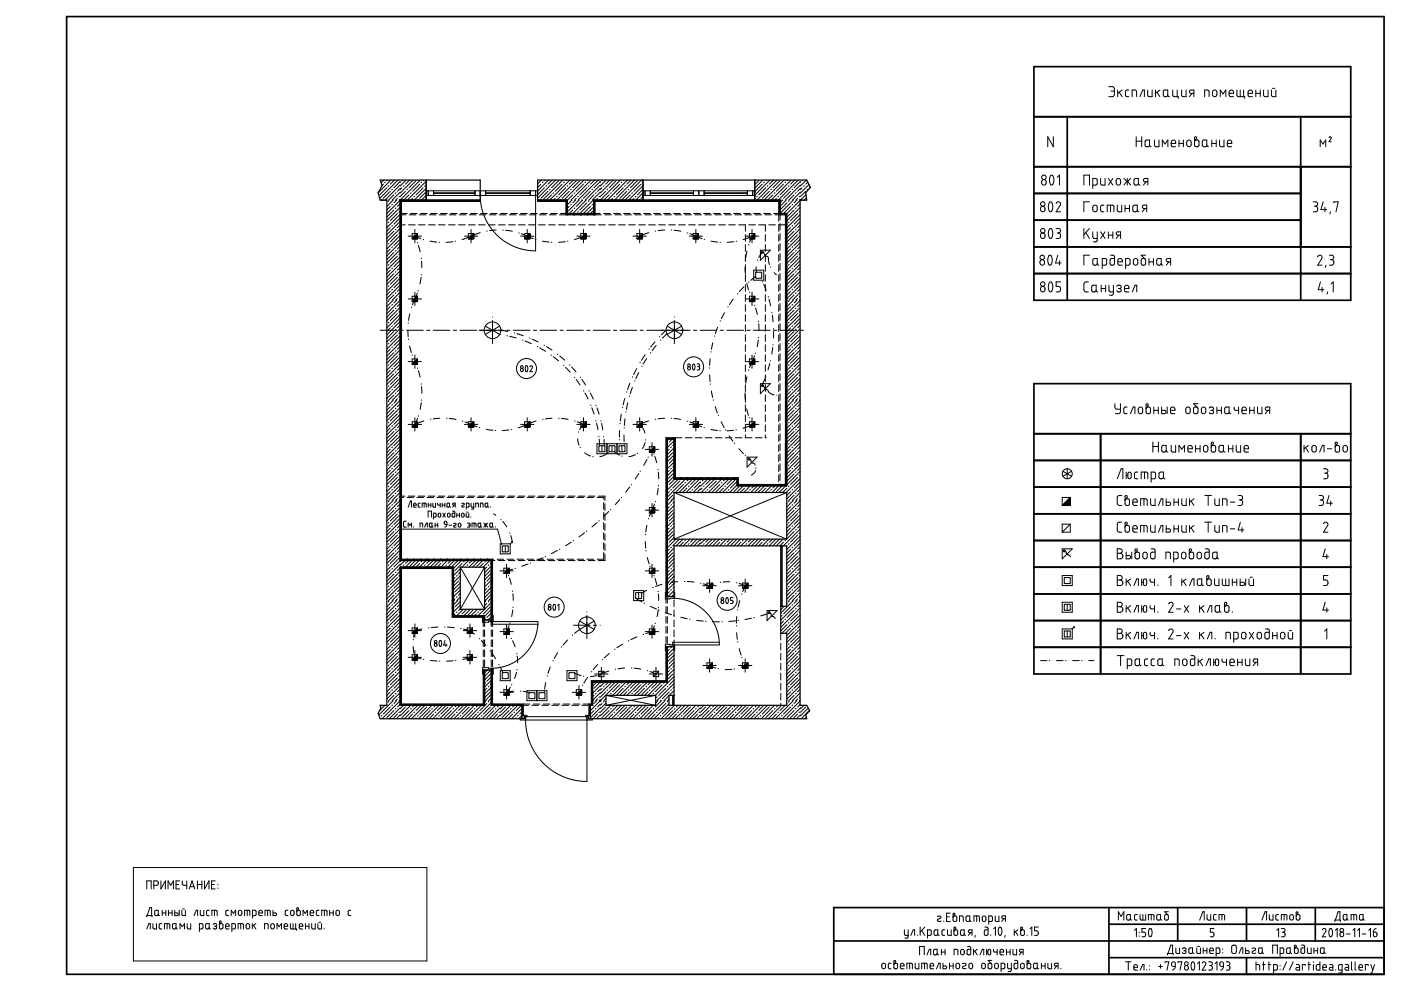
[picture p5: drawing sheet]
<svg xmlns="http://www.w3.org/2000/svg" width="420mm" height="297mm" viewBox="0 0 420 297" stroke-linecap="round" stroke-linejoin="round" font-family="sans-serif">
<g fill="none" stroke="#000" stroke-width=".3">
<path d="M332.5 26h1.3l.4 .6-.1 2.1-.5 .3h-1.1M333.2 27.3h1M335.2 27v2M335.6 27.6l.9 1.4M336.5 27l-1.3 1M338.5 27h-.6l-.4 .4 .1 1.4 .9 .2M339.5 29v-2h1l.3 .2 .1 1.8M341.9 29l.8-2h.5v2M344.2 27v1.5l.4 .5h.9v-2M346.5 27v2M347 27.6l.9 1.4M347.9 27l-1.4 1"/>
<path d="M349 27.1l1.2-.1v1.6l-.3 .4h-.7l-.3-.4zM350.2 28.5l.1 .3 .4 .2M351.7 27l.1 1.8 .3 .2h1.3v.5M353 27v2M354.4 27v1.6l.4 .4h.9v-2M357.5 28l-.8 1M358 28l-1.1-.1-.2-.7 .4-.2h.9v2M361.3 29v-2l1.2 .2 .1 1.8M363.7 27.3l.5-.3 .6 .2 .2 1.2-.3 .5-.5 .1-.5-.3zM366 29v-2l.8 1.2 .8-1.2v2M368.6 28h1.4l-.3-.9-.6-.1-.4 .3-.1 1.3 .4 .4h1M370.9 27l.1 1.8 .3 .2h2v.5"/>
<path d="M371.9 27v2M373 27v2M374.3 28h1.3l-.3-.9-.5-.1-.4 .3-.1 1.3 .4 .4h.9M376.6 28h1.4M376.6 27v2M378 27v2M378.9 27v1.5l.4 .5h1v-2M381.3 27v1.6l.4 .4h.9v-2M381.6 26.5h.7M114.4 60h.1M114.5 59.9l-.1 .1M114.7 60h.1"/>
<path d="M114.9 55.2l-.3 .3M115.1 54l-.8 .8M115.5 60h.1M115.6 54.6l-.2 .2M115.8 60h.1M116 56.3l-2.1 2.1M116.2 54l-.2 .1M116.6 55.6l-.2 .3M117.1 57.3l-2.2 2.2M117.2 54l-3.8 3.8M117.7 56.7l-.2 .2M117.9 60l-1.9 1.9"/>
<path d="M118.1 58.4l-1.6 1.6M118.3 54l-1.2 1.2M118.8 57.8l-.2 .2M119 60l-.9 .8M119.2 59.5l-.5 .5M119.4 54l-5.5 5.5M119.8 58.8l-.2 .2M120 60h.1M120 60l.4 .4M120 59.7l-.3 .3M120 57.6l-2.4 2.4M120 55.4l-4.5 4.6"/>
<path d="M120 56.5l-.8 .8M120 54.4l-1.9 1.9M120 60h24v.4M120 60v108M120.1 54.6l-.1 .1M120.3 60h.1M120.4 60h.1M120.4 60l.4 .4M120.5 56.3l-.5 .5M120.7 54l-.2 .1M120.8 60h.1M120.8 60l.4 .4"/>
<path d="M121.1 60h.1M121.2 55.6l-.2 .3M121.2 60l.4 .4M121.6 57.3l-1.6 1.6M121.6 60l.4 .4M121.8 54l-1.8 1.8M122 60l.4 .4M122.1 60h.1M122.2 56.7l-.2 .2M122.4 60l.4 .4M122.4 60h.1M122.7 58.4l-1.6 1.6"/>
<path d="M122.8 60l.4 .4M122.8 54l-1.2 1.2M123.2 60h.1M123.3 57.8l-.2 .2M123.5 60h.1M123.6 60l.4 .4M123.7 59.5l-.5 .5 .4 .4M123.9 54l-3.9 3.9M124 60l.4 .4M124.2 60h.1M124.4 58.8l-.3 .2M124.4 60l.4 .4"/>
<path d="M124.6 60h.1M124.8 54.1l-2.1 2.2M124.8 60l.4 .4M125.2 60l.4 .4M125.3 60h.1M125.4 59.9l-.1 .1M125.6 60h.1M125.6 60l.4 .4M125.9 55.2l-2.2 2.1M126 60l.4 .4M126 54l-10 10M126.4 60h.1"/>
<path d="M126.5 54.6l-.2 .2M126.7 60h.1M126.8 60l.4 .4M126.9 56.3l-2.1 2.1M127.1 54l-.2 .1M127.2 60l.4 .4M127.4 60h.1M127.6 55.6l-.3 .3M127.6 60l.4 .4M127.8 58.5l-1.4 1.5 .4 .4M127.8 59.6l-.4 .4M127.8 57.5l-1.9 2"/>
<path d="M127.8 56.4l-3.6 3.6M127.8 54.3l-5.7 5.7M127.8 57.2h33.4v1.4h-33.4zM128 60l.4 .4M128.4 60l.4 .4M128.4 57.2v1.4M128.8 60l.4 .4M129.2 60l.4 .4M129.6 60l.4 .4M130 60l.4 .4M130 57.2v1.4M130 58h12.4"/>
<path d="M130 57.8h12.4M130.4 60l.4 .4M130.8 60l.4 .4M131.2 60l.4 .4M131.6 60l.4 .4M132 60l.4 .4M132.4 60l.4 .4M132.8 60l.4 .4M133.2 60l.4 .4M133.6 60l.4 .4M134 60l.4 .4M134.4 60l.4 .4"/>
<path d="M134.8 60l.4 .4M135.2 60l.4 .4M135.6 60l.4 .4M136 60l.4 .4M136.4 60l.4 .4M136.8 60l.4 .4M137.2 60l.4 .4M137.6 60l.4 .4M138 60l.4 .4M138.4 60l.4 .4M138.8 60l.4 .4M139.2 60l.4 .4"/>
<path d="M139.6 60l.4 .4M140 60l.4 .4M140.4 60l.4 .4M140.8 60l.4 .4M141.2 60l.4 .4M141.6 60l.4 .4M142 60l.4 .4M142.4 60l.4 .4M142.4 57.2v1.4M142.8 60l.4 .4M143.2 60l.4 .4M143.6 60l.4 .4"/>
<path d="M144 57.2l.1 3.5 .7 3 1.2 2.7 2 3 2.5 2.4 2.9 1.8 3.1 1.1 3.4 .5h.7v-18M145.6 58h13.4M145.6 57.8h13.4M145.6 57.2v1.4M159 57.2v1.4M161.2 60l.4 .4M161.2 60v.4h8.5v4M161.2 60h8.9v4M161.6 60l.4 .4M161.7 60h.1M161.8 59.9l-.1 .1M162 60h.1"/>
<path d="M162 60l.4 .4M162.2 55.2l-1 1M162.4 54l-1.2 1.1M162.4 60l.4 .4M162.8 60h.1M162.8 60l.4 .4M162.9 54.6l-.3 .2M163 60h.1M163.2 60l.4 .4M163.3 56.3l-2.1 2M163.4 54l-.1 .1M163.6 60l.4 .4"/>
<path d="M163.8 60h.1M163.9 55.6l-.2 .3M164 60l.4 .4M164.3 57.3l-2.1 2.2M164.4 60l.4 .4M164.5 54l-3.3 3.3M164.8 60l.4 .4M164.9 60h.1M165 56.7l-.2 .2M165.2 60h.1M165.2 60l.4 .4M165.4 58.4l-1.6 1.6"/>
<path d="M165.6 54l-1.3 1.2M165.6 60l.4 .4M165.9 60h.1M166 60l.4 .4M166.1 57.8l-.3 .2M166.2 60h.1M166.4 60l.4 .4M166.5 59.5l-.6 .5M166.6 54l-5.4 5.4M166.8 60l.4 .4M167 60h.1M167.1 58.8l-.2 .2"/>
<path d="M167.2 60l.4 .4M167.3 60h.1M167.5 54.1l-2.1 2.2M167.6 60l.4 .4M168 60l.4 .4M168.1 60h.1M168.2 59.9l-.1 .1M168.4 60h.1M168.4 60l.4 .4M168.6 55.2l-2.1 2.1M168.8 54l-6 6M168.8 60l.4 .4"/>
<path d="M169.1 60h.1M169.2 60l.4 .4M169.2 54.6l-.2 .2M169.4 60h.1M169.6 60l.5 .5M169.7 56.3l-2.2 2.1M169.8 54l-.1 .1M170 60l.1 .1M170.3 55.6l-.2 .3M170.7 57.3l-2.1 2.2M170.9 54l-6 6M171.3 56.7l-.2 .2"/>
<path d="M171.5 60l-1.4 1.4M171.8 58.4l-1.6 1.6M171.9 54l-1.2 1.2M172.4 57.8l-.2 .2M172.6 60l-.8 .8M172.8 59.5l-.5 .5M173 54l-6 6M173.5 58.8l-.3 .2M173.7 60l-3.6 3.5M173.9 54.1l-2.1 2.2M174.5 59.9l-.1 .1M174.7 60l-1.9 1.9"/>
<path d="M175 55.2l-2.2 2.1M175.1 54l-6 6M175.6 54.6l-.2 .2M175.8 60l-4 4M176 56.3l-2.1 2.1M176.2 54l-.2 .1M176.7 55.6l-.3 .3M177.1 57.3l-2.1 2.2M177.2 54l-6 6M177.7 56.7l-.2 .2M177.9 60l-4 4M178 60v4l.4 .4v-4"/>
<path d="M178 60l.4 .4M178 60h55.9v6M178.1 58.4l-1.5 1.6M178.3 54l-1.2 1.2M178.4 60l.4 .4M178.7 60h.1M178.8 57.8l-.2 .2M178.8 60l.4 .4M179 60h.1M179.2 59.5l-.5 .5M179.2 60l.4 .4M179.4 54l-6 6"/>
<path d="M179.6 60l.4 .4M179.7 60h.1M179.8 58.8l-.2 .2M180 60h.1M180 59.7l-.3 .3M180 57.6l-2.4 2.4M180 55.4l-4.5 4.6M180 56.5l-.8 .8M180 54.4l-1.9 1.9M180.1 54.6l-.1 .1M180.3 60h.1M180.4 60l.4 .4"/>
<path d="M180.6 56.3l-.6 .5M180.7 54l-.1 .1M180.8 60l.4 .4M181.1 60h.1M181.2 55.6l-.2 .3M181.2 60l.4 .4M181.6 60l.4 .4M181.6 57.3l-1.6 1.6M181.8 54l-1.8 1.8M182 60l.4 .4M182.2 60h.1M182.3 56.7l-.2 .2"/>
<path d="M182.4 60l.4 .4M182.5 60h.1M182.7 58.4l-1.6 1.6M182.8 60l.4 .4M182.8 54l-1.2 1.2M183.2 60h.1M183.3 57.8l-.2 .2M183.5 60h.1M183.6 60l.4 .4M183.7 59.5l-.5 .5 .4 .4M183.9 54l-3.9 3.9M184 60l.4 .4"/>
<path d="M184.3 60h.1M184.4 58.8l-.2 .2M184.4 60l.4 .4M184.6 60h.1M184.8 54.1l-2.1 2.2M184.8 60l.4 .4M185.2 60l.4 .4M185.3 60h.1M185.4 59.9l-.1 .1M185.6 60h.1M185.6 60l.4 .4M185.9 55.2l-2.2 2.1"/>
<path d="M186 60l.4 .4M186 54l-6 6 .4 .4M186.4 60h.1M186.4 60l.4 .4M186.5 54.6l-.2 .2M186.7 60h.1M186.8 60l.4 .4M186.9 56.3l-2.1 2.1M187.1 54l-.2 .1M187.2 60l.4 .4M187.5 60h.1M187.6 55.6l-.3 .3"/>
<path d="M187.6 60l.4 .4M188 57.3l-2.1 2.2M188 60l.4 .4M188.2 54l-6 6M188.4 60l.4 .4M188.5 60h.1M188.6 56.7l-.2 .2M188.8 60h.1M188.8 60l.4 .4M189 58.4l-1.5 1.6M189.2 54l-1.2 1.2M189.2 60l.4 .4"/>
<path d="M189.6 60h.1M189.6 60l.4 .4M189.7 57.8l-.2 .2M189.9 60h.1M190 60l.4 .4M190.1 59.5l-.5 .5M190.3 54l-6 6M190.4 60l.4 .4M190.6 60h.1M190.8 58.8l-.3 .2M190.8 60l.4 .4M190.9 60h.1"/>
<path d="M191.2 54.1l-2.2 2.2M191.2 60l.4 .4M191.6 60l.4 .4M191.7 60h.1M191.8 59.9l-.1 .1M192 60h.1M192 60l.4 .4M192.2 55.2l-2.1 2.1M192.4 54l-6 6M192.4 60l.4 .4M192.8 60h.1M192.8 60l.4 .4"/>
<path d="M192.8 59.9v.1M192.8 55.7l-4.3 4.3M192.8 54.6l-.1 .2M192.8 57.8l-2.2 2.2M192.8 58.8l-.6 .7M192.8 56.7l-1.6 1.7M192.8 57.2h33.5v1.4h-33.5zM193.2 60l.4 .4M193.4 57.2v1.4M193.6 60l.4 .4M194 60l.4 .4M194.4 60l.4 .4"/>
<path d="M194.8 60l.4 .4M195 58h13M195 57.8h13M195 57.2v1.4M195.2 60l.4 .4M195.6 60l.4 .4M196 60l.4 .4M196.4 60l.4 .4M196.8 60l.4 .4M197.2 60l.4 .4M197.6 60l.4 .4M198 60l.4 .4"/>
<path d="M198.4 60l.4 .4M198.8 60l.4 .4M199.2 60l.4 .4M199.6 60l.4 .4M200 60l.4 .4M200.4 60l.4 .4M200.8 60l.4 .4M201.2 60l.4 .4M201.6 60l.4 .4M202 60l.4 .4M202.4 60l.4 .4M202.8 60l.4 .4"/>
<path d="M203.2 60l.4 .4M203.6 60l.4 .4M204 60l.4 .4M204.4 60l.4 .4M204.8 60l.4 .4M205.2 60l.4 .4M205.6 60l.4 .4M206 60l.4 .4M206.4 60l.4 .4M206.8 60l.4 .4M207.2 60l.4 .4M207.6 60l.4 .4"/>
<path d="M208 57.2v1.4M208 60l.4 .4M208.4 60l.4 .4M208.8 60l.4 .4M209.2 60l.4 .4M209.6 57.2v1.4M209.6 60l.4 .4M210 60l.4 .4M210.4 60l.4 .4M210.8 60l.4 .4M211.2 58h12.9M211.2 57.8h12.9"/>
<path d="M211.2 57.2v1.4M211.2 60l.4 .4M211.6 60l.4 .4M212 60l.4 .4M212.4 60l.4 .4M212.8 60l.4 .4M213.2 60l.4 .4M213.6 60l.4 .4M214 60l.4 .4M214.4 60l.4 .4M214.8 60l.4 .4M215.2 60l.4 .4"/>
<path d="M215.6 60l.4 .4M216 60l.4 .4M216.4 60l.4 .4M216.8 60l.4 .4M217.2 60l.4 .4M217.6 60l.4 .4M218 60l.4 .4M218.4 60l.4 .4M218.8 60l.4 .4M219.2 60l.4 .4M219.6 60l.4 .4M220 60l.4 .4"/>
<path d="M220.4 60l.4 .4M220.8 60l.4 .4M221.2 60l.4 .4M221.6 60l.4 .4M222 60l.4 .4M222.4 60l.4 .4M222.8 60l.4 .4M223.2 60l.4 .4M223.6 60l.4 .4M224 60l.4 .4M224.1 57.2v1.4M224.4 60l.4 .4"/>
<path d="M224.8 60l.4 .4M225.2 60l.4 .4M225.6 60l.4 .4M225.7 57.2v1.4M226 60l.4 .4M226.4 60l.4 .4M226.5 59.5l-.2 .1M226.7 54l-.4 .3M226.8 60l.4 .4M227 60h.1M227.1 58.8l-.2 .2M227.2 60l.4 .4"/>
<path d="M227.3 60h.1M227.5 54.1l-1.2 1.3M227.6 60l.4 .4M228.1 60h.1M228.2 59.9l-.2 .1 .4 .4M228.4 60h.1M228.4 60l.4 .4M228.6 55.2l-2.1 2.1M228.8 54l-2.5 2.4M228.8 60l.4 .4M229.1 60h.1M229.2 60l.4 .4"/>
<path d="M229.2 54.6l-.2 .2M229.4 60h.1M229.6 60l.4 .4M229.7 56.3l-2.2 2.1M229.8 54l-.1 .1M230 60l.4 .4M230.2 60h.1M230.3 55.6l-.2 .3M230.4 60l.4 .4M230.7 57.3l-2.1 2.2M230.8 60l.4 .4M230.9 54l-4.6 4.5"/>
<path d="M231.2 60h.1M231.4 56.7l-.3 .2M231.6 60h.1M231.6 60l.5 .4M231.8 58.4l-1.6 1.6M231.9 54l-1.2 1.2M232.1 60l.4 .4M232.3 60h.1M232.4 57.8l-.2 .2M232.5 60l.3 .4M232.6 60h.1M232.8 60l.4 .4"/>
<path d="M232.9 59.5l-.6 .5M233 54l-6 6M233.2 60l.7 .7M233.4 60h.1M233.5 58.8l-.2 .2M233.6 60l.3 .3M233.7 60h.1M233.9 54.1l-2.1 2.2M234.5 59.9l-.1 .1M234.7 60l-.8 .8M235 55.2l-2.1 2.1M235.1 54l-6 6"/>
<path d="M235.6 54.6l-.2 .2M235.8 60l-1.9 1.9-.3-.4M236 56.3l-2.1 2.1M236.2 54l-.2 .1M236.7 55.6l-.2 .3M237.1 57.3l-2.1 2.2M237.3 54l-6.1 6 .4 .4M237.7 56.7l-.2 .2M237.9 60l-4 4M238.1 58.4l-1.5 1.6M238.3 54l-1.2 1.2M238.8 57.8l-.2 .2"/>
<path d="M239 60l-.9 .8M239.2 59.5l-.5 .5M239.4 54l-6 6M239.8 58.8l-.2 .2M240.1 60h.1M240.1 55.4l-4.6 4.6M240.1 56.5l-.9 .8M240.1 54.4l-2 1.9M240.1 59.7l-.4 .3M240.1 57.6l-2.5 2.4M240.2 54.6l-.1 .1M240.3 60h.1"/>
<path d="M240.6 56.3l-.5 .5M240.7 54l-.1 .1M241.1 60h.1M241.2 55.6l-.2 .3M241.6 57.3l-1.5 1.6M241.7 58.3l-1.6 1.7M241.8 54l-1.7 1.8M241.9 59.2l-.8 .8M242.3 54.6l-.7 .6M242.3 56.7l-.2 .2M242.6 55.3l-2.5 2.6M243 56l-.3 .3"/>
<path d="M312.5 54.1l.4-.3 .7 .3 .1 .8-.2 .4-.6 .2-.4-.3zM315.1 52.6h.5l.4 1v1.2l-.5 .7-.5-.2-.3-.9zM315.9 41v3l-1.7-3v3M317.1 53.1l.6-.6v3M325.1 55.5v-3h1.6v3M327.7 55.5h1l.3-.3 .1-1.3-.3-.3-1.1-.1v3M330.1 53.5v1.6l.4 .4h.9v-2M332.4 53.5l1.3 2M333.7 53.5l-1.3 2M334.9 53.7l.6-.2 .5 .5v1l-.4 .5-.5-.1-.3-.3zM337.1 53.5l1 1 1-1M337.9 54.3l-.8 1.2"/>
<path d="M338.1 53.5v2M338.2 54.3l.9 1.2M340.2 53.7l1.2-.2v1.6l-.4 .4h-.6l-.3-.3zM340.7 41v3M340.7 42.3h1.7M341.4 55l.5 .5M342.4 41v3M343.6 42.1l1.1-.1v1.5l-.3 .5h-.7l-.3-.4v-1.2zM343.7 54.5l-.8 1M344.2 54.5l-1.1-.1-.2-.4 .1-.4 1.2-.1v2M344.7 43.5l.2 .3 .3 .2M346.2 42v1.6l.5 .4h.9v-2"/>
<path d="M348.6 44v-2l.8 1.2 .8-1.2v2M351.2 43h1.4l-.3-.9-.5-.1-.5 .3-.1 1.3 .5 .4h.9M353.6 43h1.3M353.6 42v2M354.9 42v2M356 42.2l.6-.2 .6 .4v1.1l-.3 .4-.4 .1-.5-.4zM358.3 42.2l.6-.8-.3-.4-.4 .2v2.4l.5 .4 .7-.1 .2-.4-.2-1.4-.8-.1-.4 .5M360.8 42.1l1.1-.1v1.5l-.3 .5h-.7l-.3-.4v-1.2zM361.9 43.5l.5 .5M363.4 43h1.3M363.4 42v2M364.7 42v2"/>
<path d="M365.7 42v1.6l.5 .4h.9v-2M368.1 43h1.3l-.2-.9-.5-.1-.5 .2-.1 1.3 .3 .5h1M395.9 44v-2l.8 1.2 .9-1.2v2M398.6 41.2l.2-.2 .4 .1-.6 1.4h.6M116.6 79.3l-.2 .2M116.6 72.9l-.2 .2M116.6 66.5l-.2 .3M116.6 60.2l-.2 .2M117.1 74.6l-1.1 1M117.1 68.2l-1.1 1.1M117.1 61.9l-1.1 1M117.7 74l-.2 .2"/>
<path d="M117.7 67.6l-.2 .2M117.7 61.2l-.2 .2M118.1 75.7l-2.1 2.1M118.1 69.3l-2.1 2.1M118.1 62.9l-2.1 2.1M118.8 75l-.2 .2M118.8 68.7l-.2 .2M118.8 62.3l-.2 .2M119.2 76.7l-2.1 2.1M119.2 70.4l-2.1 2.1M119.2 64l-2.1 2.1M119.8 76.1l-.2 .2"/>
<path d="M119.8 69.7l-.2 .2M119.8 63.4l-.2 .2M120 80h.1M120 78h.1M120 78.4h.1M120 78.8h.1M120 79.2h.1M120 79.6h.1M120 76h.1M120 76.4h.1M120 76.8h.1M120 77.2h.1"/>
<path d="M120 77.6h.1M120 74h.1M120 74.4h.1M120 74.8h.1M120 75.2h.1M120 75.6h.1M120 72h.1M120 72.4h.1M120 72.8h.1M120 73.2h.1M120 73.6h.1M120 70h.1"/>
<path d="M120 70.4h.1M120 70.8h.1M120 71.2h.1M120 71.6h.1M120 68h.1M120 68.4h.1M120 68.8h.1M120 69.2h.1M120 69.6h.1M120 66h.1M120 66.4h.1M120 66.8h.1"/>
<path d="M120 67.2h.1M120 67.6h.1M120 64h.1M120 64.4h.1M120 64.8h.1M120 65.2h.1M120 65.6h.1M120 62h.1M120 62.4h.1M120 62.8h.1M120 63.2h.1M120 63.6h.1"/>
<path d="M120 60.4h.1M120 60.8h.1M120 61.2h.1M120 61.6h.1M120 66.8l.4 .4M120 65.2l.4 .4M120 63.2l.4 .4M120 80l.4 .4M120 78l.4 .4M120 78.4l.4 .4M120 78.8l.4 .4M120 79.2l.4 .4"/>
<path d="M120 79.6l.4 .4M120 76l.4 .4M120 76.4l.4 .4M120 76.8l.4 .4M120 77.2l.4 .4M120 77.6l.4 .4M120 74l.4 .4M120 74.4l.4 .4M120 74.8l.4 .4M120 75.2l.4 .4M120 75.6l.4 .4M120 72l.4 .4"/>
<path d="M120 72.4l.4 .4M120 72.8l.4 .4M120 73.2l.4 .4M120 73.6l.4 .4M120 70l.4 .4M120 70.4l.4 .4M120 70.8l.4 .4M120 71.2l.4 .4M120 71.6l.4 .4M120 68l.4 .4M120 68.4l.4 .4M120 68.8l.4 .4"/>
<path d="M120 69.2l.4 .4M120 69.6l.4 .4M120 66l.4 .4M120 67.2l.4 .4M120 67.6l.4 .4M120 64l.4 .4h1.4M120 64.4l.4 .4M120 64.8l.4 .4M120 65.6l.4 .4M120 62l.4 .4M120 62.4l.4 .4M120 62.8l.4 .4"/>
<path d="M120 63.6l.4 .4M120 60.4l.4 .4M120 60.8l.4 .4M120 61.2l.4 .4M120 61.6l.4 .4M120 79.1l-4 4M120 77l-4 4M120 74.8l-4 4M120 72.7l-4 4M120 70.6l-4 4M120 68.5l-4 4M120 64.2l-4 4"/>
<path d="M120 62.1l-4 4M120 78l-1.9 1.9M120 73.8l-.8 .8M120 71.6l-1.9 2M120 67.4l-.8 .8M120 65.3l-1.9 1.9M120 61l-.8 .9M120.1 64h2M120.4 66.8l-.4-.4-4 4M120.4 60.4v107.2h27.7M120.4 60.4h23.6M120.4 67.4h1.1"/>
<path d="M122 60.4h.1M122.4 70.8h4M122.5 67.4h2M122.7 64.4h2.1M123.1 64h2M123.6 71.6h1.6M124 71.6l1.2-1.2-1.1 1.2M124 60.4h.1M124.4 68.8v4M124.5 70.9l1.7 .6M124.7 71.6l.5-.5-.5 .5M125.2 72.7l.1 .2"/>
<path d="M125.2 70.8l-.8 .8M125.2 70h-1.6v1.6M125.2 70v1.6M125.2 70l-1.6 1.6M125.2 70.1l-1.5 1.5M125.2 70.3l-1.4 1.3M125.2 70.5l-1.1 1.1 1.1-1.1M125.2 70.6l-1 1M125.2 70.7l-.9 .9M125.2 70.9l-.7 .7M125.2 71l-.6 .6M125.2 71.2l-.4 .4"/>
<path d="M125.2 71.4l-.3 .2M125.2 71.4l-.1 .2M125.2 71.6h.1M125.5 73.6l.5 1.9M125.5 67.4h2M125.8 64.4h1.9M126 60.4h.1M126.1 64h2M126.3 77.4v.2M126.4 78.3l.1 2M126.9 71.8h.1M128 60.4h.1"/>
<path d="M128.5 67.4h2M128.8 64.4h1.9M129 72.3l2 .3M129.1 64h2M130 60.4h.1M131.5 67.4h2M131.7 72.6h.1M131.7 64.4h2.1M132 60.4h.1M132.1 64h2M134 60.4h.1M134.5 67.4h2"/>
<path d="M134.7 64.4h2.1M135.1 64h2M135.8 72.4l-2 .2M136 60.4h.1M136.6 72.3h-.1M137.5 67.4h2M137.8 64.4h1.9M138 60.4h.1M138.1 64h2M139.3 70.8h4M140 60.4h.1M140.5 71.1l-1.9 .7"/>
<path d="M140.5 71.6h1.6M140.5 67.4h2M140.8 64.4h1.9M141.1 64h2M141.2 70.8l-.1 .1M141.3 68.8v4M141.3 71.6l.8-.8-.7 .8M141.5 70.7h-.1M142 60.4h.1M142.1 70.1l-1.5 1.5M142.1 71.1l-.5 .5M142.1 70h-1.6v1.6"/>
<path d="M142.1 70v1.6M142.1 70l-1.6 1.6M142.1 70.3l-1.4 1.3M142.1 70.4l-1.3 1.2M142.1 70.5l-1.1 1.1M142.1 70.6l-1 1M142.1 70.7l-.9 .9M142.1 70.8l-.9 .8M142.1 71l-.6 .6M142.1 71.2l-.4 .4M142.1 71.3l-.3 .3M142.1 71.4l-.2 .2"/>
<path d="M142.1 71.6h-.1M143.5 67.4h2M143.7 64.4h2.1M144 69.7l-1.9 .7M144.1 64h2M146.1 69.2l-.1 .1M146.5 67.4h2M146.7 64.4h2.1M147.1 64h2M148.8 68.9l-2 .2M149.5 67.4h2M149.8 64.4h2"/>
<path d="M150.1 64h2M150.8 69h.1M151.6 69l2 .3M152.5 67.4h2M152.8 64.4h1.9M153.1 64h2M155.5 67.4h2M155.6 69.8h.1M155.8 64.4h2M156.1 64h2M156.1 70.8h4M156.4 70.1l3.5 1.4"/>
<path d="M157.3 71.6h1.6M158.1 68.8v4M158.2 71.6l.7-.8-.7 .8M158.5 67.4h2M158.7 64.4h2.1M158.9 70.1l-1.4 1.5M158.9 71.2l-.3 .4M158.9 70h-1.6v1.6M158.9 70v1.6M158.9 70l-1.6 1.6M158.9 70l-1.5 1.6M158.9 70.3l-1.3 1.3"/>
<path d="M158.9 70.4l-1.2 1.2M158.9 70.5l-1.1 1.1M158.9 70.6l-1 1M158.9 70.7l-.8 .9M158.9 71l-.6 .6M158.9 71.1l-.5 .5M158.9 71.3l-.2 .3M158.9 71.4l-.1 .2M158.9 71.5v.1M159.1 64h2M160.6 71.8h.1M161.5 67.4h2"/>
<path d="M161.8 64.4h2M162.1 64h2M162.7 72.3l2 .3M164.5 67.4h2M164.8 64.4h2M165.1 64h2M165.4 72.6h.1M167.5 67.4h2M167.8 64.4h12.6M168.1 64h11.9M169.5 72.4l-2 .2M169.7 60.9l.4 .4"/>
<path d="M169.7 60.5l.4 .4M169.7 63.7l.7 .7M169.7 63.3l.4 .4M169.7 62.5l.4 .4M169.7 64.1l.3 .3M169.7 61.7l.4 .4M169.7 62.9l.4 .4M169.7 61.3l.4 .4M170 64.4h.1M170.3 60.2l-.2 .1M170.3 72.3h-.1M170.4 64l.4 .4"/>
<path d="M170.5 67.4h2M170.7 61.9l-.6 .6-.4-.4M170.8 64l.4 .4M171.2 64l.4 .4M171.3 61.2l-.2 .2M171.6 64l.4 .4M171.8 62.9l-1.1 1.1M172 64.4h.1M172 64l.4 .4M172.4 62.3l-.2 .2M172.4 64l.4 .4M172.8 64l.4 .4"/>
<path d="M173 70.8h4M173.2 64l.4 .4M173.5 63.4l-.3 .2M173.5 67.4h2M173.6 64l.4 .4M174 64.4h.1M174 64l.4 .4M174.2 71.1l-1.9 .7M174.2 71.6h1.6M174.4 64l.4 .4M174.6 71.6l1.2-1.2-1.2 1.2M174.8 71.6l1-.9-1 .9"/>
<path d="M174.8 64l.4 .4M174.9 70.8l-.1 .1M175 68.8v4M175.2 64l.4 .4M175.2 71.6l.6-.5-.5 .5M175.6 64l.4 .4M175.8 70h-1.6v1.6M175.8 70v1.6M175.8 70l-1.6 1.6M175.8 70.1l-1.4 1.5M175.8 70.3l-1.3 1.3 1.3-1.3M175.8 70.5l-1.1 1.1"/>
<path d="M175.8 70.7l-.9 .9M175.8 70.8l-.8 .8 .8-.8M175.8 70.9l-.7 .7 .7-.6M175.8 71.2l-.5 .4M175.8 71.2l-.3 .4M175.8 71.4l-.2 .2 .2-.1M175.8 71.6h-.1M176 64.4h.1M176 60.8l-2.1 2.1M176.4 64l.4 .4M176.5 67.4h2M176.7 60.2l-.3 .2"/>
<path d="M176.8 64l.4 .4M177.1 61.9l-2.1 2.1M177.2 64l.4 .4M177.6 64l.4 .4M177.7 61.2l-.2 .2M178 64h.1M178 64.4h.1M178 62h.1M178 62.4h.1M178 62.8h.1M178 63.2h.1M178 63.6h.1"/>
<path d="M178 60.4h.1M178 60.8h.1M178 61.2h.1M178 61.6h.1M178 62.4l.4 .4M178 62.8l.4 .4M178 63.2l.4 .4M178 63.6l.4 .4M178 60.4l.4 .4M178 60.8l.4 .4M178 61.2l.4 .4M178 61.6l.4 .4"/>
<path d="M178 63.1l-.9 .9M178.4 62.4l-.4-.4-2 2 .4 .4M178.4 60.4h55.2v5.9M179.5 67.4h2M181 64h2M181.4 64.4h2M182.5 67.4h2M184 64h2M184.4 64.4h2M185.5 67.4h2M187 64h2M187.4 64.4h2"/>
<path d="M188.5 67.4h2M189.8 70.8h4M190 64h2M190.4 64.4h2M191 71.6h1.6M191.2 71.6l1.4-1.5-1.4 1.5M191.4 71.6l1.2-1.2-1.1 1.2M191.5 67.4h2M191.8 68.8v4M191.9 71.6l.7-.8-.7 .8M192 70.7l-.1 .1M192.1 71.6l.5-.5-.4 .5"/>
<path d="M192.3 71.6l.3-.3-.2 .3M192.6 70.7l-.8 .9 .8-.8M192.6 70h-1.6v1.6M192.6 70v1.6M192.6 70l-1.6 1.6M192.6 70.1l-1.5 1.5M192.6 70.3l-1.3 1.3M192.6 70.5l-1.1 1.1 1.1-1.1M192.6 70.6l-1 1M192.6 70.9l-.6 .7 .6-.6M192.6 71.2l-.3 .4M192.6 71.4l-.2 .2 .2-.2"/>
<path d="M192.6 71.6h.1M193 64h2M193.4 64.4h2M194.5 67.4h2M194.6 69.7l-1.9 .7M196 64h2M196.4 64.4h2M196.7 69.3h-.2M197.5 67.4h2M199 64h2M199.3 68.9l-1.9 .2M199.4 64.4h2"/>
<path d="M200.5 67.4h2M201.3 68.9l.2 .1M202 64h2M202.2 69l2 .3M202.4 64.4h2M203.5 67.4h2M205 64h2M205.4 64.4h2M206.1 69.8h.1M206.5 67.4h2M206.7 70.8h4M206.9 70.1l3.6 1.4"/>
<path d="M207.9 71.6h1.6M208 64h2M208.4 64.4h2M208.7 68.8v4M208.7 71.6l.8-.8-.7 .8M209.5 71.1l-.5 .5M209.5 70.1l-1.5 1.5M209.5 70h-1.6v1.6M209.5 70v1.6M209.5 70l-1.6 1.6M209.5 70.3l-1.3 1.3M209.5 70.5l-1.2 1.1"/>
<path d="M209.5 70.6l-1 1M209.5 70.7l-.9 .9M209.5 71l-.6 .6M209.5 71.2l-.4 .4M209.5 71.3l-.3 .3M209.5 71.4l-.2 .2M209.5 71.6h.1M209.5 67.4h2M211 64h2M211.2 71.8h.1M211.4 64.4h2M212.5 67.4h2"/>
<path d="M213.3 72.3l1.9 .3M214 64h2M214.4 64.4h2M215.5 67.4h2M215.9 72.6h.2M217 64h2M217.4 64.4h2M218.5 67.4h2M220 64h2M220.1 72.4l-2 .2M220.4 64.4h2M220.9 72.3h-.1"/>
<path d="M221.5 67.4h2v1.9M223 64h2M223.4 64.4h2M223.5 70.8h4M223.5 70.3v2M223.5 73.3v2M223.5 76.3v2M223.5 79.3v2M223.6 78v.1M224 75.3l-.4 2M224.5 67.4h2M224.6 73.2l-.1 .2"/>
<path d="M224.7 71.1l-1.9 .7M224.7 71.6h1.6M225.4 70.9l.1-.1-.7 1.8M225.5 68.8v4M226 64h2M226.3 70.4l-1.2 1.2M226.3 70.2l-1.3 1.4M226.3 70.5l-1.1 1.1M226.3 71.6h.1M226.3 70v1.6M226.3 70h-1.6v1.6M226.3 70l-1.6 1.6"/>
<path d="M226.3 70.1l-1.5 1.5M226.3 70.3l-1.2 1.3M226.3 70.6l-1 1M226.3 70.7l-.8 .9M226.3 70.8l-.7 .8M226.3 70.9l-.6 .7M226.3 71.1l-.5 .5M226.3 71.2l-.4 .4M226.3 71.2l-.3 .4M226.3 71.3l-.3 .3M226.3 71.4l-.1 .2M226.3 71.5v.1"/>
<path d="M226.4 64.4h2M226.8 80v1.6M227.2 77.9v.1M227.5 77.2l1.1-1.6 .4 .1 .4 .9 1 .6 .4 2.1M227.5 67.4h2.1M228 75h3l-3 3zM229 64h2M229.4 64.4h2M229.5 67.4v1.9M229.5 70.3v2M229.5 73.3v2M229.5 76.3v2"/>
<path d="M229.5 79.3v2M230.5 67.4h2M231 80l.1 .1M232 64h3.9v69h-.4v-68.6h-3.1M233.6 63.9l.4 .5M233.6 62.7l.3 .4M233.6 61.9l.3 .4M233.6 64.3v.1M233.6 63.5l.3 .4M233.6 63.1l.3 .4M233.6 62.3l.3 .4M233.6 61.1l.3 .4"/>
<path d="M233.6 60.7l.3 .4M233.6 67.3v2M233.6 70.3v2M233.6 73.3v2.1M233.6 76.3v2M233.6 79.4v1.9M233.6 67.4h1.9M233.9 67v2M233.9 70v2M233.9 73v2M233.9 76v2M233.9 79v2"/>
<path d="M234 64h.1M234 64l.4 .4M234.4 64h.1M234.4 64l.4 .4M234.8 64h.1M234.8 64l.4 .4M235.2 64h.1M235.2 64l.7 .7M235.5 79.9l.4 .4M235.5 79.5l.4 .4M235.5 79.1l.4 .4M235.5 78.7l.4 .4"/>
<path d="M235.5 78.3l.4 .4M235.5 77.9l.4 .4M235.5 77.5l.4 .4M235.5 77.1l.4 .4M235.5 76.7l.4 .4M235.5 76.3l.4 .4M235.5 75.9l.4 .4M235.5 75.5l.4 .4M235.5 75.1l.4 .4M235.5 74.7l.4 .4M235.5 73.9l.4 .4M235.5 73.5l.4 .4"/>
<path d="M235.5 73.1l.4 .4M235.5 72.7l.4 .4M235.5 72.3l.4 .4M235.5 71.9l.4 .4M235.5 71.5l.4 .4M235.5 71.1l.4 .4M235.5 70.7l.4 .4M235.5 70.3l.4 .4M235.5 69.9l.4 .4M235.5 69.5l.4 .4M235.5 69.1l.4 .4M235.5 68.7l.4 .4"/>
<path d="M235.5 68.3l.4 .4M235.5 67.5l.4 .4M235.5 67.1l.4 .4M235.5 66.7l.4 .4M235.5 66.3l.4 .4M235.5 65.9l.4 .4M235.5 65.5l.4 .4M235.5 65.1l.4 .4M235.5 64.7l.4 .4M235.6 64h.1M235.6 64l.3 .3M236 79.9l-.1 .1"/>
<path d="M236 73.6h-.1M236 67.2l-.1 .1M236 60.8l-2.1 2.1M236.7 79.3l-.2 .2M236.7 72.9l-.2 .2M236.7 66.5l-.2 .3M236.7 60.2l-.2 .2M237.1 74.6l-1.2 1.2M237.1 68.2l-1.2 1.2M237.1 61.9l-2.1 2.1M237.7 74l-.2 .2M237.7 67.6l-.2 .2"/>
<path d="M237.7 61.2l-.2 .2M238.1 75.7l-2.1 2.1M238.1 62.9l-2.1 2.2M238.1 69.3l-2.1 2.1M238.8 75l-.2 .2M238.8 68.7l-.2 .2M238.8 62.3l-.2 .2M239.2 76.7l-2.1 2.1M239.2 64l-2.1 2.1M239.2 70.4l-2.1 2.1M239.8 76.1l-.2 .2M239.8 69.7l-.2 .2"/>
<path d="M239.8 63.4l-.2 .2M239.9 70.7l-4 4-.4-.4M239.9 64.3l-4 4-.4-.4M239.9 79.2l-4 4M239.9 77.1l-4 4M239.9 74.9l-4 4M239.9 72.8l-4 4M239.9 68.6l-4 4M239.9 62.2l-4 4M239.9 60.1l-4 4M239.9 78.1l-1.8 1.8M239.9 73.9l-.7 .7"/>
<path d="M239.9 71.8l-1.8 1.8M239.9 65.4l-1.8 1.8M239.9 66.4l-4 4M239.9 67.5l-.7 .7M239.9 61.2l-.7 .7M312.1 78l.7-.1 .4 .4v.8l-.4 .4-.5-.1-.4-.3v-.8zM312.2 62l.6-.2 .5 .3 .1 .8-.3 .5-.5 .1-.4-.3-.1-.8zM312.3 70l.5-.2 .6 .4v.8l-.5 .5-.5-.1-.3-.3v-.7zM314.6 76.6l.6 .1 .3 .8-.1 1.3-.4 .7-.4-.2-.4-1 .1-.9zM314.7 60.6l.5-.1 .2 .2 .3 1-.1 1.1-.4 .7-.5-.2-.3-1zM314.7 68.6l.5-.1 .2 .2 .3 1-.1 1.1-.4 .7-.5-.2-.3-1zM316.7 61l.3-.4 .5-.1 .4 .2 .2 .4-1.4 2.4h1.4"/>
<path d="M316.7 68.5h1l.3 .4-.1 .7-.5 .2M317.1 69.8h.3M317.2 76.5l-.6 2.3h1.6M317.4 69.8l.6 .4v.9l-.4 .4h-.9M317.7 78.1v1.4M325.1 68.5v3M325.6 69.7l1.1 1.8M326.7 60.5h-1.6v3M326.7 76.5h-1.6v3M326.7 68.5l-1.6 1.8M327.7 69.5l.1 1.8 .3 .2h1M327.9 77.7l1.2-.2v1.6l-.4 .4h-.7l-.2-.3z"/>
<path d="M327.9 61.7l.6-.2 .5 .5v1.1l-.4 .4-.5-.1-.3-.3zM329.1 79l.1 .4 .4 .1M329.1 69.5l-.1 2.7-.3 .3h-.8M330.1 69.5l1.3 2M330.6 79.5h.9l.4-.3v-1.3l-.3-.4h-1v3M331.1 61.5h-.7l-.3 .4 .1 1.4 .9 .2M331.4 69.5l-1.3 2M332.1 63.5v-2l1.8 .1 .2 1.9M332.4 69.5v2M332.4 70.5h1.3M333.1 76.5h.8l.3 .5v2.2l-.3 .3h-.7l-.3-.4 .1-1.4 .3-.2h.9M333.1 61.5v2"/>
<path d="M333.7 69.5v2M335.1 61.5v1.6l.4 .4h.9v-2M335.2 78.5h1.4l-.2-.8-.6-.2-.5 .3-.1 1.3 .4 .4h1M335.6 70.5l-.9 1M336.1 70.5l-1.2-.1-.2-.4 .1-.3 1.3-.2v2M337.4 61.5v2M337.4 62.5h1.3M337.6 79.5h.9l.3-.3 .1-1.3-.2-.3-1.1-.1v3M338.7 61.5v2M339.8 61.7l1.3-.2v1.6l-.3 .3-.8 .1-.2-.3zM340.1 77.7l.6-.2 .5 .5v1l-.4 .5-.5-.1-.3-.3zM341.1 63l.5 .5"/>
<path d="M342.4 77.6l.7-.1 .4 .2 .1 1.4-.4 .4h-.7l-.3-.4zM343.4 62.5l-.8 1M343.6 76.5h-1.4l1.2 1.1M343.9 62.5l-1.1-.1-.2-.3 .1-.4 1.2-.2v2M344.6 78.5h1.3M344.6 77.5v2M345.9 77.5v2M347.1 77.6l1.1-.1v1.6l-.3 .4h-.7l-.3-.3v-1.3zM348.2 79l.2 .4 .3 .1M350.6 78.5l-.9 1M351.1 78.5l-1.2-.1-.2-.4 .1-.3 1.3-.2v2M393.8 60.5h.9l.4 .3v.7l-.6 .3"/>
<path d="M394.2 61.8h.3M394.5 61.8l.6 .4v.8l-.4 .5h-.9M395.2 77l.2-.4 .6-.1 .5 .5-1.3 2.5h1.3M396.8 60.5l-.6 2.3h1.6M397.3 62.1v1.4M397.7 79.5l-.2 .7M398.7 76.5h.9l.4 .4-.1 .7-.6 .2M399 77.8h.3M399 63.5l-.2 .7M399.3 77.8l.6 .3 .1 1-.5 .4h-.8M400 60.8v-.3h1.3l-.6 3M114 99h4.9"/>
<path d="M116.6 96.6l-.2 .2M116.6 90.2l-.2 .2M116.6 85.6l-.2 .3M117.1 98.3l-1.1 1M117.1 91.9l-1.1 1M117.1 87.3l-1.1 1.1M117.1 81l-1.1 1M117.7 97.6l-.2 .2M117.7 91.2l-.2 .3M117.7 86.7l-.2 .2M117.7 80.3l-.2 .3M117.9 90l-1.9 1.9"/>
<path d="M118.1 99.3l-2.1 2.1M118.1 92.9l-2.1 2.2M118.1 88.4l-1.6 1.6M118.1 82l-2.1 2.1M118.8 98.7l-.2 .2M118.8 92.3l-.2 .2M118.8 87.8l-.2 .2M118.8 81.4l-.2 .2M119 90l-.9 .8M119.2 94l-2.1 2.1M119.2 89.5l-.5 .5M119.2 83.1l-2.1 2.1"/>
<path d="M119.8 99.7l-.2 .2M119.8 93.4l-.2 .2M119.8 88.8l-.2 .2M119.8 82.5l-.2 .2M119.9 99h1M120 100h.1M120 98h.1M120 98.4h.1M120 98.8h.1M120 99.2h.1M120 99.6h.1M120 96h.1"/>
<path d="M120 96.4h.1M120 96.8h.1M120 97.2h.1M120 97.6h.1M120 94h.1M120 94.4h.1M120 94.8h.1M120 95.2h.1M120 95.6h.1M120 92h.1M120 92.4h.1M120 92.8h.1"/>
<path d="M120 93.2h.1M120 93.6h.1M120 90h.1M120 90.4h.1M120 90.8h.1M120 91.2h.1M120 91.6h.1M120 88h.1M120 88.4h.1M120 88.8h.1M120 89.2h.1M120 89.6h.1"/>
<path d="M120 86h.1M120 86.4h.1M120 86.8h.1M120 87.2h.1M120 87.6h.1M120 84h.1M120 84.4h.1M120 84.8h.1M120 85.2h.1M120 85.6h.1M120 82h.1M120 82.4h.1"/>
<path d="M120 82.8h.1M120 83.2h.1M120 83.6h.1M120 80.4h.1M120 80.8h.1M120 81.2h.1M120 81.6h.1M120 100l.4 .4M120 98l.4 .4M120 98.4l.4 .4M120 98.8l.4 .4M120 99.2l.4 .4"/>
<path d="M120 99.6l.4 .4M120 96l.4 .4M120 96.4l.4 .4M120 96.8l.4 .4M120 97.2l.4 .4M120 97.6l.4 .4M120 94l.4 .4M120 94.4l.4 .4M120 94.8l.4 .4M120 95.2l.4 .4M120 95.6l.4 .4M120 92l.4 .4"/>
<path d="M120 92.4l.4 .4M120 92.8l.4 .4M120 93.2l.4 .4M120 93.6l.4 .4M120 90.4l.4 .4M120 90.8l.4 .4M120 91.2l.4 .4M120 91.6l.4 .4M120 88l.4 .4M120 88.4l.4 .4M120 88.8l.4 .4M120 89.2l.4 .4"/>
<path d="M120 89.6l.4 .4M120 86l.4 .4M120 86.4l.4 .4M120 86.8l.4 .4M120 87.2l.4 .4M120 84l.4 .4M120 84.8l.4 .4M120 85.2l.4 .4M120 85.6l.4 .4M120 82l.4 .4M120 82.4l.4 .4M120 82.8l.4 .4"/>
<path d="M120 83.2l.4 .4M120 83.6l.4 .4M120 80.4l.4 .4M120 80.8l.4 .4M120 81.6l.4 .4M120 98.5l-4 4M120 96.4l-4 4M120 94.2l-4 4M120 92.1l-4 4M120 97.4l-.8 .9M120 95.3l-1.9 1.9M120 91.1l-.8 .8"/>
<path d="M120 89.7l-.3 .3M120 85.4l-4 4.1M120 83.3l-4 4M120 86.5l-.8 .8M120 80.1l-.8 .9M120.4 90.4l-.4-.4-4 4M120.4 88l-.4-.4-2.4 2.4M120.4 84.8l-.4-.4-1.9 1.9M120.4 81.6l-.4-.4-4 4M121.9 99h5M122.3 98.9l.1 2M122.4 89.6h4"/>
<path d="M122.4 96.8v.1M122.9 94.1l-.4 2M123.4 92v.2M123.7 90.4l1.5-1.5-1.4 1.5M124 90.4l1.2-1.3-1.2 1.3M124.4 90.4l.8-.8-.7 .8M124.4 87.6v4M124.6 90.4l.6-.6-.5 .6M125.1 87.8l-1.4 3.6M125.2 89l-1.4 1.4M125.2 90.2l-.3 .2M125.2 88.8h-1.6v1.6"/>
<path d="M125.2 88.8v1.6h-1.6M125.2 88.8l-1.6 1.6M125.2 89.2l-1.1 1.2M125.2 89.3l-1.1 1.1 1.1-1.1M125.2 89.5l-.9 .9 .9-.9M125.2 89.7l-.7 .7M125.2 89.9l-.5 .5M125.2 90l-.4 .4 .4-.4M125.2 90.3l-.1 .1M125.4 87v.2M126.3 83.1l-.4 2M126.4 82.3v.1"/>
<path d="M127.9 99h1M129.9 99h5M135.9 99h1M137.9 99h5M143.7 99h7.2M145.5 97.7l4.6 2.6M147.7 95h.1M147.7 96v7M149.9 97.7l-4.4 2.5M150.3 99l2 .4M151.7 99h.1M151.9 99h1.1"/>
<path d="M153.9 99h5M154.2 99.8h.1M160 99h1M161.9 99h5M168 99h1M169.9 99h5M176 99h1M177.9 99h5.1M184 99h1M185.9 99h5.1M192 99h1M194 99h13"/>
<path d="M199.7 99l-1.4 1.4M200 100l-1.3 1.4M200.1 97.7l4.3 2.5M202.2 95h.1M202.2 96v7M204.4 97.7l-4.3 2.5M208 99h1M210 99h5M215.2 98.1l-.7 1.9M216 99h1M216 96.1v.2M217.3 93.7l-1 1.8"/>
<path d="M218 99h5M218.4 91.9l-.1 .1M219.9 89.7l-1.1 1.6M221.3 88l-.2 .1M223.1 86l-1.4 1.4M223.5 80.1v2M223.5 89.6h4M223.5 82.3v2M223.5 85.3v2M223.5 88.3v2M223.5 91.3v2M223.5 94.3v2"/>
<path d="M223.5 97.3v2M223.6 82.8v.2M224 84.9l.5 1.9M224 99h1M224.6 84.5l-.1 .1M224.7 87.5v.2M224.7 90.4h1.6M225.5 89.5l.1 .2M225.5 90.4l.8-.8-.7 .8M225.5 87.6v4M226 99h5M226 81h3v3h-3z"/>
<path d="M226.3 90.4h.1M226.3 91.5l.1 .2M226.3 89.9l-.6 .5M226.3 88.8v1.6M226.3 88.8h-1.6v1.6M226.3 88.8l-1.6 1.6M226.3 89l-1.5 1.4M226.3 89.1l-1.3 1.3M226.3 89.1l-1.2 1.3M226.3 89.2l-1.1 1.2M226.3 89.3l-1.1 1.1M226.3 89.3l-1 1.1"/>
<path d="M226.3 89.4l-1 1M226.3 89.7l-.7 .7 .7-.7M226.3 90l-.4 .4M226.3 90l-.3 .4M226.3 90.1l-.3 .3M226.3 90.2l-.2 .2M226.3 90.3l-.1 .1M226.6 92.3l.5 2M226.6 82.8l-1.4 1.2M226.7 81.7l1.7-.1v1.8l-1.7-.1zM227.5 96.2v.2M227.5 97.1l.1 2"/>
<path d="M228.7 84.4l.1 .1M229 85.2l.8 1.8M229.5 82.3v2M229.5 85.3v2M229.5 88.3v2M229.5 91.3v2M229.5 94.3v2M229.5 97.3v2M230.4 88.9v.2M230.6 89.7l.5 2M231.5 93.6v.2M231.6 94.5l.2 2"/>
<path d="M232 98.5v.1M232 99h1M232 99.3v2M232.2 81.7l.6 .7M233.6 82.3v2M233.6 85.3v2.1M233.6 88.3v2M233.6 91.4v1.9M233.6 94.4v2M233.6 97.3v2.1M233.9 82v2M233.9 85v2"/>
<path d="M233.9 88v2M233.9 91v2M233.9 94v2M233.9 97v2M233.9 100v2M234 99h5M235.5 99.9l.4 .4M235.5 99.5l.4 .4M235.5 99.1l.4 .4M235.5 98.7l.4 .4M235.5 98.3l.4 .4M235.5 97.9l.4 .4"/>
<path d="M235.5 97.5l.4 .4M235.5 97.1l.4 .4M235.5 96.7l.4 .4M235.5 96.3l.4 .4M235.5 95.9l.4 .4M235.5 95.5l.4 .4M235.5 95.1l.4 .4M235.5 94.7l.4 .4M235.5 94.3l.4 .4M235.5 93.9l.4 .4M235.5 93.5l.4 .4M235.5 93.1l.4 .4"/>
<path d="M235.5 92.7l.4 .4M235.5 92.3l.4 .4M235.5 91.9l.4 .4M235.5 91.5l.4 .4M235.5 91.1l.4 .4M235.5 90.7l.4 .4M235.5 90.3l.4 .4M235.5 89.9l.4 .4M235.5 89.5l.4 .4M235.5 88.7l.4 .4M235.5 88.3l.4 .4M235.5 87.9l.4 .4"/>
<path d="M235.5 87.5l.4 .4M235.5 87.1l.4 .4M235.5 86.7l.4 .4M235.5 86.3l.4 .4M235.5 85.9l.4 .4M235.5 85.5l.4 .4M235.5 85.1l.4 .4M235.5 84.7l.4 .4M235.5 84.3l.4 .4M235.5 83.9l.4 .4M235.5 83.5l.4 .4M235.5 83.1l.4 .4"/>
<path d="M235.5 82.7l.4 .4M235.5 82.3l.4 .4M235.5 81.9l.4 .4M235.5 81.5l.4 .4M235.5 81.1l.4 .4M235.5 80.7l.4 .4M235.5 80.3l.4 .4M236 97.2l-.1 .1M236 86.3l-.1 .1M236 90.8l-.1 .1M236.7 96.6l-.2 .2M236.7 85.6l-.2 .3"/>
<path d="M236.7 90.2l-.2 .2M237.1 98.3l-1.2 1.1M237.1 81l-1.2 1.1M237.1 91.9l-1.2 1.1M237.1 87.3l-1.2 1.2M237.7 97.6l-.2 .2M237.7 86.7l-.2 .2M237.7 80.3l-.2 .3M237.7 91.2l-.2 .3M237.9 90l-2 2M238.1 92.9l-2.1 2.2M238.1 82l-2.1 2.2"/>
<path d="M238.1 99.3l-2.1 2.1M238.1 88.4l-1.5 1.6M238.8 92.3l-.2 .2M238.8 87.8l-.2 .2M238.8 81.4l-.2 .2M238.8 98.7l-.2 .2M239 90l-.9 .8M239.2 89.5l-.5 .5M239.2 83.1l-2.1 2.1M239.2 94l-2.1 2.1M239.8 93.4l-.2 .2M239.8 88.8l-.2 .2"/>
<path d="M239.8 82.5l-.2 .2M239.8 99.7l-.2 .2M239.9 85.6l-4 3.9-.4-.4M239.9 94.3l-4 4M239.9 92.2l-4 4M239.9 90.1l-4 4M239.9 95.4l-1.8 1.8M239.9 89.8l-.2 .2M239.9 87.7l-2.3 2.3M239.9 83.4l-4 4M239.9 81.3l-4 4M239.9 80.2l-.7 .8"/>
<path d="M239.9 96.5l-4 4M239.9 97.5l-.7 .8M239.9 98.6l-4 4M239.9 91.2l-.7 .7M239.9 86.6l-.7 .7M239.9 84.5l-1.8 1.8M240 99h1M312.2 86l.6-.2 .4 .3 .2 .8-.3 .5-.5 .1-.4-.3-.1-.8zM314.8 84.6l.6 .1 .3 1-.1 1.1-.2 .5-.3 .2-.5-.4-.2-1zM318.1 84.5h-1.4v1.3l.9 .1 .5 .5-.2 .9-1.2 .2M326.4 84.5h-.9l-.4 .6 .1 2.1 .4 .3h.8M327.6 85.6l1.1-.1v1.6l-.3 .4h-.7l-.3-.4z"/>
<path d="M328.7 87l.5 .5M330.2 85.5v2M330.2 86.5h1.4M331.6 85.5v2M332.6 85.5l.1 1.8 1.2 .2M333.9 85.5v2.6l-.3 .4h-.9M334.9 85.9l.3-.4 .8 .1 .2 .5-.5 .4M335.4 86.5h.3M335.7 86.5l.5 .3-.1 .6-.7 .1-.5-.3M337.2 86.5h1.4l-.3-.9-.5-.1-.4 .2-.2 1.3 .3 .5h1.1M339.6 87.5l.8-2h.5v2M396 84.5l-.7 2.3h1.7"/>
<path d="M396.5 86.2v1.3M398.2 87.5l-.2 .7M399.2 85.2l.6-.7v3M116.6 115.7l-.2 .2M116.6 109.3l-.2 .2M116.6 102.9l-.2 .2M117.1 117.3l-1.1 1.1M117.1 111l-1.1 1M117.1 104.6l-1.1 1.1M117.7 116.7l-.2 .2M117.7 110.3l-.2 .3M117.7 104l-.2 .2"/>
<path d="M117.9 120l-1.9 1.9M118.1 118.4l-1.6 1.6M118.1 112l-2.1 2.2M118.1 105.7l-2.1 2.1M118.8 117.8l-.2 .2M118.8 111.4l-.2 .2M118.8 105.1l-.2 .2M119 120l-.9 .8M119.2 119.5l-.5 .5M119.2 113.1l-2.1 2.1M119.2 106.7l-2.1 2.2M119.2 100.4l-2.1 2.1"/>
<path d="M119.8 118.8l-.2 .2M119.8 112.5l-.2 .2M119.8 106.1l-.2 .2M120 120h.1M120 118h.1M120 118.4h.1M120 118.8h.1M120 119.2h.1M120 119.6h.1M120 116h.1M120 116.4h.1M120 116.8h.1"/>
<path d="M120 117.2h.1M120 117.6h.1M120 114h.1M120 114.4h.1M120 114.8h.1M120 115.2h.1M120 115.6h.1M120 112h.1M120 112.4h.1M120 112.8h.1M120 113.2h.1M120 113.6h.1"/>
<path d="M120 110h.1M120 110.4h.1M120 110.8h.1M120 111.2h.1M120 111.6h.1M120 108h.1M120 108.4h.1M120 108.8h.1M120 109.2h.1M120 109.6h.1M120 106h.1M120 106.4h.1"/>
<path d="M120 106.8h.1M120 107.2h.1M120 107.6h.1M120 104h.1M120 104.4h.1M120 104.8h.1M120 105.2h.1M120 105.6h.1M120 102h.1M120 102.4h.1M120 102.8h.1M120 103.2h.1"/>
<path d="M120 103.6h.1M120 100.4h.1M120 100.8h.1M120 101.2h.1M120 101.6h.1M120 118l.4 .4M120 118.4l.4 .4M120 118.8l.4 .4M120 119.2l.4 .4M120 119.6l.4 .4M120 116l.4 .4M120 116.4l.4 .4"/>
<path d="M120 116.8l.4 .4M120 117.2l.4 .4M120 117.6l.4 .4M120 114l.4 .4M120 114.8l.4 .4M120 115.2l.4 .4M120 115.6l.4 .4M120 112l.4 .4M120 112.4l.4 .4M120 112.8l.4 .4M120 113.2l.4 .4M120 113.6l.4 .4"/>
<path d="M120 110l.4 .4M120 110.4l.4 .4M120 110.8l.4 .4M120 111.6l.4 .4M120 108l.4 .4M120 108.4l.4 .4M120 108.8l.4 .4M120 109.2l.4 .4M120 109.6l.4 .4M120 106l.4 .4M120 106.4l.4 .4M120 106.8l.4 .4"/>
<path d="M120 107.2l.4 .4M120 107.6l.4 .4M120 104l.4 .4M120 104.4l.4 .4M120 105.2l.4 .4M120 105.6l.4 .4M120 102l.4 .4M120 102.4l.4 .4M120 102.8l.4 .4M120 103.2l.4 .4M120 103.6l.4 .4M120 100.4l.4 .4"/>
<path d="M120 100.8l.4 .4M120 101.2l.4 .4M120 101.6l.4 .4M120 119.7l-.3 .3M120 117.6l-2.4 2.4M120 115.5l-4 4M120 113.3l-4 4M120 109.1l-4 4M120 107l-4 4M120 102.7l-4 4M120 100.6l-4 4M120 116.5l-.8 .8"/>
<path d="M120 110.2l-.8 .8M120 108l-1.9 1.9M120 103.8l-.8 .8M120 101.7l-1.9 1.8M120.4 114.8l-.4-.4-1.9 1.9M120.4 111.6l-.4-.4-4 4M120.4 105.2l-.4-.4-4 4M122.4 108.4h4M122.5 101.6v.1M122.8 103.7l.6 2M123.6 106.3v.2M123.6 109.2h1.6"/>
<path d="M124.4 108.3l.1 .2M124.4 106.4v4M125.2 110.3l.1 .2M125.2 108.1l-1.1 1.1M125.2 108.4l-.7 .8M125.2 107.6h-1.6v1.6M125.2 107.6v1.6M125.2 107.6l-1.6 1.6M125.2 107.7l-1.5 1.5M125.2 107.8l-1.4 1.4M125.2 107.9l-1.2 1.3M125.2 108l-1.1 1.2"/>
<path d="M125.2 108.2l-1 1M125.2 108.3l-.9 .9M125.2 108.5l-.7 .7 .7-.7M125.2 108.7l-.5 .5M125.2 108.8l-.3 .4M125.2 108.9l-.1 .3M125.2 109.2h.1M125.5 111.1l.5 2M126.3 115l.1 .2M126.4 119.9v.1M126.4 115.9l.1 2M152 100.6h.2"/>
<path d="M152.9 100.8l1.9 .5M155 100l1.9 .6M156.7 101.9l.1 .1M157.5 102.2l1.8 .8M157.7 109.7h.4l.2 .6-.1 .8-.3 .3-.4-.6zM158.8 101.3l.1 .1M158.9 109.9l.3-.3 .4 .2 .1 .4-.8 1.2h.8M159.6 101.7l1.8 .8M161.1 103.9h.2M161.9 104.3l1.7 1M163.2 103.5h.1M163.9 103.9l1.7 1.1"/>
<path d="M165.3 106.4l.1 .1M165.9 106.9l1.6 1.3M167.2 106.2h.1M167.9 106.7l1.5 1.3M169 109.5l.1 .1M169.6 110.1l1.4 1.4M170.8 109.4l.1 .1M171.4 110l1.3 1.5M172.3 113.1l.1 .1M172.8 113.7l1.1 1.7M174 113l.1 .2M174.5 113.7l1.1 1.7"/>
<path d="M175 117.1l.1 .1M175.4 117.8l1 1.8M176.6 117.1l.1 .1M177 117.8l.9 1.8M187.3 119.5l-.4 1.9M188 117.4l-.1 .1M188.8 118.7v.1M188.9 114.9l-.7 1.8M189.7 116.1l-.7 1.9M189.7 112.9v.1M190.4 114.1v.2M190.9 110.5l-.9 1.7"/>
<path d="M191.5 111.7l-.8 1.8M192 108.6l-.1 .1M192.6 109.7l-.1 .2M193.5 106.3l-1.1 1.7M193.9 107.4l-1 1.7M194.7 104.6l-.1 .1M195.2 105.7l-.1 .1M196.4 102.5l-1.3 1.5M196.8 103.5l-1.2 1.6M197.9 100.9l-.1 .1M198.2 101.9l-.1 .1M207.8 109.2h.4l.2 .6v.6l-.3 .5-.3-.1-.2-.6z"/>
<path d="M209 109.1l.8 .2v.4l-.4 .2M209.2 109.9h.2M209.4 109.9l.4 .2v.5l-.2 .3h-.6M212.8 110.2v.2M212.8 112.4l.1 2M213 107.5l-.2 2M213 115.1v.1M213.2 105.4v.1M213.3 117.2l.4 1.9M213.8 102.7l-.4 2M213.9 119.8v.2M214.3 100.7v.1"/>
<path d="M223.4 117.7l.1 2M223.5 108.4h4M223.5 100.3v2M223.5 103.3v2M223.5 106.3v2.1M223.5 109.3v2M223.5 112.4v1.9M223.5 115.3v2M223.5 118.3v2.1M223.6 115.6l-.1 .1M224 112.9l-.4 2M224.6 110.8l-.1 .2"/>
<path d="M224.7 109.2h1.6M224.8 109.2l1.5-1.6-1.5 1.6M225.5 109.2l.8-.9-.8 .9M225.5 106.4v4M226.1 109.2l.2-.2-.1 .2M226.3 106.6l-1.5 3.6M226.3 108l-1.2 1.2M226.3 108.2l-1 1 1-.9M226.3 109.2h.1M226.3 107.6v1.6M226.3 107.6h-1.6v1.6M226.3 107.6l-1.6 1.6"/>
<path d="M226.3 107.8l-1.3 1.4M226.3 107.9l-1.3 1.3M226.3 108.1l-1 1.1M226.3 108.4l-.7 .8M226.3 108.5l-.6 .7M226.3 108.7l-.5 .5M226.3 108.8l-.4 .4M226.3 108.9l-.3 .3 .3-.3M226.3 109.1v.1M226.5 105.8v.2M227.4 101.9l-.3 2M227.5 101.1v.1"/>
<path d="M228 115h3l-3 3zM228.6 115.6l.5 .2 .3 .8 .8 .3 .7 .9 1.2 .6M229.4 113.5l-.8 1.8M229.5 100.3v2M229.5 103.3v2M229.5 106.3v2.1M229.5 109.3v2M229.5 112.4v1.9M229.5 115.3v2M229.5 118.3v2.1M229.7 112.8l-.1 .1M230.9 108.9l-.6 1.9"/>
<path d="M231.1 108.1l-.1 .1M231.7 104.2l-.2 1.9M231.8 103.3v.2M232.8 118.4h.1M233.6 100.4v2M233.6 103.4v1.9M233.6 106.4v2M233.6 109.3v2.1M233.6 112.4v2M233.6 115.4v2M233.6 118.4v2M233.9 103v2"/>
<path d="M233.9 106v2M233.9 109v2M233.9 112v2M233.9 115v2M233.9 118v2M235.5 119.9l.4 .4M235.5 119.5l.4 .4M235.5 119.1l.4 .4M235.5 118.7l.4 .4M235.5 118.3l.4 .4M235.5 117.9l.4 .4M235.5 117.5l.4 .4"/>
<path d="M235.5 117.1l.4 .4M235.5 116.7l.4 .4M235.5 116.3l.4 .4M235.5 115.9l.4 .4M235.5 115.5l.4 .4M235.5 115.1l.4 .4M235.5 114.7l.4 .4M235.5 114.3l.4 .4M235.5 113.9l.4 .4M235.5 113.5l.4 .4M235.5 113.1l.4 .4M235.5 112.7l.4 .4"/>
<path d="M235.5 112.3l.4 .4M235.5 111.9l.4 .4M235.5 111.5l.4 .4M235.5 111.1l.4 .4M235.5 110.7l.4 .4M235.5 110.3l.4 .4M235.5 109.9l.4 .4M235.5 109.5l.4 .4M235.5 109.1l.4 .4M235.5 108.7l.4 .4M235.5 108.3l.4 .4M235.5 107.9l.4 .4"/>
<path d="M235.5 107.5l.4 .4M235.5 107.1l.4 .4M235.5 106.7l.4 .4M235.5 106.3l.4 .4M235.5 105.9l.4 .4M235.5 105.5l.4 .4M235.5 105.1l.4 .4M235.5 104.7l.4 .4M235.5 104.3l.4 .4M235.5 103.9l.4 .4M235.5 103.5l.4 .4M235.5 103.1l.4 .4"/>
<path d="M235.5 102.7l.4 .4M235.5 102.3l.4 .4M235.5 101.9l.4 .4M235.5 101.5l.4 .4M235.5 101.1l.4 .4M235.5 100.7l.4 .4M235.5 100.3l.4 .4M236 116.3l-.1 .1M236 109.9l-.1 .1M236 103.5l-.1 .2M236.7 115.7l-.2 .2M236.7 109.3l-.2 .2"/>
<path d="M236.7 102.9l-.2 .2M237.1 111l-1.2 1.1M237.1 104.6l-1.2 1.2M237.1 117.3l-1.2 1.2M237.7 110.3l-.2 .3M237.7 116.7l-.2 .2M237.7 104l-.2 .2M237.9 120l-2 2M238.1 118.4l-1.5 1.6M238.1 105.7l-2.1 2.1M238.1 112l-2.1 2.2M238.8 117.8l-.2 .2"/>
<path d="M238.8 111.4l-.2 .2M238.8 105.1l-.2 .2M239 120l-.9 .8M239.2 113.1l-2.1 2.1M239.2 106.7l-2.1 2.2M239.2 100.4l-2.1 2.1M239.2 119.5l-.5 .5M239.8 112.5l-.2 .2M239.8 106.1l-.2 .2M239.8 118.8l-.2 .2M239.9 115.5l-4 4M239.9 113.4l-4 4"/>
<path d="M239.9 111.3l-4 4M239.9 107.1l-4 4M239.9 116.6l-.7 .7M239.9 104.9l-4 4M239.9 102.8l-4 4M239.9 108.1l-1.8 1.8M239.9 103.9l-.7 .7M239.9 119.8l-.2 .2M239.9 117.7l-2.3 2.3M239.9 109.2l-4 4M239.9 100.7l-4 4M239.9 114.5l-1.8 1.8"/>
<path d="M239.9 110.3l-.7 .7M239.9 101.8l-1.8 1.7M116.6 139.3l-.2 .2M116.6 132.9l-.2 .2M116.6 126.6l-.2 .2M116.6 120.2l-.2 .2M117.1 134.6l-1.1 1.1M117.1 128.2l-1.1 1.1M117.1 121.9l-1.1 1M117.7 134l-.2 .2M117.7 127.6l-.2 .2M117.7 121.3l-.2 .2"/>
<path d="M118.1 135.7l-2.1 2.1M118.1 129.3l-2.1 2.1M118.1 123l-2.1 2.1M118.8 135l-.2 .3M118.8 128.7l-.2 .2M118.8 122.3l-.2 .2M119.2 136.7l-2.1 2.2M119.2 130.4l-2.1 2.1M119.2 124l-2.1 2.1M119.8 136.1l-.2 .2M119.8 129.8l-.2 .2M119.8 123.4l-.2 .2"/>
<path d="M120 140h.1M120 138h.1M120 138.4h.1M120 138.8h.1M120 139.2h.1M120 139.6h.1M120 136h.1M120 136.4h.1M120 136.8h.1M120 137.2h.1M120 137.6h.1M120 134h.1"/>
<path d="M120 134.4h.1M120 134.8h.1M120 135.2h.1M120 135.6h.1M120 132h.1M120 132.4h.1M120 132.8h.1M120 133.2h.1M120 133.6h.1M120 130h.1M120 130.4h.1M120 130.8h.1"/>
<path d="M120 131.2h.1M120 131.6h.1M120 128h.1M120 128.4h.1M120 128.8h.1M120 129.2h.1M120 129.6h.1M120 126h.1M120 126.4h.1M120 126.8h.1M120 127.2h.1M120 127.6h.1"/>
<path d="M120 124h.1M120 124.4h.1M120 124.8h.1M120 125.2h.1M120 125.6h.1M120 122h.1M120 122.4h.1M120 122.8h.1M120 123.2h.1M120 123.6h.1M120 120.4h.1M120 120.8h.1"/>
<path d="M120 121.2h.1M120 121.6h.1M120 140l.4 .4M120 138.4l.4 .4M120 138.8l.4 .4M120 139.2l.4 .4M120 139.6l.4 .4M120 136l.4 .4M120 136.4l.4 .4M120 136.8l.4 .4M120 137.2l.4 .4M120 137.6l.4 .4"/>
<path d="M120 134l.4 .4M120 134.4l.4 .4M120 134.8l.4 .4M120 135.2l.4 .4M120 135.6l.4 .4M120 132l.4 .4M120 132.4l.4 .4M120 132.8l.4 .4M120 133.2l.4 .4M120 133.6l.4 .4M120 130l.4 .4M120 130.4l.4 .4"/>
<path d="M120 130.8l.4 .4M120 131.2l.4 .4M120 131.6l.4 .4M120 128l.4 .4M120 128.4l.4 .4M120 128.8l.4 .4M120 129.2l.4 .4M120 129.6l.4 .4M120 126l.4 .4M120 126.4l.4 .4M120 126.8l.4 .4M120 127.2l.4 .4"/>
<path d="M120 127.6l.4 .4M120 124l.4 .4M120 124.4l.4 .4M120 124.8l.4 .4M120 125.2l.4 .4M120 125.6l.4 .4M120 122l.4 .4M120 122.4l.4 .4M120 122.8l.4 .4M120 123.2l.4 .4M120 123.6l.4 .4M120 120.4l.4 .4"/>
<path d="M120 120.8l.4 .4M120 121.2l.4 .4M120 121.6l.4 .4M120 139.1l-4 4M120 137l-4 4M120 134.9l-4 4M120 132.7l-4 4M120 130.6l-4 4M120 128.5l-4 4M120 126.4l-4 4M120 124.2l-4 4M120 122.1l-4 4"/>
<path d="M120 133.8l-.8 .8M120 131.7l-1.9 1.9M120 127.4l-.8 .8M120 125.3l-1.9 1.9M120 121.1l-.8 .8M120.4 138.4l-.4-.4-1.9 1.9M120.4 120.4l-.4-.4-4 4M122.4 127.2h4M123.6 128h1.6M123.7 128l1.5-1.5-1.5 1.5M124.4 125.2v4M124.6 127.1l-.1 .1"/>
<path d="M125.2 125.4l-.7 1.8M125.2 127.6l-.4 .4M125.2 126.4h-1.6v1.6M125.2 126.4v1.6M125.2 126.4l-1.6 1.6M125.2 126.6l-1.4 1.4M125.2 126.6l-1.2 1.4M125.2 126.8l-1.2 1.2M125.2 127l-1 1M125.2 127.1l-.8 .9M125.2 127.2l-.7 .8M125.2 127.3l-.7 .7"/>
<path d="M125.2 127.4l-.6 .6M125.2 127.5l-.5 .5M125.2 127.7l-.3 .3M125.2 127.7l-.1 .3M125.2 127.9l-.1 .1M125.2 128h.1M125.5 124.6l-.1 .2M126.3 120.7l-.3 2M127.1 126.2l-1.9 .7-1.1 1.1 1.1-1M129.2 125.7h-.1M131.9 125.4l-2 .2M133.9 125.4h.1"/>
<path d="M134.7 125.4l2 .3M138.7 126.2l.1 .1M139.3 127.2h4M139.5 126.5l3.6 1.4M140.5 128h1.6M141.2 128l.9-.9-.9 .9M141.3 125.2v4M141.4 128l.7-.6-.6 .6M141.6 128l.5-.4-.4 .4M142.1 128h-.1M142.1 126.8l-1.1 1.2M142.1 126.6l-1.5 1.4 1.5-1.4"/>
<path d="M142.1 126.4h-1.6v1.6M142.1 126.4v1.6M142.1 126.4l-1.6 1.6M142.1 126.5l-1.5 1.5M142.1 126.7l-1.3 1.3M142.1 127l-1.1 1M142.1 127l-1 1 1-.9M142.1 127.2l-.8 .8M142.1 127.5l-.6 .5 .6-.5M142.1 127.7l-.3 .3M142.1 127.9l-.2 .1M142.1 127.9l-.1 .1"/>
<path d="M143.7 128.2h.2M145.8 128.7l2 .3M148.5 129l.2 .1M152.6 128.9l-2 .2M153.5 128.7h-.2M156.1 127.2h4M157.3 127.6l-1.9 .6M157.3 128h1.6M157.6 128l1.3-1.3-1.3 1.3M158.1 127.2l-.2 .1M158.1 125.2v4M158.3 127.1l-.2 .1"/>
<path d="M158.3 128l.6-.6-.6 .6M158.9 126.8l-1.1 1.2M158.9 127.1l-.9 .9M158.9 126.4h-1.6v1.6M158.9 126.4v1.6M158.9 126.4l-1.6 1.6M158.9 126.5l-1.5 1.5M158.9 126.6l-1.4 1.4M158.9 127l-1 1M158.9 127.2l-.8 .8M158.9 127.5l-.5 .5 .5-.5M158.9 127.7l-.4 .3"/>
<path d="M158.9 127.7l-.2 .3M158.9 127.9l-.1 .1M158.9 128h.1M160.8 126.2l-1.9 .7M162.9 125.7h-.2M165.5 125.3l-1.9 .3M167.6 125.3l.1 .1M168.4 125.4l2 .3M172.3 126.2h.2M173 127.2h4M173.1 126.4l1.9 .8-1.2 1.6M173.2 131.5l.5 2"/>
<path d="M173.5 129.4v.1M173.9 134.1l.1 .1M174.2 128h1.6M175 125.2v4M175.3 135.7l1.8 1M175.8 126.4l-1.6 1.6M175.8 127.5l-.6 .5M175.8 126.4h-1.6v1.6M175.8 126.4v1.6M175.8 126.5l-1.5 1.5 1.5-1.4M175.8 126.6l-1.4 1.4M175.8 126.7l-1.3 1.3"/>
<path d="M175.8 126.8l-1.2 1.2M175.8 126.9l-1.1 1.1M175.8 127l-1 1M175.8 127.1l-.9 .9M175.8 127.2l-.8 .8M175.8 127.4l-.7 .6M175.8 127.5l-.5 .5M175.8 127.6l-.4 .4M175.8 127.7l-.3 .3M175.8 127.9l-.2 .1M175.8 128h-.1M177.2 121.4v.2"/>
<path d="M177.5 122.2l.7 1.9M177.8 136.9h.1M178.7 121.5l.1 .1M178.7 126l.1 .2M178.9 126.9l.4 1.9M179 122.3l.7 1.8M179 133h9v3h-9zM179.6 130.8v.1M179.7 131.6l.1 2M179.8 133.6l-.2 .2 .1 1.5 1.6 .1 .1-1.7-.1-.1M179.8 133.6h1.5M180.2 126.1v.1"/>
<path d="M180.4 126.9l.4 2M180.5 133.6v1.8M181.1 130.9v.1M181.1 131.7l.2 1.9M181.8 136.2l-1.9 .7M182 133v3M182.5 135.7l-.1 .1M182.7 133.7l1.7-.1v1.7h-1.7zM183.5 133.6v1.8M184.3 135.4l1.5 1M185 133v3M185.7 133.7l1.7-.1v1.7l-1.7 .1z"/>
<path d="M185.8 131.7v.2M185.8 129v2M186 126.9l-.1 .1M186.3 124.2l-.3 2M186.5 136.7h.1M186.5 133.6v1.8M186.7 122.1v.1M187.1 130.4l.1 2M187.2 128.2v.2M187.2 133.1v.1M187.4 125.5l-.2 2M187.7 123.4v.1"/>
<path d="M188.3 120.8l-.4 1.9M189.8 127.2h4M190.5 136.3l-1.9 .6M191 128h1.6M191.3 135.9l-.1 .1M191.8 125.2v4M192 127.4l.1 .1M192 127.1l-.1 .1M192.6 127.9l.8 1.9M192.6 126.5l-1.5 1.5M192.6 127.6l-.4 .4M192.6 127.7l-.2 .3"/>
<path d="M192.6 126.4h-1.6v1.6M192.6 126.4v1.6M192.6 126.4l-1.6 1.6M192.6 126.6l-1.4 1.4M192.6 126.7l-1.3 1.3M192.6 126.8l-1.2 1.2M192.6 127.1l-.9 .9M192.6 127.2l-.7 .8M192.6 127.3l-.7 .7M192.6 127.4l-.6 .6M192.6 127.5l-.5 .5M192.6 127.5l-.4 .5"/>
<path d="M192.6 127.7l-.3 .3M192.6 127.8l-.2 .2M192.6 128h.1M193.5 132.6l-.8 1.8M193.5 134.7h4M193.6 131.8v.1M194 137.7l-1 1.8M194.4 137v.1M194.5 126.2l-1.9 .7-1.1 1.1 1.1-1M195.2 135.5l1.1-1.1-1 1.1M195.5 134.7l-.2 .5M195.5 132.7v4"/>
<path d="M195.9 135.5l.4-.4-.3 .4M196.1 136v.1M196.3 134.8l-.7 .7M196.3 133.9h-1.6v1.6M196.3 133.9v1.6h-1.6M196.3 133.9l-1.6 1.6M196.3 134l-1.5 1.5 1.5-1.4M196.3 134.1l-1.4 1.4M196.3 134.2l-1.2 1.3 1.2-1.2M196.3 134.3l-1.1 1.2M196.3 134.5l-1 1 1-.9M196.3 134.6l-.8 .9"/>
<path d="M196.3 134.7l-.7 .8M196.3 135l-.6 .5M196.3 135.2l-.3 .3M196.3 135.3l-.2 .2M196.3 135.4v.1M196.4 136.8l.5 1.9M196.6 125.7h-.1M199.3 125.3l-2 .3M199.7 137.7l.4 .4M199.7 135.7l.4 .4M199.7 134.1l.4 .4M199.7 132.1l.4 .4"/>
<path d="M199.7 131.7l.4 .4M199.7 131.3l.4 .4M199.7 132.9l.4 .4M199.7 133.3l.4 .4M199.7 136.5l.4 .4M199.7 136.9l.4 .4M199.7 137.3l.4 .4M199.7 138.1l.4 .4M199.7 138.5l.4 .4M199.7 139.7l.4 .4M199.7 138.9l.4 .4M199.7 139.3l.4 .4"/>
<path d="M199.7 134.5l.4 .4M199.7 136.1l.4 .4M199.7 132.5l.4 .4M199.7 134.9l.4 .4M199.7 135.3l.4 .4M200 131.2l.4 .4M200.3 132.9l-.2 .2M200.3 139.3l-.2 .1M200.4 131.2l.4 .4M200.6 131.6l-.5 .4M200.7 134.6l-.6 .6M200.8 131.2l.4 .4"/>
<path d="M201.2 131.2l.4 .4-.9 .9M201.3 125.4h.1M201.4 134l-.3 .2M201.6 131.2l.4 .4M201.8 135.7l-1.7 1.6M202 131.2l.5 .5M202.1 125.4l2 .3M202.1 138.1l.4 .4M202.1 132.1l-2 2-.4-.4M202.1 136.1l.4 .4M202.1 132.5l.4 .4M202.1 132.1l.4 .4"/>
<path d="M202.1 134.1l.4 .4M202.1 133.7l.4 .4M202.1 135.3l.4 .4M202.1 135.7l.4 .4M202.1 137.3l.4 .4M202.1 138.9l.4 .4M202.1 139.3l.4 .4M202.1 139.7l.4 .4M202.1 137.7l.4 .4M202.1 136.5l.4 .4M202.1 136.9l.4 .4M202.1 134.5l.4 .4"/>
<path d="M202.1 134.9l.4 .4M202.1 131.7l.4 .4M202.1 132.9l.4 .4M202.1 133.3l.4 .4M202.1 133.2l-.3 .4M202.1 136.4l-2 2M202.1 134.3l-2 2M202.1 139.6l-.3 .3M202.1 137.5l-1.4 1.4M202.4 131.2l.1 .1M202.5 138.9l-.4-.4-2 2-.4-.4M202.5 131.2v12h18.9v2h14.1v-.2h.4v.6h-14.9v-2h-18.9v-12h-2v49.2"/>
<path d="M204.5 131.2h-4.8v49.6M205.5 131.2h2M206.1 126.2h.1M206.7 127.2h4M206.9 126.5l3.5 1.4M207.9 128h1.6M208.5 131.2h2M208.7 125.2v4M208.8 128l.7-.6-.6 .6M209.5 126.9l-1.1 1.1M209.5 128h.1M209.5 126.4h-1.6v1.6"/>
<path d="M209.5 126.4v1.6M209.5 126.4l-1.6 1.6M209.5 126.5l-1.5 1.5M209.5 126.6l-1.4 1.4M209.5 126.7l-1.3 1.3M209.5 126.8l-1.2 1.2M209.5 127l-1 1M209.5 127.1l-.9 .9M209.5 127.2l-.8 .8M209.5 127.5l-.5 .5M209.5 127.5l-.4 .5M209.5 127.7l-.3 .3"/>
<path d="M209.5 127.9l-.2 .1M209.5 127.9l-.1 .1M211.1 128.2h.1M211.5 131.2h2M213.2 128.7l2 .3M214.5 121.9l.6 1.9M214.5 131.2h2M215.4 124.4l.1 .2M215.9 129.1h.1M216.3 126.4l.9 1.8M217.5 128.8l.1 .1M217.5 131.2h2"/>
<path d="M218.7 130.6l1.1 1.6M220 129l-2 .1M220.2 132.8l.1 .1M220.5 131.2h2M220.8 128.8l-.1 .1M221.6 134.5l1.3 1.5M223.4 136.4l.1 .1M223.5 131.2h2M223.5 127.2h4M223.5 121.3v2M223.5 124.4v1.9M223.5 127.4v1.9"/>
<path d="M223.5 130.3v.9M223.6 120.4v.2M223.9 122.6l.5 1.9M224 137h3l-3 3zM224.6 125.2l.1 .1M224.6 137.6l.5 .2 .3 .8 .7 .3 .3 .5M224.7 127.7l-1.9 .7M224.7 128h1.6M225 128l1.3-1.3-1.2 1.3M225.4 127.1l.1 .3M225.5 127.4l-.2 .1M225.5 128l.8-.9-.8 .9"/>
<path d="M225.5 125.2v4M225.7 128l.6-.6-.6 .6M225.9 128l.4-.4-.3 .4M226.3 127l-.9 1 .9-.9M226.3 126.4v1.6M226.3 126.4h-1.6v1.6M226.3 126.4l-1.6 1.6M226.3 126.5l-1.5 1.5M226.3 126.6l-1.3 1.4M226.3 126.8l-1.1 1.2M226.3 127.2l-.7 .8M226.3 127.5l-.5 .5 .5-.5"/>
<path d="M226.3 127.7l-.2 .3M226.3 127.9l-.1 .1M226.3 128h.1M226.5 131.2h2M229.5 131.2h.1M229.5 121.3v2M229.5 124.4v1.9M229.5 127.4v1.9M229.5 130.3v.9M233.6 121.4v2M233.6 124.4v2M233.6 127.4v2"/>
<path d="M233.6 130.4v2M233.6 133.4v2M233.6 136.4v2M233.6 139.4v2M233.9 121v2M233.9 124v2M233.9 127v2M233.9 130v2M233.9 133v2M233.9 136v2M233.9 139v2M235.5 132.7l.3 .3"/>
<path d="M235.5 132.3l.4 .4M235.5 131.9l.4 .4M235.5 131.5l.4 .4M235.5 131.1l.4 .4M235.5 130.7l.4 .4M235.5 130.3l.4 .4M235.5 129.9l.4 .4M235.5 129.5l.4 .4M235.5 129.1l.4 .4M235.5 128.7l.4 .4M235.5 128.3l.4 .4M235.5 127.9l.4 .4"/>
<path d="M235.5 127.5l.4 .4M235.5 127.1l.4 .4M235.5 126.7l.4 .4M235.5 126.3l.4 .4M235.5 125.9l.4 .4M235.5 125.5l.4 .4M235.5 125.1l.4 .4M235.5 124.7l.4 .4M235.5 124.3l.4 .4M235.5 123.9l.4 .4M235.5 123.5l.4 .4M235.5 123.1l.4 .4"/>
<path d="M235.5 122.7l.4 .4M235.5 122.3l.4 .4M235.5 121.9l.4 .4M235.5 121.5l.4 .4M235.5 121.1l.4 .4M235.5 120.7l.4 .4M235.5 120.3l.4 .4M235.5 130.6h.4M236 127.2l-.1 .1M236 120.8l-.1 .1M236 139.9l-.1 .1M236 133.6h-.1"/>
<path d="M236.7 126.6l-.2 .2M236.7 120.2l-.2 .2M236.7 139.3l-.2 .2M236.7 132.9l-.2 .2M237.1 121.9l-1.2 1.1M237.1 134.6l-1.2 1.2M237.1 128.2l-1.2 1.2M237.7 127.6l-.2 .2M237.7 121.3l-.2 .2M237.7 134l-.2 .2M238.1 123l-2.1 2.1M238.1 129.3l-2.1 2.1"/>
<path d="M238.1 135.7l-2.1 2.1M238.8 122.3l-.2 .2M238.8 128.7l-.2 .2M238.8 135l-.2 .3M239.2 124l-2.1 2.1M239.2 130.4l-2.1 2.1M239.2 136.7l-2.1 2.2M239.8 123.4l-.2 .2M239.8 136.1l-.2 .2M239.8 129.8l-.2 .2M239.9 124.4l-4 4M239.9 122.2l-4 4"/>
<path d="M239.9 120.1l-4 4M239.9 121.2l-.7 .7M239.9 137.1l-4 4M239.9 135l-4 4M239.9 128.6l-4 4M239.9 126.5l-4 4M239.9 138.1l-1.8 1.8M239.9 131.8l-1.8 1.8M239.9 139.2l-4 4M239.9 132.8l-4 4M239.9 130.7l-4 4M239.9 133.9l-.7 .7"/>
<path d="M239.9 127.5l-.7 .7M239.9 125.4l-1.8 1.8M334.3 121l.2 1.5 1.5 .2M336 121l-.1 2.7-.4 .3h-1M338 122h-.6l-.4 .5 .1 1.3 .9 .2M339 124l.9-2h.5v2M341.5 122.2l.6-.2 .6 .5v1l-.5 .5h-.4l-.4-.4zM343.8 122.2l.6-.8-.3-.4-.4 .2v2.4l.4 .4 .7-.1 .2-.4-.1-1.3-.9-.2-.3 .5M345.7 132.5v3M345.7 133.8h1.7M346 122v2M346 123h1.4"/>
<path d="M347.4 122v2M347.4 132.5v3M348.4 122v2h.9l.3-.2-.1-.7-1.1-.1M348.5 133.7l1.2-.2v1.6l-.2 .3-.7 .1-.3-.2zM349.7 135l.5 .5M350 122v2M351 123h1.4l-.3-.8-.5-.2-.4 .2-.2 1.4 .3 .4h1.1M351.2 133.5v1.6l.5 .4h.9v-2M353.6 135.5v-2l.8 1.2 .8-1.2v2M355.7 122.3l.7-.3 .5 .4v1.2l-.4 .4h-.5l-.4-.5zM356.2 134.5h1.4l-.3-.9-.5-.1-.4 .3-.2 1.2 .4 .5h1M358.1 122.1l.8-.1 .4 .3v1.3l-.4 .4h-.6l-.3-.3z"/>
<path d="M358.6 134.5h1.3M358.6 133.5v2M359.3 121h-1.4l1.2 1.1M359.9 133.5v2M360.4 122.2l.7-.2 .5 .5v1l-.4 .5h-.5l-.4-.4zM361 133.8l.7-.3 .5 .3v1.1l-.3 .5-.4 .1-.5-.3zM362.6 122.3l.4-.3 .8 .1 .1 .6-.4 .3M363.1 123h.4M363.3 133.7l.6-.8-.2-.4-.5 .3v2.3l.4 .4 .8-.1 .2-.3-.1-1.4-1-.2-.3 .5M363.5 123l.4 .3-.1 .6-.8 .1-.4-.3M365 122v2M365 123h1.3"/>
<path d="M365.7 133.7l1.2-.2v1.6l-.2 .3-.7 .1-.4-.2zM366.3 122v2M366.9 135l.5 .5M367.4 122.1l1.2-.1v1.6l-.4 .4h-.6l-.3-.3zM368.4 134.5h1.3M368.4 133.5v2M368.6 123.5l.1 .3 .4 .2M369.7 133.5v2M370.1 122l.3 .9 1.1 .1M370.7 133.5v1.5l.5 .5h.9v-2M371.5 122v2M372.4 123h1.4l-.2-.8-.6-.2-.4 .2-.2 1.4 .4 .4h1"/>
<path d="M373.1 134.5h1.3l-.2-.9-.5-.1-.5 .3-.1 1.3 .3 .4h1M374.8 123h1.3M374.8 122v2M376.1 122v2M377.1 122v1.6l.4 .4h1v-2M380.3 123l-.8 1M380.8 123h-1l-.3-.3v-.5l.4-.2h.9v2M391.1 133.5v2M391.5 134.2l.9 1.3M392.4 133.5l-1.3 1M393.6 133.8l.5-.3 .6 .3 .1 1.1-.4 .5-.6 .1-.3-.3zM395.8 135.5l.8-2h.5v2"/>
<path d="M398.1 134.5h1.3M400.5 133.7l.6-.8-.2-.4-.5 .3v2.2l.4 .5 .7-.1 .2-.3-.1-1.4-.9-.2-.3 .5M402.9 133.8l.6-.3 .5 .3 .1 1.1-.3 .5-.4 .1-.6-.3zM116.6 156.6l-.2 .2M116.6 150.2l-.2 .2M116.6 145.6l-.2 .3M117.1 158.3l-1.1 1M117.1 151.9l-1.1 1.1M117.1 147.4l-1.1 1M117.1 141l-1.1 1M117.7 157.6l-.2 .2M117.7 151.3l-.2 .2"/>
<path d="M117.7 146.7l-.2 .2M117.7 140.4l-.2 .2M117.9 150l-1.9 1.9M118.1 159.3l-2.1 2.1M118.1 153l-2.1 2.1M118.1 148.4l-1.6 1.6M118.1 142l-2.1 2.2M118.8 158.7l-.2 .2M118.8 152.3l-.2 .2M118.8 147.8l-.2 .2M118.8 141.4l-.2 .2M119 150l-.9 .8"/>
<path d="M119.2 154l-2.1 2.1M119.2 149.5l-.5 .5M119.2 143.1l-2.1 2.1M119.8 159.7l-.2 .3M119.8 153.4l-.2 .2M119.8 148.8l-.2 .3M119.8 142.5l-.2 .2M120 158h.1M120 158.4h.1M120 158.8h.1M120 159.2h.1M120 159.6h.1"/>
<path d="M120 156h.1M120 156.4h.1M120 156.8h.1M120 157.2h.1M120 157.6h.1M120 154h.1M120 154.4h.1M120 154.8h.1M120 155.2h.1M120 155.6h.1M120 152h.1M120 152.4h.1"/>
<path d="M120 152.8h.1M120 153.2h.1M120 153.6h.1M120 150h.1M120 150.4h.1M120 150.8h.1M120 151.2h.1M120 151.6h.1M120 148h.1M120 148.4h.1M120 148.8h.1M120 149.2h.1"/>
<path d="M120 149.6h.1M120 146h.1M120 146.4h.1M120 146.8h.1M120 147.2h.1M120 147.6h.1M120 144h.1M120 144.4h.1M120 144.8h.1M120 145.2h.1M120 145.6h.1M120 142h.1"/>
<path d="M120 142.4h.1M120 142.8h.1M120 143.2h.1M120 143.6h.1M120 140.4h.1M120 140.8h.1M120 141.2h.1M120 141.6h.1M120 158.8l.4 .4M120 158.4l.4 .4M120 158l.4 .4M120 155.2l.4 .4"/>
<path d="M120 154.8l.4 .4M120 154.4l.4 .4M120 156.8l.4 .4M120 159.6l.4 .4M120 153.2l.4 .4M120 151.6l.4 .4M120 149.6l.4 .4M120 146l.4 .4M120 142.4l.4 .4M120 144l.4 .4M120 145.6l.4 .4M120 150.8l.4 .4"/>
<path d="M120 151.2l.4 .4M120 152.8l.4 .4M120 159.2l.4 .4M120 156l.4 .4M120 157.2l.4 .4M120 157.6l.4 .4M120 154l.4 .4M120 155.6l.4 .4M120 152l.4 .4M120 152.4l.4 .4M120 153.6l.4 .4M120 150.4l.4 .4"/>
<path d="M120 148l.4 .4M120 148.4l.4 .4M120 148.8l.4 .4M120 149.2l.4 .4M120 146.4l.4 .4M120 146.8l.4 .4M120 147.2l.4 .4M120 144.8l.4 .4M120 145.2l.4 .4M120 142l.4 .4M120 142.8l.4 .4M120 143.2l.4 .4"/>
<path d="M120 143.6l.4 .4M120 140.4l.4 .4M120 140.8l.4 .4M120 141.2l.4 .4M120 141.6l.4 .4M120 158.5l-4 4M120 154.2l-4 4.1M120 152.1l-4 4M120 157.4l-.8 .9M120 155.3l-1.9 1.9M120 151.1l-.8 .8M120 149.7l-.3 .3"/>
<path d="M120 145.5l-4 4M120 143.3l-4 4M120 141.2l-4 4M120 146.5l-.8 .9M120 140.2l-.8 .8M120 148.7h1.4M120.4 156.8l-.4-.4-4 4M120.4 150.4l-.4-.4-4 4M120.4 148l-.4-.4-2.4 2.4M120.4 144.8l-.4-.4-1.9 1.9M120.4 149.1h.7M120.6 158.6h28.6l1.2 4.6"/>
<path d="M121.8 156.2h-.5l-.3 .4 .1 1.2 .7 .2M122 149.1h2M122.4 152l.7-1.8h.3v1.8M122.4 158v-1.2l.5 .7 .5-.7v1.2M122.4 148.7h2M124 151.4h.8l-.1-.5-.6 .1-.1 .7 .2 .3h.6M124 157.9v.1M125.1 149.1h1.9M125.4 148.7h2M126 158v-1.2l.7 .1 .1 1.1M126 150.8h-.4l-.2 .3 .1 .8 .5 .1M126.6 152v-1.2l1.1 .1 .1 1.1"/>
<path d="M127.2 150.8v1.2M127.4 158l.5-1.2h.3v1.2M128 149.1h2M128.4 155v-1.8h1v1.8M128.4 150.8v1.2M128.4 148.7h2M128.4 151.4h.8M128.8 156.9l.8-.1-.2 1.2-.6-.2zM129.2 150.8v1.2M129.6 157.7l.3 .3M129.8 150.8v.9l.3 .3h.5v-1.2M130 155l.7-.1v-1l-.7-.1v1.8"/>
<path d="M130.5 156.8v1.2M130.5 157.4h.8M131 149.1h2.1M131.2 150.8l.1 .5 .7 .1M131.3 156.8v1.2M131.4 148.7h2M131.5 153.9l.4-.1 .3 .3-.2 .9-.6-.2zM132 150.8v1.2M132.6 151.4h.8M132.6 150.8v1.2M132.8 153.8l.8 1.2M133.3 156.4l.2-.2 .4 .1 .1 .9-.7-.2z"/>
<path d="M133.4 150.8v1.2M133.6 153.8l-.8 1.2M134 157.2l-.2 .5-.4 .3M134 149.1h2M134.1 150.9l.7-.1-.1 1.2-.6-.1zM134.3 153.9l.6 .1 .1 .6-.2 .4-.6-.2zM134.4 148.7h2M134.6 157.4h.8M134.8 151.7l.3 .3M135.7 153.2h.4l.3 .3v1.2l-.2 .3h-.5l-.1-1.1 .8-.1M136 156.9h.7v.4l-.6 .3-.1 .2 .3 .2 .5-.1M136.2 151.4l-.5 .6"/>
<path d="M136.5 151.4h-.7v-.5l.7-.1v1.2M137 153.8v1.2M137 154.4h.8M137.1 149.1h1.9M137.4 148.7h2M137.5 156.9l.4-.1 .3 .3v.7l-.3 .2-.5-.3zM137.8 153.8v1.2M138.5 150.9l.5-.1 .3 .2-.7 .6-.1 .3h.8M138.5 153.9l.4-.1 .2 .2-.1 1-.6-.2zM139.8 153.8v.9l.2 .3h.6v-1.2M139.9 152h.6l.2-.2-.2-1h-.6v1.8M140 153.5h.4"/>
<path d="M140.1 149.1h1.9M140.2 156.8h.6l.2 .3-.1 .8-.7 .1M140.4 148.7h2M140.5 157.4h.5M141.2 154.9v.1M141.3 150.8v1.1l.8 .1M141.6 158v-1.2l1.1 .1 .1 1.1M142.1 150.8l-.1 1.6-.6 .2M142.2 156.8v1.2M142.7 152v-1.2l.7 .1 .1 1.1M143 149.1h2.1M143.4 148.7h2"/>
<path d="M143.4 156.9l.8-.1-.2 1.2-.6-.2zM144.1 152v-1.2l.7 .1 .1 1.1M144.2 157.7l.3 .3M145.1 156.8l.6 .6 .6-.6M145.5 150.9l.8-.1-.2 1.2-.6-.1zM145.6 157.3l-.5 .7M145.7 156.8v1.2M145.8 157.3l.5 .7M146 149.1h2.1M146.3 151.7l.3 .3M146.4 148.7h2M146.9 156.9l.8-.1-.1 1.1-.7-.1z"/>
<path d="M147.2 151.9v.1M147.7 157.7l.3 .3M148 154l.7 .4M148.6 157.9v.1M149.1 149.1h1.9M149.4 148.7h2M150.2 155.7l.1 .1M150.8 156.3l1.2 1.6M152.1 149.1h2M152.4 148.7h2M152.9 159.7v.2M155 149.1h2.1"/>
<path d="M155.4 148.7h2M158.1 149.1h2M158.4 148.7h2M161.1 149.1h2M161.4 148.7h2M164.1 149.1h2M164.4 148.7h2M167.1 149.1h2M167.4 148.7h2M170.1 149.1h2M170.4 148.7h2M173.1 149.1h2"/>
<path d="M173.4 148.7h2M175.3 159.7l-1.6 1.2M176 159.2l-.2 .1M176.1 149.1h2M176.4 148.7h2M179 156.7l-1.5 1.2M179.1 149.1h1.9v.5M179.4 148.7h2v1.3M179.7 156.1l-.1 .1M181 150.6v2M181 153.6v2M181 156.6v2"/>
<path d="M181 159.6v2M181.4 151v2M181.4 154v2M181.4 157v2M182.6 153.3l-1.5 1.4M183.2 152.7l-.2 .1M185.8 149.7l-1.3 1.5M186.4 149.1l-.1 .1M188.8 145.9l-1.2 1.6M189.4 145.2l-.1 .2M191.6 141.9l-1.1 1.7M192 141.2v.1"/>
<path d="M193.5 152.9h4M194 157.5l-.3 1.9M194.5 155.4v.2M194.9 153.7l1.4-1.4-1.3 1.4M195.2 153.7l1.1-1.1-1 1.1M195.4 153.7l.9-.9-.8 .9M195.5 150.9v4M195.9 153.7l.4-.4-.3 .4M196.3 151.1l-1.5 3.6M196.3 152.1l-1.6 1.6M196.3 152.1h-1.6v1.6M196.3 152.1v1.6h-1.6"/>
<path d="M196.3 152.1l-1.5 1.6M196.3 152.3l-1.4 1.4M196.3 152.4l-1.2 1.3 1.2-1.2M196.3 152.5l-1.1 1.2M196.3 152.9l-.8 .8 .8-.7M196.3 153l-.7 .7M196.3 153.1l-.6 .6 .6-.5M196.3 153.2l-.4 .5M196.3 153.4l-.3 .3M196.3 153.5l-.2 .2M196.3 153.6v.1M196.6 150.3l-.1 .1"/>
<path d="M197.3 140.7v.1M197.4 146.3l-.3 2M197.4 141.5l.1 2M197.5 145.5v.1M199.7 146.5l.4 .4M199.7 146.9l.4 .4M199.7 159.7l.4 .4M199.7 157.7l.4 .4M199.7 158.1l.4 .4M199.7 158.5l.4 .4M199.7 158.9l.4 .4M199.7 159.3l.4 .4"/>
<path d="M199.7 155.7l.4 .4M199.7 156.1l.4 .4M199.7 156.5l.4 .4M199.7 156.9l.4 .4M199.7 157.3l.4 .4M199.7 153.7l.4 .4M199.7 154.1l.4 .4M199.7 154.5l.4 .4M199.7 154.9l.4 .4M199.7 155.3l.4 .4M199.7 151.7l.4 .4M199.7 152.5l.4 .4"/>
<path d="M199.7 152.9l.4 .4M199.7 153.3l.4 .4M199.7 149.7l.4 .4M199.7 150.1l.4 .4M199.7 150.5l.4 .4M199.7 150.9l.4 .4M199.7 151.3l.4 .4M199.7 147.7l.4 .4M199.7 148.1l.4 .4M199.7 148.5l.4 .4M199.7 148.9l.4 .4M199.7 149.3l.4 .4"/>
<path d="M199.7 145.7l.4 .4M199.7 146.1l.4 .4M199.7 147.3l.4 .4M199.7 143.7l.4 .4M199.7 144.1l.4 .4M199.7 144.5l.4 .4M199.7 144.9l.4 .4M199.7 145.3l.4 .4M199.7 141.7l.4 .4M199.7 142.1l.4 .4M199.7 142.5l.4 .4M199.7 142.9l.4 .4"/>
<path d="M199.7 140.5l.4 .4M199.7 140.9l.4 .4M199.7 141.3l.4 .4M200.3 150.2l-.2 .2M200.3 156.6l-.2 .1M200.3 145.6l-.2 .2M200.7 151.9l-.6 .6-.4-.4M200.7 158.3l-.6 .6M200.7 147.4l-.6 .5M200.7 141l-.6 .6M201.4 157.6l-.3 .2M201.4 151.3l-.3 .2"/>
<path d="M201.4 146.7l-.3 .2M201.4 140.4l-.3 .2M201.5 150l-1.4 1.4M201.8 142l-1.7 1.7-.4-.4M201.8 159.3l-1.7 1.7M201.8 148.4l-1.6 1.6M201.8 153l-1.7 1.6M202.1 141.7l.4 .4M202.1 140.5l.4 .4M202.1 140.9l.4 .4M202.1 141.3l.4 .4M202.1 142.1l.4 .4"/>
<path d="M202.1 142.5l.4 .4M202.1 142.9l.7 .7M202.1 143.3l.3 .3M202.1 140.1l.4 .4M202.1 157.9l-2 2M202.1 155.8l-2 2M202.1 156.8l-.3 .4M202.1 154.7l-1.4 1.4M202.1 149.1l-.8 .9M202.1 153.7l-2 2M202.1 151.6l-2 1.9M202.1 150.5l-.3 .3"/>
<path d="M202.1 142.7l-2 2.1M202.1 140.6l-2 2M202.1 147.6l33.8 14M202.4 143.6l-1.7 1.6M202.8 143.2l.4 .4M203.2 143.2l.4 .4M203.4 143.6l-3.3 3.3M203.6 143.2l.4 .4M203.9 144.2l-2.1 2.1M204 143.2h.1M204 143.2l.4 .4-.1 .1M204.4 143.2l.4 .4"/>
<path d="M204.8 143.2l.4 .4M205 145.2l-2.2 2.2M205.2 143.2l.4 .4M205.5 143.6l-5.4 5.4M205.6 144.6l-.2 .2M205.6 143.2l.4 .4M206 146.3l-1.3 1.3M206 143.2h.1M206 143.2l.4 .4M206.4 143.2l.4 .4M206.6 143.6l-.6 .6M206.7 145.6l-.3 .3"/>
<path d="M206.8 143.2l.4 .4M207.1 147.4l-.3 .2M207.2 143.2l.4 .4-4 4M207.6 143.2l.4 .4M207.7 146.7l-.2 .2M208 143.2h.1M208 143.2l.4 .4M208.4 143.2l.4 .4M208.7 143.6l-1.6 1.6M208.8 143.2l.4 .4M209.2 143.2l.4 .4M209.6 143.2l.5 .4"/>
<path d="M209.8 143.6l-4 4M210 143.2h.1M210 143.2l.4 .4M210 147.6h.1M210 145.5l-2.1 2.1M210 146.5l-.8 .9M210 144.4l-1.8 1.9M210.1 144.6l-.1 .1M210.4 143.2l.4 .4M210.6 146.3l-.6 .5M210.8 143.2l.4 .4M211.1 143.6l-.5 .6"/>
<path d="M211.2 145.6l-.2 .3M211.2 143.2l.4 .4M211.6 147.4l-.2 .2M211.6 143.2l.4 .4M212 143.2h.1M212 143.2l.4 .4M212.2 143.6l-2.2 2.2M212.3 146.7l-.3 .2M212.4 143.2l.4 .4M212.8 143.2l.4 .4-1.6 1.6M213.2 143.2l.4 .4M213.6 143.2l.4 .4"/>
<path d="M214 143.2h.1M214 143.2l.4 .4M214.3 143.6l-4 4M214.4 143.2l.4 .4M214.8 144.2l-2.1 2.1M214.8 143.2l.4 .4M215.2 143.2l.4 .4M215.4 143.6l-.2 .1M215.6 143.2l.4 .4M215.9 145.2l-2.2 2.2M216 143.2h.1M216 143.2l.4 .4-4 4"/>
<path d="M216.4 143.2l.4 .4M216.5 144.6l-.2 .2M216.8 143.2l.4 .4M216.9 146.3l-1.3 1.3M217.2 143.2l.4 .4M217.5 143.6l-.6 .6M217.6 145.6l-.2 .3M217.6 143.2l.4 .4M218 147.4l-.3 .2M218 143.2h.1M218 143.2l.4 .4M218.4 143.2l.4 .4"/>
<path d="M218.6 143.6l-4 4M218.6 146.7l-.2 .2M218.8 143.2l.4 .4M219.2 143.2l.4 .4M219.6 143.6l-1.6 1.6M219.6 143.2l.4 .4M220 143.2h.1M220 143.2l.4 .4M220.4 143.2l.4 .4M220.7 143.6l-4 4M220.8 143.2l.6 .6M221 143.8l.4 .4"/>
<path d="M221 144.2l.4 .4M221 145l.6 .6M221 144.6l.4 .4M221 145.4l.2 .2M221 144.3l-1.9 2M221 145.4l-2.2 2.2M221.2 143.2l.2 .2M221.6 145.2l.4 .4M221.9 145.6l-1.8 1.8M222 145.6h.1M222 145.2l.4 .4M222.4 145.2l.4 .4"/>
<path d="M222.8 145.2l.4 .4M222.9 145.6l-2 2M223.2 145.2l.4 .4M223.3 146.3l-1.3 1.3M223.6 145.2l.4 .4M223.9 145.6l-.2 .3M224 145.6h.1M224 145.2l.4 .4M224.4 147.4l-.3 .2M224.4 145.2l.4 .4M224.8 145.2l.4 .4M225 146.7l-.2 .2"/>
<path d="M225 145.6l-1.9 2M225.2 145.2l.4 .4M225.6 145.2l.4 .4M226 145.6h.1M226 145.2l.4 .4M226.1 145.6l-.7 .7M226.4 145.2l.4 .4M226.6 141.1l-.5 .8-.8 .5M226.7 140.2v.2M226.8 145.2l.4 .4M227.2 145.6l-2 2M227.2 145.2l.4 .4"/>
<path d="M227.6 145.2l.4 .4M228 145.6h.1M228 145.2l.4 .4M228.2 145.6l-1.7 1.8M228.4 145.2l.4 .4M228.8 145.2l.4 .4M229.2 145.2l.4 .4M229.3 145.6l-2 2M229.6 145.2l.4 .4M229.7 146.3l-1.4 1.3M230 145.6h.1M230 145.2l.4 .4"/>
<path d="M230.3 145.6l-.2 .3M230.4 145.2l.4 .4M230.7 147.4l-.2 .2M230.8 145.2l.4 .4M231.2 145.2l.4 .4M231.4 146.7l-.3 .2M231.4 145.6l-2 2M231.6 145.2l.5 .4M232.1 145.6h.1M232.1 145.2l.4 .4M232.5 145.2l.3 .4M232.5 145.6l-.7 .7"/>
<path d="M232.8 145.2l.4 .4M233.2 145.2l.4 .4M233.5 145.6l-2 2M233.6 142.4v2M233.6 145.2l.4 .4M233.9 142v2M233.9 145v.6M234 145.6h.1M234 145.2l.4 .4M234.4 145.2l.4 .4M234.6 145.6l-1.7 1.8M234.8 145.2l.4 .4"/>
<path d="M235.2 145.2l.4 .4-1.9 2M235.5 145.1l.4 .4M235.8 145l.1 .1M235.9 147.6l-33.8 14M236 157.2l-.1 .1M236 146.3l-1.3 1.3M236 150.8l-.1 .1M236.7 156.6l-.2 .2M236.7 150.2l-.2 .2M236.7 145.6l-.2 .3M237.1 147.4l-1.2 1.1M237.1 158.3l-1.2 1.1"/>
<path d="M237.1 141l-1.2 1.1M237.1 151.9l-1.2 1.2M237.7 151.3l-.2 .2M237.7 146.7l-.2 .2M237.7 157.6l-.2 .2M237.7 140.4l-.2 .2M237.9 150l-2 2M238.1 153l-2.1 2.1M238.1 148.4l-1.5 1.6M238.1 142l-2.1 2.2M238.1 159.3l-2.1 2.2M238.8 147.8l-.2 .2"/>
<path d="M238.8 158.7l-.2 .2M238.8 141.4l-.2 .2M238.8 152.3l-.2 .2M239 150l-.9 .8M239.2 154l-2.1 2.1M239.2 149.5l-.5 .5M239.2 143.1l-2.1 2.1M239.8 153.4l-.2 .2M239.8 148.8l-.2 .3M239.8 142.5l-.2 .2M239.8 159.7l-.2 .3M239.9 152.2l-4 4"/>
<path d="M239.9 149.8l-.2 .2M239.9 145.6l-4 4M239.9 143.4l-4.1 4.2M239.9 146.6l-.7 .8M239.9 144.5l-1.8 1.8M239.9 158.6l-5 5M239.9 156.5l-4 4M239.9 154.3l-4 4M239.9 155.4l-1.8 1.8M239.9 140.3l-.7 .7M239.9 150.1l-4 4M239.9 157.5l-.7 .8"/>
<path d="M239.9 151.2l-.7 .7M239.9 147.7l-2.3 2.3M239.9 141.3l-4 4M318.8 141.3l2.6 1.4M320.1 140.5v3M321 149.1h-2.4v2.4M321 157.1h-2.4v2.4M321 149.1v2.4h-2.4M321 157.1v2.4h-2.4M321 149.1l-2.4 2.4M321 149.2l-2.4 2.3M321 149.3l-2.3 2.2"/>
<path d="M321 149.4l-2.2 2.1M321 149.5l-2 2M321 149.6l-2 1.9M321 149.7l-1.9 1.8M321 149.8l-1.8 1.7M321 149.9l-1.7 1.6M321 149.9l-1.6 1.6M321 150.1l-1.4 1.4M321 150.2l-1.4 1.3M321 150.3l-1.3 1.2M321 150.4l-1.2 1.1M321 150.5l-1.1 1"/>
<path d="M321 150.5l-1 1M321 150.7l-.9 .8M321 150.8l-.8 .7M321 150.9l-.7 .6M321 151l-.6 .5M321 151l-.5 .5M321 151.1l-.4 .4M321 151.2l-.3 .3M321 151.4l-.2 .1M321 151.5h-.1M321 157.1l-2.4 2.4M321.4 141.3l-2.6 1.4"/>
<path d="M335.1 143.5l1.1-3h.5v3M336.4 148.5h-.9l-.4 .6 .1 2.1 .3 .3h.9M336.4 156.5h-.9l-.4 .6 .1 2.1 .3 .3h.9M337.5 149.7l.6-.8-.2-.4-.5 .3v2.2l.4 .5 .7-.1 .2-.3-.1-1.4-.8-.2-.4 .5M337.5 157.7l.6-.7-.2-.5-.5 .3v2.2l.4 .5 .7-.1 .2-.3-.1-1.4-.8-.2-.4 .5M337.7 141.5v2M337.7 142.5h.5M338.4 141.6l.5-.1 .3 .3v1.2l-.3 .5-.7-.4zM339.7 150.5h1.4l-.3-.9-.5-.1-.4 .3-.2 1.2 .4 .5h1M339.7 158.5h1.4l-.3-.9-.4-.1-.5 .3-.2 1.2 .4 .5h1M341.2 141.5h-.7l-.3 .4 .1 1.4 .9 .2M342.1 151.5v-2h1.5l.4 .2 .1 1.8"/>
<path d="M342.1 159.5v-2h1.5l.4 .2 .1 1.8M342.2 143.5v-2h1.6l.3 .2 .1 1.8M343.1 149.5v2M343.1 157.5v2M343.2 141.5v2M345.1 149.5v1.6l.4 .4h.9v-2M345.1 157.5v1.6l.4 .4h.9v-2M345.2 143.5h.9l.4-.2 .1-1.4-.3-.4h-1.1v3M347.4 151.5l.8-2h.5v2M347.4 159.5l.8-2h.5v2M347.7 141.7l1.2-.2v1.5l-.3 .5h-.6l-.4-.2zM348.9 143l.5 .5"/>
<path d="M349.7 149.5v2h.9l.4-.2 .1-.4-.2-.3-1.2-.1M349.7 157.5v2h.9l.4-.2 .1-.4-.2-.3-1.2-.1M352.1 150.5h1.3M352.1 149.5v2M352.1 157.5v2M352.1 158.5h1.3M353.4 149.5v2M353.4 157.5v2M354.4 149.5v1.6l.4 .4h.9v-2M354.4 157.5v1.6l.4 .4h.9v-2M356.7 149.5v2M356.7 157.5v2"/>
<path d="M357.2 150.2l.9 1.3M357.2 158.2l.9 1.3M358.1 149.5l-1.4 1M358.1 157.5l-1.4 1M361.3 148.5h2M361.3 156.5h2M362.3 148.5v3M362.3 156.5v3M364.3 149.5v1.5l.5 .5h.9v-2M364.3 157.5v1.5l.5 .5h.9v-2M366.6 151.5v-2l1.3 .2 .1 1.8M366.6 159.5v-2l1.3 .2 .1 1.8"/>
<path d="M369 150.5h1.3M369 158.5h1.3M371.3 148.5h.9l.4 .4-.1 .7-.5 .2M371.7 149.8h.3M372 149.8l.6 .4v.8l-.4 .5h-.9M372 156.5l-.7 2.3h1.7M372.5 158.2v1.3M395.6 148.5h.8l.5 .4-.1 .7-.6 .2M395.9 149.8h.3M396.2 149.8l.6 .4 .1 .9-.4 .4h-.9M396.9 140.5h.9l.4 .4-.1 .7-.5 .2M396.9 157l.6-.5 .7 .4v.6l-1.3 2h1.4"/>
<path d="M397.3 141.8h.3M397.6 141.8l.6 .4v.9l-.4 .4h-.9M398.6 148.5l-.7 2.3h1.7M399.1 150.2v1.3M116.6 175.7l-.2 .2M116.6 169.3l-.2 .2M116.6 162.9l-.2 .3M117.1 177.4l-1.1 1M117.1 171l-1.1 1M117.1 164.6l-1.1 1.1M117.7 176.7l-.2 .2M117.7 170.4l-.2 .2"/>
<path d="M117.7 164l-.2 .2M118.1 178.4l-1.6 1.6M118.1 172.1l-2.1 2.1M118.1 165.7l-2.1 2.1M118.8 177.8l-.2 .2M118.8 171.4l-.2 .2M118.8 165.1l-.2 .2M119.2 179.5l-.5 .5M119.2 173.1l-2.1 2.1M119.2 166.8l-2.1 2.1M119.2 160.4l-2.1 2.1M119.8 178.9l-.2 .2"/>
<path d="M119.8 172.5l-.2 .2M119.8 166.1l-.2 .2M120 178h.1M120 178.4h.1M120 178.8h.1M120 179.2h.1M120 179.6h.1M120 176h.1M120 176.4h.1M120 176.8h.1M120 177.2h.1M120 177.6h.1"/>
<path d="M120 174h.1M120 174.4h.1M120 174.8h.1M120 175.2h.1M120 175.6h.1M120 172h.1M120 172.4h.1M120 172.8h.1M120 173.2h.1M120 173.6h.1M120 170h.1M120 170.4h.1"/>
<path d="M120 170.8h.1M120 171.2h.1M120 171.6h.1M120 166h.1M120 166.4h.1M120 166.8h.1M120 167.2h.1M120 167.6h.1M120 164h.1M120 164.4h.1M120 164.8h.1M120 165.2h.1"/>
<path d="M120 165.6h.1M120 162h.1M120 162.4h.1M120 162.8h.1M120 163.2h.1M120 163.6h.1M120 160h.1M120 160.4h.1M120 160.8h.1M120 161.2h.1M120 161.6h.1M120 178.8l.4 .4"/>
<path d="M120 176.8l.4 .4M120 178.4l.4 .4M120 160.4l.4 .4M120 162l.4 .4M120 162.4l.4 .4M120 166l.4 .4M120 165.6l.4 .4M120 165.2l.4 .4M120 167.6l.4 .4M120 167.2l.8 .8M120 163.6l.4 .4M120 178l.4 .4"/>
<path d="M120 179.2l.4 .4M120 179.6l.4 .4M120 161.6l.4 .4M120 176l.4 .4M120 176.4l.4 .4M120 177.2l.4 .4M120 174l.4 .4M120 174.8l.4 .4M120 175.2l.4 .4M120 175.6l.4 .4M120 172l.4 .4M120 172.4l.4 .4"/>
<path d="M120 172.8l.4 .4M120 173.2l.4 .4M120 173.6l.4 .4M120 161.2l.4 .4M120 163.2l.4 .4M120 164.8l.4 .4M120 166.8l.4 .4M120 166.4l.4 .4M120 170l.4 .4M120 170.4l.4 .4M120 170.8l.4 .4M120 171.6l.4 .4"/>
<path d="M120 164l.4 .4M120 164.4l.4 .4M120 162.8l.4 .4M120 160l.4 .4M120 160.8l.4 .4M120 179.7l-.3 .3M120 175.5l-4 4M120 173.4l-4 4M120 169.1l-4 4M120 167l-4 4M120 164.9l-4 4M120 162.7l-4 4"/>
<path d="M120 160.6l-4 4M120 176.5l-.8 .9M120 170.2l-.8 .8M120 168l-1.9 1.9M120 163.8l-.8 .8M120 161.7l-1.9 1.9M120 168h28.4M120 170v41.4h25.3v-10.6M120 170h16v14.6h9.3v3.2M120.1 168.2l-.1 .1M120.4 170h.1M120.4 178l-.4-.4-2.4 2.4"/>
<path d="M120.4 174.8l-.4-.4-1.9 1.9M120.4 170l.4 .4M120.4 171.6l-.4-.4-4 4M120.4 170.4v40.6h24.5v-10.2M120.4 170.4h15.2v14.6h9.3v2.8M120.5 169.9v.1M120.8 170h.1M120.8 170l.4 .4M120.8 167.6l.4 .4M121.2 169.3l-.2 .2M121.2 170h.1M121.2 170l.4 .4"/>
<path d="M121.2 167.6l.4 .4M121.4 168l-1.4 1.4M121.6 170h.1M121.6 167.6l.4 .4M121.6 170l.4 .4M122 170h.1M122 167.6h.1M122 170l.4 .4M122 167.6l.4 .4-.8 .9M122.4 170h.1M122.4 167.6l.4 .4M122.4 170l.4 .4"/>
<path d="M122.8 170h.1M122.8 170l.4 .4M122.8 167.6l.4 .4M123.2 170h.1M123.2 167.6l.4 .4M123.2 170l.4 .4M123.5 168l-2 2M123.6 170h.1M123.6 167.6l.4 .4M124 170h.1M124 167.6h.1M124 170l.4 .4"/>
<path d="M124 167.6l.4 .4M124.4 170h.1M124.4 170l.4 .4M124.4 167.6l.4 .4M124.6 168l-1.9 1.9M124.8 170h.1M124.8 170l.4 .4M124.8 167.6l.4 .4M125.2 170h.1M125.2 167.6l.4 .4-1.9 2 .3 .4M125.2 170l.4 .4M125.6 170h.1"/>
<path d="M125.6 167.6l.4 .4M125.6 170l.4 .4M125.9 168.9l-1.2 1.1M126 170h.1M126 167.6h.1M126 170l.4 .4M126 167.6l.4 .4M126.4 170h.1M126.4 167.6l.4 .4M126.4 170l.4 .4M126.5 168.2l-.2 .2M126.8 170h.1"/>
<path d="M126.8 167.6l.4 .4M126.8 170l.4 .4M126.9 169.9l-.1 .1M127.2 170h.1M127.2 167.6l.4 .4M127.2 170l.4 .4M127.6 169.3l-.3 .2M127.6 170h.1M127.6 170l.4 .4M127.6 167.6l.4 .4M127.8 168l-2 2M128 170h.1"/>
<path d="M128 167.6h.1M128 170l.4 .4M128 167.6l.4 .4M128.4 170h.1M128.4 170l.4 .4M128.4 167.6l.4 .4-.8 .9M128.8 170h.1M128.8 167.6l.4 .4M128.8 170l.4 .4M129.2 170h.1M129.2 170l.4 .4M129.2 167.6l.4 .4"/>
<path d="M129.6 170h.1M129.6 170l.4 .4M129.6 167.6l.4 .4M129.9 168l-2 2M130 170h.1M130 167.6h.1M130 167.6l.4 .4M130.4 170h.1M130.4 167.6l.4 .4M130.4 170l.4 .4M130.8 170h.1M130.8 170l.4 .4"/>
<path d="M130.8 167.6l.4 .4M131 168l-2 1.9M131.2 170h.1M131.2 170l.4 .4M131.2 167.6l.4 .4M131.6 170h.1M131.6 170l.4 .4M131.6 167.6l.4 .4-2 2 .4 .4M132 170h.1M132 167.6h.1M132 170l.4 .4M132 167.6l.4 .4"/>
<path d="M132.2 168.9l-1.1 1.1M132.4 170h.1M132.4 170l.4 .4M132.4 167.6l.4 .4M132.8 170h.1M132.8 170l.4 .4M132.8 167.6l.4 .4M132.8 168.2l-.2 .2M133.2 170h.1M133.2 167.6l.4 .4M133.3 169.9l.3 .5M133.6 170h.1"/>
<path d="M133.6 170l.4 .4M133.6 167.6l.4 .4M133.9 169.3l-.2 .2M134 170h.1M134 167.6h.1M134 170l.4 .4M134 167.6l.4 .4M134.1 168l-2 2M134.4 170h.1M134.4 170l.4 .4M134.4 167.6l.4 .4M134.8 170h.1"/>
<path d="M134.8 170l.4 .4M134.8 167.6l.4 .4-.9 .9M135.2 170h.1M135.2 170l.8 .8M135.2 167.6l.4 .4M135.6 178h.1M135.6 176h.1M135.6 174h.1M135.6 172h.1M135.6 170h.1M135.6 176l.4 .4M135.6 177.6l.4 .4"/>
<path d="M135.6 176.8l.4 .4M135.6 178l.4 .4M135.6 179.6l.4 .4M135.6 178.8l.4 .4M135.6 179.2l.4 .4M135.6 178.4l.4 .4M135.6 177.2l.4 .4M135.6 176.4l.4 .4M135.6 175.6l.4 .4M135.6 175.2l.4 .4M135.6 174.8l.4 .4M135.6 174.4l.4 .4"/>
<path d="M135.6 174l.4 .4M135.6 173.6l.4 .4M135.6 173.2l.4 .4M135.6 172.8l.4 .4M135.6 172.4l.4 .4M135.6 172l.4 .4M135.6 171.6l.4 .4M135.6 171.2l.4 .4M135.6 170.8l.4 .4M135.6 170l.4 .4M135.6 167.6l.4 .4M136 167.6h.1"/>
<path d="M136 167.6l.4 .4M136 171.4h.1M136 177.8h.1M136.3 168l-2 2M136.4 167.6l.4 .4M136.5 173.1l-.5 .5M136.5 179.5l-.5 .4M136.8 167.6l.4 .4M137.1 178.9l-.2 .2M137.1 172.5l-.2 .2M137.2 167.6l.4 .4M137.3 168l-1.9 1.9"/>
<path d="M137.5 174.2l-1.5 1.5M137.6 167.6l.4 .4M138 167.6h.1M138 167.6l.4 .4-2.4 2.4M138 179l-1 1M138 172.6l-2 2M138 170.5l-2 2M138 173.7l-.1 .1M138 171.6l-.5 .5M138 176.9l-2 2M138 174.8l-2 1.9M138 177.9l-.5 .5"/>
<path d="M138 175.8l-1.5 1.6M138 170l7.3 12.6M138.4 167.6l.4 .4M138.6 168.9l-2.1 2.1M138.8 167.6l.4 .4M139.2 167.6l.4 .4M139.2 168.2l-.2 .2M139.6 167.6l.4 .4M139.6 169.9v.1M140 167.6h.1M140 167.6l.4 .4M140.3 169.3l-.2 .2"/>
<path d="M140.4 167.6l.4 .4M140.5 168l-2 2M140.8 167.6l.4 .4M141.2 167.6l.4 .4M141.6 168l-.9 .9M141.6 167.6l.4 .4M142 167.6h.1M142 167.6l.4 .4M142.4 167.6l.4 .4M142.6 168l-2 2M142.8 167.6l.4 .4M143.2 167.6l.4 .4-1.8 1.9"/>
<path d="M143.6 167.6l.4 .4M144 167.6h.1M144 167.6l.4 .4M144.4 167.6l.4 .4M144.8 168l-2.1 2M144.8 167.6l.4 .4M144.9 168.9l-1.1 1.1M145.2 167.6l.4 .4M145.3 170l-7.3 12.6M145.6 174.6l-.2 .2M145.6 168.2l-.2 .2M145.6 167.6l.4 .4"/>
<path d="M146 169.9l-.7 .7M146 176.3l-.7 .7M146 167.6h.1M146 167.6l.4 .4M146.4 167.6l.4 .4M146.6 175.7l-.2 .2M146.6 169.3l-.2 .2M146.8 167.6l.4 .4M146.9 168l-2 2M147.1 171l-1.8 1.7M147.1 177.4l-1.8 1.7M147.2 167.6l.5 .5"/>
<path d="M147.3 178.5l.4 .4M147.3 176.5l.4 .4M147.3 174.9l.4 .4M147.3 174.5l.4 .4M147.3 179.7l.4 .4M147.3 179.3l.4 .4M147.3 178.9l.4 .4M147.3 178.1l.4 .4M147.3 177.7l.4 .4M147.3 177.3l.4 .4M147.3 176.9l.4 .4M147.3 176.1l.4 .4"/>
<path d="M147.3 175.7l.4 .4M147.3 175.3l.4 .4M147.3 174.1l.4 .4M147.3 173.7l.4 .4M147.3 173.3l.4 .4M147.3 172.5l.4 .4M147.3 172.1l.4 .4M147.3 171.7l.4 .4M147.3 171.3l.4 .4M147.3 170.9l.4 .4M147.3 170.5l.4 .4M147.3 170.1l.4 .4"/>
<path d="M147.3 169.7l.4 .4M147.3 169.3l.4 .4M147.3 168.9l.4 .4M147.3 168.5l.4 .4M147.3 168.1l.4 .4M147.3 178.2l-1.8 1.8M147.3 171.8l-2 2M147.3 169.7l-2 2M147.3 179.2l-.8 .8M147.3 175l-.2 .2M147.3 168.6l-.2 .3M147.3 176l-2 2.1"/>
<path d="M147.3 173.9l-2 2M147.3 168v19.8M147.6 167.6l.1 .1M147.7 173.3l-.4-.4-1.3 1.3M147.7 167.6v20.2M149.1 167.6h1.9M149.4 168h2M149.9 171.1h4M150 163h3v3h-3zM150.7 163.7l1.7-.1v1.8h-1.7zM151.5 163.6v1.8M151.9 169.1v4"/>
<path d="M152.1 167.6h2M152.4 168h2M152.5 172.4v.2M152.7 170.6l-1.3 1.3M152.7 171.8l-.1 .1M152.7 171l-.9 .9M152.7 170.3h-1.6v1.6M152.7 170.3v1.6h-1.6M152.7 170.3l-1.6 1.6M152.7 170.3l-1.5 1.6M152.7 170.5l-1.4 1.4M152.7 170.8l-1.1 1.1"/>
<path d="M152.7 170.9l-1 1M152.7 171.1l-.8 .8M152.7 171.2l-.7 .7M152.7 171.3l-.6 .6M152.7 171.4l-.5 .5M152.7 171.5l-.4 .4M152.7 171.5l-.3 .4M152.7 171.6l-.3 .3M152.7 171.7l-.2 .2M152.8 173.2l.5 2M153.2 160.5l.4 1.9M153.3 162.4h.3"/>
<path d="M153.6 162.4l-.6 .6M153.6 162.4v.3M153.7 177.1v.2M153.8 170.6l-1.9 .5M153.8 178l.1 2M154.6 170.3l-.2 .1M155 167.6h2.1M155.4 168h2M158.1 167.6h2M158.3 169.1l-1.8 .6M158.4 168h2M159.1 168.8h-.1"/>
<path d="M161.1 167.6h1.9M161.4 168h2M162.8 167.2l-1.8 .8M163.6 166.8l-.2 .1M164.1 167.6h2M164.4 168h2M167.1 167.6h2M167.2 165l-1.8 .9M167.4 168h2M167.9 164.6l-.1 .1M170.1 167.6h2M170.4 168h2"/>
<path d="M171.3 162.5l-1.7 1.1M172 162l-.1 .1M173.1 167.6h2M173.4 168h2M176.1 167.6h2M176.4 168h2M181 165.6v2h-1.9M181 162.6v2M181.4 166v2h-2M181.4 160v2M181.4 163v2M190 177h3v3h-3z"/>
<path d="M190.8 179.4l1.7 1M191.5 177.6v1.8M192.4 177.8l-.1-.2-1.6 .1-.1 1.6 .2 .1M192.4 177.8v1.5l-1.6 .1M193.5 162.3l.1 2M193.5 171.1h4M193.6 160.1v.2M193.7 165v.1M194 176.9l-1.6 .9M194.1 167.1l.6 1.9M194.7 171.9h1.6M194.9 169.7l.1 .1"/>
<path d="M195.5 169.1v4M195.6 171.9l.7-.7-.7 .7M195.9 176l-.1 .1M196.1 172.5l.1 .1M196.3 171.3l-.4 .6M196.3 170.3h-1.6v1.6M196.3 170.3v1.6M196.3 170.3l-1.6 1.6M196.3 170.4l-1.4 1.5M196.3 170.6l-1.3 1.3M196.3 170.6l-1.2 1.3 1.2-1.2M196.3 170.8l-1.1 1.1"/>
<path d="M196.3 170.9l-1 1M196.3 170.9l-.8 1M196.3 171.3l-.6 .6M196.3 171.5l-.4 .4M196.3 171.5l-.3 .4M196.3 171.7l-.2 .2M196.3 171.8l-.1 .1M196.3 171.9h.1M196.4 173.3l.6 1.9M197.3 177.2l.1 .1M197.4 178l.1 2M198.5 175.2l-1.9 .6"/>
<path d="M199.7 177.7l.4 .4M199.7 178.1l.4 .4M199.7 178.5l.3 .3M199.7 175.7l.4 .4M199.7 176.1l.4 .4M199.7 176.5l.4 .4M199.7 176.9l.4 .4M199.7 177.3l.4 .4M199.7 173.7l.4 .4M199.7 174.1l.4 .4M199.7 174.5l.4 .4M199.7 174.9l.4 .4"/>
<path d="M199.7 175.3l.4 .4M199.7 171.7l.4 .4M199.7 172.1l.4 .4M199.7 172.5l.4 .4M199.7 172.9l.4 .4M199.7 169.7l.4 .4M199.7 170.5l.4 .4M199.7 170.9l.4 .4M199.7 171.3l.4 .4M199.7 167.7l.4 .4M199.7 168.1l.4 .4M199.7 168.5l.4 .4"/>
<path d="M199.7 168.9l.4 .4M199.7 169.3l.4 .4M199.7 165.7l.4 .4M199.7 166.1l.4 .4M199.7 166.5l.4 .4M199.7 167.3l.4 .4M199.7 164.1l.4 .4M199.7 164.5l.4 .4M199.7 164.9l.4 .4M199.7 165.3l.4 .4M199.7 161.7l.4 .4M199.7 162.1l.4 .4"/>
<path d="M199.7 162.5l.4 .4M199.7 162.9l.4 .4M199.7 163.3l.4 .4M199.7 160.1l.4 .4M199.7 160.5l.4 .4M199.7 160.9l.4 .4M199.7 161.3l.4 .4M199.7 177.6h-.2v1.9l2.8-.2v-1.7h-.2v1.2h-2.4M200 178.8h.1M200.3 175.7l-.2 .1M200.3 169.3l-.2 .2M200.3 162.9l-.2 .2"/>
<path d="M200.6 174.7h-.2M200.7 177.4l-.6 .5M200.7 171l-.6 .6M200.7 164.6l-.6 .6M201.4 164l-.3 .2M201.4 176.7l-.3 .2M201.4 170.4l-.3 .2M201.7 179.3l2.9 .3 2.7 .9 2.4 1.3 1.9 1.5 1.7 2.2 1.3 2.2 .8 2.4 .3 2.4M201.8 172.1l-1.7 1.6-.4-.4M201.8 165.7l-1.7 1.6-.4-.4M201.8 178.4l-.4 .4M202.1 168.5l-2 2-.4-.4"/>
<path d="M202.1 161.1l-1.4 1.4M202.1 177l-1.8 1.8M202.1 174.9l-2 2M202.1 172.8l-2 2M202.1 170.6l-2 2M202.1 166.4l-2 2M202.1 164.3l-2 2M202.1 160l-2 2M202.1 175.9l-.3 .4M202.1 173.8l-1.4 1.4M202.1 169.6l-.3 .3M202.1 167.4l-1.4 1.5"/>
<path d="M202.1 179.8v2M202.7 161.6l-2.6 2.5-.4-.4M203.3 174.3l-2 .3M203.7 161.6l-1.9 2M204.8 161.6l-2 2M205 162.5l-1.1 1.1M205.3 174.3h.1M205.6 161.9l-.2 .2M206 163.6h.1M206.1 174.3l2 .2M206.7 162.9l-.3 .3M206.9 161.6l-2 2"/>
<path d="M208 161.6l-.9 .9M209 161.6l-1.9 2M210 162.7l-.8 .9M210 161.7l-1.8 1.9M210.1 174.8h.1M210.1 161.9l-.1 .1M210.6 163.6h-.1M210.8 175.6h4M210.9 175l1.9 .6 1.3-.6M211.2 162.9l-.2 .3M211.5 161.6l-1.5 1.4M212 176.4h1.6"/>
<path d="M212.5 161.6l-.9 .9M212.7 176.4l.9-.9-.8 .9M212.8 173.6v4M213.6 161.6l-2 2M213.6 175.4l-1 1M213.6 176.1l-.1 .3M213.6 175.1l-1.3 1.3M213.6 174.8h-1.6v1.6M213.6 174.8v1.6M213.6 174.8l-1.6 1.6M213.6 174.9l-1.5 1.5M213.6 174.9l-1.4 1.5"/>
<path d="M213.6 175l-1.4 1.4M213.6 175.2l-1.2 1.2M213.6 175.2l-1 1.2M213.6 175.6l-.7 .8M213.6 175.7l-.7 .7 .7-.7M213.6 175.8l-.5 .6M213.6 175.9l-.5 .5M213.6 175.9l-.4 .5M213.6 176l-.3 .4M213.6 176.3v.1M214.7 161.6l-2 2M215.7 161.6l-2 2"/>
<path d="M215.9 162.5l-1.1 1.1M216.2 174.5l-.2 .1M216.5 161.9l-.2 .2M216.9 163.6h.1M217.6 162.9l-.2 .3M217.8 161.6l-2 2M217.9 179.2h.3l.2 .5v.8l-.3 .4-.3-.1-.1-.5zM218.8 174.4l-1.9 .1M218.9 161.6l-.9 .9M219.8 179.1h-.8v.8h.5l.3 .3-.2 .7h-.6M220 161.6l-2 2M220.8 174.7h.2"/>
<path d="M221 161.6l-1.9 2M221.5 175.6h4M221.7 174.9l1.5 .5a.52 .52 0 0 1 0 .9l-.5 1M222.1 161.6l-2 2M222.2 162.5l-1.1 1.1M222.5 178l-.1 .1M222.9 161.9l-.2 .2M223.3 163.6h.1M223.5 173.6v4M223.9 162.9l-.2 .3M224.2 161.6l-2 2M224.3 175.8l-.7 .6"/>
<path d="M224.3 175.4l-1 1M224.3 174.8v1.6h-1.6M224.3 174.8h-1.6v1.6M224.3 174.8l-1.6 1.6M224.3 174.9l-1.5 1.5M224.3 175.1l-1.4 1.3M224.3 175.2l-1.2 1.2M224.3 175.3l-1.1 1.1M224.3 175.4l-.9 1M224.3 175.5l-.9 .9M224.3 175.7l-.7 .7M224.3 175.9l-.5 .5"/>
<path d="M224.3 175.9l-.4 .5M224.3 176l-.3 .4M224.3 176.2l-.2 .2M224.3 176.3l-.1 .1M225.3 161.6l-.9 .9M226.3 161.6l-2 2M227.4 161.6l-2 2M228.4 161.6l-2 2M228.6 162.5l-1.1 1.1M229.2 161.9l-.2 .2M229.7 163.6h-.1M230.3 162.9l-.2 .3"/>
<path d="M230.6 161.6l-2 2M231.6 161.6l-.9 .9M232.7 161.6l-2 2M233.7 161.6l-1.9 2M234.1 179.7l.4 .4M234.1 178.1l.4 .4M234.1 177.7l.4 .4M234.1 178.5l.4 .4M234.1 178.9l.4 .4M234.1 179.3l.4 .4M234.1 176.1l.4 .4M234.1 175.7l.4 .4"/>
<path d="M234.1 176.5l.4 .4M234.1 176.9l.4 .4M234.1 177.3l.4 .4M234.1 174.1l.4 .4M234.1 173.7l.4 .4M234.1 174.5l.4 .4M234.1 174.9l.4 .4M234.1 175.3l.4 .4M234.1 172.1l.4 .4M234.1 171.7l.4 .4M234.1 172.5l.4 .4M234.1 172.9l.4 .4"/>
<path d="M234.1 173.3l.4 .4M234.1 170.1l.4 .4M234.1 169.7l.4 .4M234.1 170.5l.4 .4M234.1 170.9l.4 .4M234.1 171.3l.4 .4M234.1 168.1l.4 .4M234.1 167.7l.4 .4M234.1 168.5l.4 .4M234.1 168.9l.4 .4M234.1 169.3l.4 .4M234.1 166.1l.4 .4"/>
<path d="M234.1 165.7l.4 .4M234.1 166.5l.4 .4M234.1 166.9l.4 .4M234.1 167.3l.4 .4M234.1 164.1l.4 .4M234.1 163.7l.4 .4M234.1 164.5l.4 .4M234.1 164.9l.4 .4M234.1 165.3l.4 .4M234.1 163.6h.4v18.1h-.4zM234.4 163.6l.1 .1M234.8 161.6l-2 2"/>
<path d="M235 162.5l-1.1 1.1M235.6 161.9l-.2 .2M236 169.9l-.1 .1M236 163.6l-.1 .1M236 176.3l-.1 .1M236.7 169.3l-.2 .2M236.7 162.9l-.2 .3M236.7 175.7l-.2 .2M237.1 171l-1.2 1.1M237.1 164.6l-1.2 1.2M237.1 177.4l-1.2 1.1M237.7 170.4l-.2 .2"/>
<path d="M237.7 164l-.2 .2M237.7 176.7l-.2 .2M238.1 172.1l-2.1 2.1M238.1 165.7l-2.1 2.1M238.1 178.4l-1.5 1.6M238.8 171.4l-.2 .2M238.8 165.1l-.2 .2M238.8 177.8l-.2 .2M239.2 166.8l-2.1 2.1M239.2 179.5l-.5 .5M239.2 173.1l-2.1 2.1M239.2 160.4l-2.1 2.1"/>
<path d="M239.8 166.1l-.2 .2M239.8 178.9l-.2 .2M239.8 172.5l-.2 .2M239.9 169.2l-4 4M239.9 165l-4 4M239.9 162.8l-4 4M239.9 160.7l-4 4M239.9 170.3l-.7 .7M239.9 168.1l-1.8 1.8M239.9 163.9l-.7 .7M239.9 161.8l-1.8 1.8M239.9 179.8l-.2 .2"/>
<path d="M239.9 177.7l-2.3 2.3M239.9 175.6l-4 4M239.9 173.4l-4 4M239.9 171.3l-4 4M239.9 167.1l-4 4M239.9 176.6l-.7 .8M239.9 174.5l-1.8 1.8M318.6 164.5h3l-3 3zM318.6 172.5h3v3h-3zM319.2 165.1l.5 .3 .3 .8 .7 .2 .3 .5M319.2 173.2l1.7-.1v1.8h-1.7zM335.1 164.5h1l.4 .5-.1 .6-.5 .2 .6 .3 .2 .5-.1 .6-.5 .3h-1z"/>
<path d="M335.1 172.5l1 .1 .4 .4-.1 .6-.5 .2 .6 .3 .2 .5-.1 .6-.5 .3h-1zM335.1 165.8h.8M335.1 173.8h.8M337.7 165.5v2h.9l.4-.2-.1-.7-1.2-.1M337.7 173.5v2M338.2 174.2l.9 1.3M339.1 173.5l-1.4 1M339.4 165.5v2M340.1 175.5l.8-2h.5v2M340.5 165.7l.6-.7-.2-.5-.5 .3v2.3l.4 .4 .7-.1 .2-.3-.1-1.4-.8-.2-.4 .5M342.4 173.5v2M342.4 174.5h.5"/>
<path d="M342.9 165.7l.7-.2 .4 .5v1.1l-.3 .4h-.5l-.4-.4zM343 173.7l.5-.2 .4 .4v1.3l-.4 .3-.6-.3zM344.9 173.5l.2 .9 1.1 .1M345.2 164.5h.9l.3 .5v2.2l-.4 .3-.7-.1-.2-.4v-1.2l.3-.3h1M346.2 173.5v2M347.2 175.3v.2M349.7 167.5v-2l1.2 .2 .1 1.8M350.5 173.2l.7-.7v3M352 167.5h.9l.4-.2v-1.4l-.3-.4h-1v3M354.4 173.5v2M354.5 165.7l.7-.2 .4 .4v1.1l-.4 .5h-.4l-.4-.5-.1-1zM354.8 174.2l.9 1.3"/>
<path d="M355.7 173.5l-1.3 1M356.7 165.7l.6-.7-.2-.5-.4 .3v2.3l.4 .4 .7-.1 .2-.3-.1-1.4-.9-.2-.3 .5M356.7 175.5l.9-2h.5v2M359.2 165.7l.6-.2 .5 .5v1.1l-.4 .4h-.4l-.5-.4v-1zM359.2 173.7l1.2-.2v1.6l-.2 .3-.7 .1-.3-.2zM360.4 175l.5 .5M361.5 164.5h.8l.3 .4v2.3l-.4 .3-.6-.1-.3-.4 .1-1.2 .3-.3h.9M362 173.7l.6-.7-.2-.5-.5 .3v2.3l.4 .4 .7-.1 .2-.3-.1-1.4-.8-.2-.4 .5M363.7 165.7l1.3-.2v1.5l-.3 .4-.6 .1-.4-.2zM364.2 173.5v1.5l.5 .5h.9v-2M365 167l.1 .4 .4 .1M366.6 173.5v1.6l.4 .4h1.6v-2"/>
<path d="M367.6 173.5v2M369.6 174.5h1.3M369.6 173.5v2M370.9 173.5v2M371.9 173.5v2h.9l.4-.2v-.4l-.2-.3-1.1-.1M373.6 173.5v2M374.6 173.5v1.6l.4 .4h.9v-2M374.9 173h.7M397.4 164.5l-.7 2.3h1.7M397.9 166.2v1.3M398.3 172.5h-1.4v1.3l.9 .1 .5 .5-.3 1-1.1 .1M116.6 199.3l-.2 .2"/>
<path d="M116.6 192.9l-.2 .2M116.6 186.6l-.2 .2M116.6 180.2l-.2 .2M117.1 194.6l-1.1 1.1M117.1 188.3l-1.1 1M117.1 181.9l-1.1 1.1M117.7 194l-.2 .2M117.7 187.6l-.2 .3M117.7 181.3l-.2 .2M117.9 180l-1.9 1.9M118.1 195.7l-2.1 2.1M118.1 189.3l-2.1 2.2"/>
<path d="M118.1 183l-2.1 2.1M118.8 195.1l-.2 .2M118.8 188.7l-.2 .2M118.8 182.3l-.2 .2M119 180l-.9 .8M119.2 196.8l-2.1 2.1M119.2 190.4l-2.1 2.1M119.2 184l-2.1 2.2M119.8 196.1l-.2 .2M119.8 189.8l-.2 .2M119.8 183.4l-.2 .2M120 198h.1"/>
<path d="M120 198.4h.1M120 198.8h.1M120 199.2h.1M120 199.6h.1M120 196h.1M120 196.4h.1M120 196.8h.1M120 197.2h.1M120 197.6h.1M120 194h.1M120 194.4h.1M120 194.8h.1"/>
<path d="M120 195.2h.1M120 195.6h.1M120 192h.1M120 192.4h.1M120 192.8h.1M120 193.2h.1M120 193.6h.1M120 190h.1M120 190.4h.1M120 190.8h.1M120 191.2h.1M120 191.6h.1"/>
<path d="M120 188h.1M120 188.4h.1M120 188.8h.1M120 189.2h.1M120 189.6h.1M120 186h.1M120 186.4h.1M120 186.8h.1M120 187.2h.1M120 187.6h.1M120 184h.1M120 184.4h.1"/>
<path d="M120 184.8h.1M120 185.2h.1M120 185.6h.1M120 182h.1M120 182.4h.1M120 182.8h.1M120 183.2h.1M120 183.6h.1M120 180h.1M120 180.4h.1M120 180.8h.1M120 181.2h.1"/>
<path d="M120 181.6h.1M120 185.6l.4 .4M120 189.2l.4 .4M120 190.8l.4 .4M120 191.2l.4 .4M120 194.8l.4 .4M120 196.8l.4 .4M120 184l.4 .4M120 183.6l.4 .4M120 184.4l.4 .4M120 182l.4 .4M120 180.4l.4 .4"/>
<path d="M120 198l.4 .4M120 198.4l.4 .4M120 198.8l.4 .4M120 199.2l.4 .4M120 199.6l.4 .4M120 196l.4 .4M120 196.4l.4 .4M120 197.2l.4 .4M120 197.6l.4 .4M120 194l.4 .4M120 194.4l.4 .4M120 195.2l.4 .4"/>
<path d="M120 195.6l.4 .4M120 192l.4 .4M120 192.4l.4 .4M120 192.8l.4 .4M120 193.2l.4 .4M120 193.6l.4 .4M120 190l.4 .4M120 190.4l.4 .4M120 191.6l.4 .4M120 188l.4 .4M120 188.4l.4 .4M120 188.8l.4 .4"/>
<path d="M120 189.6l.4 .4M120 186l.4 .4M120 186.8l.4 .4M120 187.2l.4 .4M120 187.6l.4 .4M120 184.8l.4 .4M120 185.2l.4 .4M120 182.4l.4 .4M120 182.8l.4 .4M120 183.2l.4 .4M120 180.8l.4 .4M120 181.2l.4 .4"/>
<path d="M120 181.6l.4 .4M120 199.1l-4 4M120 197l-4 4M120 194.9l-4 4M120 192.7l-4 4M120 190.6l-4 4M120 188.5l-4 4M120 184.3l-4 4M120 182.1l-4 4M120 198.1l-1.9 1.8M120 193.8l-.8 .8M120 191.7l-1.9 1.9"/>
<path d="M120 187.5l-.8 .8M120 185.3l-1.9 1.9M120 181.1l-.8 .8M120.4 180.4l-.4-.4-4 4M120.4 186.8l-.4-.4-4 4M122.4 189h4M122.4 197h4M123.6 189.8h1.6M123.9 193.8l.2 2M124 191.6l-.1 .2M124.3 196.5v.1M124.4 189l-.4 1.9"/>
<path d="M124.4 197l1.9 .5M124.4 187v4M124.4 195v4M125.2 189.7l-.1 .1M125.2 197.1l-.7 .7M125.2 188.6l-1.2 1.2M125.2 197.3l-.5 .5M125.2 197.7l-.1 .1M125.2 188.2h-1.6v1.6M125.2 196.2h-1.6v1.6M125.2 188.2v1.6M125.2 196.2v1.6h-1.6"/>
<path d="M125.2 188.2l-1.6 1.6M125.2 188.3l-1.5 1.5M125.2 188.4l-1.4 1.4M125.2 188.5l-1.3 1.3M125.2 188.7l-1.1 1.1M125.2 188.8l-1 1M125.2 188.9l-.9 .9M125.2 189.1l-.7 .7M125.2 189.2l-.6 .6M125.2 189.3l-.5 .5M125.2 189.4l-.4 .4M125.2 189.6l-.2 .2"/>
<path d="M125.2 189.8h.1M125.2 196.2l-1.6 1.6M125.2 196.3l-1.5 1.5M125.2 196.4l-1.4 1.4M125.2 196.5l-1.3 1.3M125.2 196.6l-1.2 1.2M125.2 196.7l-1.1 1.1M125.2 196.8l-1 1M125.2 196.9l-.9 .9M125.2 197l-.8 .8M125.2 197.2l-.6 .6M125.2 197.4l-.4 .4"/>
<path d="M125.2 197.5l-.3 .3M125.2 197.6l-.2 .2M126.5 188.5l-1.9 .5M127 197.6h.1M128.5 188.2h.2M129.1 198l2 .1M131.4 188l-2.1 .1M131.8 198.2h.1M131.9 192l.4 .1 .2 .6-.4 1.1-.3-.1-.1-.7zM133.3 187.9h.2M133.5 192l-.4 1.4h1M133.8 193v.8"/>
<path d="M134.2 188l2 .1M135.6 184h.1M135.6 182h.1M135.6 180h.1M135.6 181.6l.4 .4M135.6 181.2l.4 .4M135.6 180.8l.4 .4M135.6 182l.4 .4M135.6 183.6l.4 .4M135.6 183.2l.4 .4M135.6 182.8l.4 .4M135.6 184.4l.6 .6"/>
<path d="M135.6 184.8l.2 .2M135.6 184l.4 .4 .5-.4M135.6 182.4l.4 .4M135.6 180.4l.4 .4M135.6 180l.4 .4M135.9 198.1l-2 .1M136 182.3v.1M136.2 184.6l.4 .4M136.2 180l-.2 .2M136.6 184.6l.4 .4M136.8 198h-.2M137 184.6l.4 .4"/>
<path d="M137.1 183.4l-.2 .2M137.3 180l-1.3 1.3M137.4 184.6l.4 .4M137.8 184.6l.4 .4M138 181.4l-2 2M138 182.5l-.5 .5M138 180.3l-1.5 1.6M138.2 184.4l-.2 .2M138.2 188.4h.1M138.2 184.6l.4 .4M138.6 184.6l.4 .4M138.9 189h4"/>
<path d="M138.9 197h4M138.9 182.6l-2 2M139 188.6l1.9 .4 1.4 1.1M139 184.6l.4 .4M139.4 184.6l.4 .4M139.8 184.6l.4 .4M140 182.6l-1.4 1.4M140.1 189.8h1.6M140.1 197.8h1.6M140.2 184.6l.4 .4M140.3 189.8l1.4-1.4-1.4 1.4M140.4 189.8l1.3-1.2-1.2 1.2"/>
<path d="M140.4 197.8l1.3-1.2-1.2 1.2M140.6 184.6l.4 .4M140.7 197.2l-2 .5M140.7 189.8l1-1-.9 1M140.9 187v4M140.9 195v4M140.9 189.8l.8-.7-.7 .7M141 184.6l.4 .4M141.1 182.6l-2 2M141.1 197.8l.6-.6-.5 .6M141.4 184.6l.4 .4M141.4 189.8l.3-.2-.2 .2"/>
<path d="M141.6 189.8h.1M141.7 189.3l-.4 .5 .4-.4M141.7 196.9l-.9 .9M141.7 188.7l-1.1 1.1 1.1-1.1M141.7 189.2l-.5 .6M141.7 188.2h-1.6v1.6M141.7 196.2h-1.6v1.6M141.7 188.2v1.6M141.7 196.2v1.6M141.7 188.2l-1.6 1.6M141.7 188.3l-1.5 1.5M141.7 188.8l-1 1"/>
<path d="M141.7 188.9l-.9 .9M141.7 189.4l-.3 .4M141.7 189.6l-.2 .2 .2-.1M141.7 196.2l-1.6 1.6M141.7 196.3l-1.5 1.5M141.7 196.4l-1.4 1.4M141.7 196.7l-1 1.1M141.7 196.8l-1 1M141.7 196.9l-.8 .9M141.7 197.1l-.7 .7M141.7 197.3l-.3 .5M141.7 197.5l-.3 .3"/>
<path d="M141.7 197.6l-.2 .2M141.7 197.6l-.1 .2M141.7 197.8h.1M141.8 183l-1.7 1.6M141.8 184.6l.4 .4M142.6 184.6l.4 .4M142.8 184l-.6 .6 .4 .4M143 184.6l.4 .4M143.2 182.6l-2 2M143.4 184.6l.4 .4M143.5 183.4l-.2 .2M143.8 191.4l.1 .1"/>
<path d="M143.8 184.6l.4 .4M144.2 184.6l.4 .4M144.2 182.6l-.3 .4M144.4 192l1.3 1.5M144.5 184.4l-.1 .2M144.6 184.6l.7 .7M144.7 185v1.5h1.8v-.2h14.8v.8M144.9 185.3l.4 .4M144.9 185.7l.1 .1M144.9 185.8h2.8M144.9 188.8v2M144.9 191.8v2"/>
<path d="M144.9 194.8v2M144.9 197.8v2M145 184.6l.3 .3M145.3 182.6l-2 2M145.3 188.8v2M145.3 191.8v2M145.3 194.8v2M145.3 197.8v2M145.6 185.5l-.2 .2M145.8 180l-.5 .5M146 180.8l-.7 .7M146.6 180.2l-.2 .2"/>
<path d="M147 195.1l.1 .1M147.1 181.9l-2.2 2.1M147.3 184.9l.4 .4M147.3 184.5l.4 .4M147.3 183.3l.4 .4M147.3 182.9l.4 .4M147.3 182.5l.4 .4M147.3 184.1l.4 .4M147.3 180.1l.4 .4M147.3 182.1l.4 .4M147.3 185.3l.4 .4M147.3 185.7l.1 .1"/>
<path d="M147.3 181.7l.4 .4M147.3 181.3l.4 .4M147.3 180.9l.4 .4M147.3 180.5l.4 .4M147.3 184.8l-1 1M147.3 182.7l-2 2M147.3 180.6l-2 2M147.3 188.8v2M147.3 191.8v2M147.3 194.8v2M147.3 197.8v2M147.3 187.1h14"/>
<path d="M147.5 195.7l1.1 1.7M147.7 184.1l-.4-.4-1.3 1.4M147.7 188.8v2M147.7 191.8v2M147.7 194.8v2M147.7 197.8v2M147.7 184.6h.2v1.7M149.6 199.1l.1 .2M149.9 189.3h4M150 199.9l.8 1.7M151.9 187.3v4M152.7 187.5l-.8 1.8 .3 .3"/>
<path d="M152.7 189.2l-.9 .9M152.7 190l-.1 .1M152.7 189l-1.1 1.1M152.7 188.5h-1.6v1.6M152.7 188.5v1.6h-1.6M152.7 188.5l-1.6 1.6M152.7 188.6l-1.5 1.5M152.7 188.7l-1.4 1.4M152.7 188.8l-1.3 1.3M152.7 188.9l-1.2 1.2M152.7 189.3l-.8 .8M152.7 189.4l-.7 .7"/>
<path d="M152.7 189.6l-.6 .5M152.7 189.8l-.3 .3M152.7 189.9l-.2 .2 .2-.2M152.9 186.7v.2M153.3 191.3l.1 .1M153.7 192l.8 1.9M153.8 182.8l-.4 2M153.9 182v.1M155 195.8v.2M155.1 196.7l.1 1.9M161.3 187.1l-.5 2.9-.9 2.6-1.5 2.3-1.5 1.7-1.9 1.4-2.5 1.3-2.5 .8-2.7 .2M165 199.9l-.6 1.9"/>
<path d="M165.9 198l-.1 .1M166 181.2h.4l.2 .6-.1 .8-.3 .3-.4-.8zM167.2 181.5l.4-.4v1.8M167.2 195.6l-1 1.8M168.5 193.9l-.1 .1M170.2 191.8l-1.3 1.5M171.8 190.3l-.1 .1M172 187.4h5M173.8 186.2l4.4 2.5M176 183.4v.1M176 184.4v7M178 187.4h1"/>
<path d="M178.2 186.2l-4.4 2.5-1.5 1.2M179.2 199.2l-1.3 1.5M180 187.4h.1M180.7 197.7l-.1 .1M182.7 195.9l-1.5 1.3M184.4 194.6h-.1M186.7 193.1l-1.7 1.1M188.6 192l-.2 .1M191 190.9l-1.8 .8M193 190.1l-.1 .1M193.1 180.8h.2M193.5 189.3h4"/>
<path d="M195.1 181.7l1.8 .9M195.5 187.3v4M196.3 187.6l-.8 1.8-1.8 .5M196.3 189.2l-.8 .9M196.3 189.5l-.6 .6M196.3 188.5v1.6h-1.6M196.3 188.5h-1.6v1.6M196.3 188.5l-1.6 1.6M196.3 188.6l-1.4 1.5M196.3 188.8l-1.2 1.3M196.3 189l-1.1 1.1M196.3 189.1l-1 1"/>
<path d="M196.3 189.2l-.9 .9M196.3 189.3l-.7 .8M196.3 189.7l-.4 .4M196.3 189.8l-.3 .3M196.3 189.9l-.2 .2M196.3 190l-.1 .1M196.3 190v.1M196.6 186.8l-.1 .1M197.4 182.9l-.3 1.9M197.5 182v.2M197.5 182.8l.2 .1M199.5 183.6l1.9 .7"/>
<path d="M199.7 199.7l.4 .4M199.7 197.7l.4 .4M199.7 198.1l.4 .4M199.7 198.5l.4 .4M199.7 198.9l.4 .4M199.7 199.3l.4 .4M199.7 195.7l.4 .4M199.7 196.1l.4 .4M199.7 196.5l.4 .4M199.7 197.3l.4 .4M199.7 194.1l.4 .4M199.7 194.5l.4 .4"/>
<path d="M199.7 194.9l.4 .4M199.7 195.3l.4 .4M199.7 181.8v2M199.7 184.8v2M199.7 187.8v2M199.7 190.8v2M199.8 193.8l.3 .3M200.1 193.8v10.6h-22.4v7h-.7M200.1 181.8v2M200.1 184.8v2M200.1 187.8v2M200.1 190.8v2"/>
<path d="M200.3 199.3l-.2 .2M200.5 193.8l-.4 .4M200.7 194.6l-.6 .6M201.4 194l-.3 .2M201.8 195.7l-1.7 1.6-.4-.4M202.1 184.4l.1 .1M202.1 198.5l-2 2M202.1 196.4l-2 2M202.1 194.3l-2 2M202.1 199.6l-.3 .3M202.1 197.5l-1.4 1.4M202.1 193.8h-2.4v10.2h-22.4v7h-2.4"/>
<path d="M202.1 182.8v2M202.1 185.8v2M202.1 188.8v2M202.1 191.8v3.2h.2v-1.7M204.2 185l1.9 .5M206.8 185.6h.1M208.9 185.9l2 .3M210.8 199.5h4M211.6 186.2h.2M212.8 199.6l1.9 .6M212.8 197.5v4M213.6 199.1l-1.2 1.2"/>
<path d="M213.6 199.9l-.5 .4M213.6 198.7l-1.6 1.6M213.6 198.7h-1.6v1.6M213.6 198.7v1.6h-1.6M213.6 198.8l-1.4 1.5M213.6 199.2l-1 1.1M213.6 199.3l-.9 1M213.6 199.5l-.8 .8M213.6 199.5l-.7 .8M213.6 199.6l-.7 .7M213.6 199.7l-.6 .6M213.6 199.7l-.5 .6"/>
<path d="M213.6 200l-.3 .3M213.7 186.4h2.1M215.7 192.5h-14v.8M215.7 192.5v.8h-14.8v-.2h-1.4v1.9h.2M216.5 186.4h.1M220.6 186.1l-2 .2M220.8 187.5v.1M220.9 189.6l.2 2M221 184.8l-.2 2M221.2 192.3l.1 .2M221.3 182.7l-.1 .1M221.4 186h-.1"/>
<path d="M221.5 199.5h4M221.7 194.4l.5 1.9M221.8 180l-.4 2M222.5 197v.1M223.3 199v.2a.48 .48 0 0 1-.1 .5 .48 .48 0 0 1-.4 .1l-.6 .2M223.5 197.5v4M224.3 198.9l-1.4 1.4M224.3 199.3l-1 1M224.3 198.7h-1.6v1.6M224.3 198.7v1.6M224.3 198.7l-1.6 1.6M224.3 198.8l-1.5 1.5"/>
<path d="M224.3 199.1l-1.2 1.2M224.3 199.2l-1.1 1.1 1.1-1.1M224.3 199.5l-.8 .8M224.3 199.6l-.7 .7M224.3 199.7l-.7 .6M224.3 199.9l-.5 .4M225.4 185.3l-2 .4M226.2 185.1h-.1M230 184l-1.9 .6M230 183h3l-3 3zM230.6 183.6l.5 .2 .3 .8 .8 .3 .3 .5M234.1 180.1l.4 .4"/>
<path d="M234.1 180.5l.4 .4M234.1 180.9l.4 .4M234.1 181.3l.4 .4M234.1 189.8v2M234.1 192.8v2M234.1 195.8v2M234.1 198.8v2M234.5 184.4l-.2 .3M235 186.2l-.9 .8M235.2 181.7l-1.1 1M235.6 185.5l-.2 .2M236 187.2l-1.9 1.9"/>
<path d="M236 180.8l-.1 .1M236 199.9l-.1 .1M236 193.6l-.1 .1M236.7 186.6l-.2 .2M236.7 180.2l-.2 .2M236.7 199.3l-.2 .2M236.7 192.9l-.2 .2M237.1 188.3l-1.6 1.5M237.1 181.9l-2.1 2.1M237.1 194.6l-1.2 1.2M237.7 187.6l-.2 .3M237.7 181.3l-.2 .2"/>
<path d="M237.7 194l-.2 .2M237.9 180l-3.8 3.8M238.1 183l-2.1 2.1M238.1 195.7l-2.1 2.1M238.1 189.3l-2.1 2.2M238.8 182.3l-.2 .2M238.8 195.1l-.2 .2M238.8 188.7l-.2 .2M239 180l-.9 .8M239.2 196.8l-2.1 2.1M239.2 190.4l-2.1 2.1M239.2 184l-2.1 2.2"/>
<path d="M239.8 183.4l-.2 .2M239.8 196.1l-.2 .2M239.8 189.8l-.2 .2M239.9 184.4l-5.4 5.4M239.9 182.2l-5.8 5.8M239.9 185.4l-1.8 1.8M239.9 199.2l-4 4M239.9 197.1l-4 4M239.9 195l-4 4M239.9 192.8l-4 4M239.9 190.7l-4 4M239.9 188.6l-4 4"/>
<path d="M239.9 186.5l-4 4M239.9 180.1l-5.8 5.8M239.9 198.1l-1.8 1.8M239.9 193.9l-.7 .7M239.9 191.8l-1.8 1.8M239.9 187.5l-.7 .8M239.9 181.2l-.7 .7M312.1 198h1.9M314.7 198h.1M316.8 198h2M318.6 188.5h3v3h-3zM318.6 180.5h3v3h-3z"/>
<path d="M319.2 181.2l1.7-.1v1.8h-1.7zM319.2 189.2l1.7-.1v1.8h-1.7zM319.5 198h.2M320.1 181.1v1.8M320.1 189.1v1.8M321.7 198h2M321.9 187.9h.3M322.2 187.9l-.6 .6M322.2 187.9v.3M324.4 198h.1M326.5 198h1.6M335.1 180.5l1 .1 .4 .4-.1 .6-.5 .2 .6 .3 .2 .5-.1 .6-.5 .3h-1z"/>
<path d="M335.1 188.5l1 .1 .4 .4-.1 .6-.5 .2 .6 .3 .2 .5-.1 .6-.5 .3h-1zM335.1 189.8h.8M335.1 181.8h.8M335.1 196.5h2M336.1 196.5v3M337.7 181.5v2M337.7 189.5v2M338.1 199.5l1.2-.2 .1-1.3-.3-.4-1-.1v3M338.2 182.2l.9 1.3M338.2 190.2l.9 1.3M339.1 181.5l-1.4 1M339.1 189.5l-1.4 1"/>
<path d="M340.1 183.5l.8-2h.5v2M340.1 191.5l.8-2h.5v2M340.6 197.7l1.1-.2v1.6l-.2 .3-.7 .1-.3-.2zM341.7 199l.5 .5M342.4 181.5v2M342.4 189.5v2M342.4 182.5h.5M342.4 190.5h.5M343 181.7l.5-.2 .4 .4v1.3l-.4 .3-.6-.3zM343 189.7l.5-.2 .4 .4v1.3l-.4 .3-.6-.3zM344.2 197.5h-.6l-.4 .4 .1 1.4 .9 .2M344.9 181.5l.2 .9 1.1 .1"/>
<path d="M344.9 189.5l.1 .9 1.2 .1M346.2 197.5h-.6l-.4 .5 .1 1.3 .9 .2M346.2 181.5v2M346.2 189.5v2M347.2 183.3v.2M347.2 191.3v.2M347.4 197.7l1.2-.2v1.6l-.4 .4h-.6l-.3-.3zM348.6 199l.1 .4 .4 .1M350.5 181l.6-.5 .6 .3 .1 .6-1.3 2.1h1.3M350.5 189l.6-.5 .6 .3 .1 .6-1.3 2.1h1.3M352.3 199.5v-2l1.2 .2 .2 1.8M352.8 182.5h1.4"/>
<path d="M352.8 190.5h1.4M354.8 197.7l.6-.2 .6 .5v1l-.4 .5h-.5l-.4-.4zM355.2 181.5l1.3 2M355.2 189.5l1.3 2M356.5 181.5l-1.3 2M356.5 189.5l-1.3 2M357.1 196.5h.9l.3 .5v2.2l-.3 .3h-.8l-.2-.4v-1.3l.4-.3h.9M359.3 197.5v2M359.7 181.5v2M359.7 189.5v2M359.8 198.2l.9 1.3M360.2 182.2l.9 1.3"/>
<path d="M360.2 190.2l.9 1.3M360.7 197.5l-1.4 1M361.1 181.5l-1.4 1M361.1 189.5l-1.4 1M361.7 199.5l.8-2h.5v2M362.1 183.5l.8-2h.5v2M362.1 191.5l.8-2h.5v2M364 197.5v2M364 198.5h.5M364.4 191.3v.2M364.6 181.7l1.1-.2v1.6l-.2 .3-.7 .1-.3-.2zM364.6 197.7l.5-.2 .4 .4v1.2l-.4 .4-.6-.3z"/>
<path d="M365.7 183l.5 .5M366.5 197.5l.1 .9 1.2 .1M367.3 181.7l.6-.7-.2-.5-.5 .3v2.3l.4 .4 .8-.1 .2-.3-.1-1.4-.9-.2-.4 .5M367.7 191.5v-2h.9l.3 .2 .1 1.8M367.8 197.5v2M368.8 198.5h1.4l-.3-.9-.5-.1-.5 .3-.1 1.3 .4 .4h1M369.6 183.3v.2M370 191.5l1.2-.2 .1-1.4-.2-.3-1.1-.1v3M371.2 198.5h1.3M371.2 197.5v2M372.5 189.7l.6-.2 .5 .5 .1 1-.4 .5h-.5l-.4-.4zM372.5 197.5v2"/>
<path d="M373.5 197.5v1.6l.4 .4h.9v-2M374.6 189.5l1.4 2M376 189.5l-1.4 2M376.7 198.5l-.9 1M377.1 189.8l.4-.3 .7 .3 .1 1.1-.3 .5-.5 .1-.4-.3zM377.2 198.5h-1.1l-.2-.7 .3-.3h1v2M379.5 188.5h.8l.4 .4-.1 2.3-.3 .3h-.7l-.3-.4 .1-1.3 .3-.3h1M381.7 190.5h1.3M381.7 189.5v2M383 189.5v2M384.2 189.7l.6-.2 .5 .5v1l-.4 .5h-.4l-.4-.3-.1-1.2zM386.3 189.5v1.6l.4 .4h1v-2"/>
<path d="M386.7 189h.6M397.3 189.2l.6-.7v3M397.4 180.5l-.7 2.4h1.7M397.9 182.2v1.3M114.4 211.4l-.3 .3M114.5 214.5l-.2 .2M115.4 211.4l-1.5 1.6M116.6 210.2l-.2 .2M116.6 205.7l-.2 .2M117.1 211.9l-2.2 2.1M117.1 207.4l-1.1 1M117.1 201l-1.1 1.1"/>
<path d="M117.7 211.3l-.2 .2M117.7 206.7l-.2 .2M117.7 200.4l-.2 .2M117.9 210l-4.3 4.3M118.1 213l-2.1 2.1M118.1 208.4l-1.6 1.6M118.1 202.1l-2.1 2.1M118.8 212.3l-.2 .3M118.8 207.8l-.2 .2M118.8 201.4l-.2 .2M119 210l-.9 .9M119.2 214l-1.4 1.4"/>
<path d="M119.2 209.5l-.5 .5M119.2 203.1l-2.1 2.2M119.8 213.4l-.2 .2M119.8 208.9l-.2 .2M119.8 202.5l-.2 .2M120 210h.1M120 210.4h.1M120 210.8h.1M120 211.2h.1M120 208h.1M120 208.4h.1M120 208.8h.1"/>
<path d="M120 209.2h.1M120 209.6h.1M120 206h.1M120 206.4h.1M120 206.8h.1M120 207.2h.1M120 207.6h.1M120 204h.1M120 204.4h.1M120 204.8h.1M120 205.2h.1M120 205.6h.1"/>
<path d="M120 202h.1M120 202.4h.1M120 202.8h.1M120 203.2h.1M120 203.6h.1M120 200h.1M120 200.4h.1M120 200.8h.1M120 201.2h.1M120 201.6h.1M120 203.2l.4 .4M120 207.2l.4 .4"/>
<path d="M120 210.4l.4 .4M120 210.8l.6 .6M120 211.2l.2 .2M120 208l.4 .4M120 208.4l.4 .4M120 208.8l.4 .4M120 209.2l.4 .4M120 209.6l.4 .4M120 206l.4 .4M120 206.4l.4 .4M120 206.8l.4 .4M120 204l.4 .4"/>
<path d="M120 204.4l.4 .4M120 204.8l.4 .4M120 205.2l.4 .4M120 205.6l.4 .4M120 202l.4 .4M120 202.4l.4 .4M120 202.8l.4 .4M120 203.6l.4 .4M120 200l.4 .4M120 200.4l.4 .4M120 200.8l.4 .4M120 201.6l.4 .4"/>
<path d="M120 214.3l-1.1 1.1M120 212.2l-3.3 3.2M120 215.3l-.1 .1M120 211.1l-.8 .8M120 209.7l-.3 .3M120 205.5l-4 4M120 203.3l-4 4M120 206.5l-.8 .9M120 204.4l-1.9 1.9M120 200.2l-.8 .8M120.4 201.6l-.4-.4-4 4M120.4 210.4l-.4-.4-5.4 5.4"/>
<path d="M120.4 208l-.4-.4-2.4 2.4M120.6 211l.4 .4-1 1M121 211l.4 .4M121.4 211l.4 .4M121.6 211.9l-1.6 1.6M121.8 211l.4 .4M122.1 211.4l-.1 .1M122.2 211l.4 .4M122.6 211l.4 .4M122.7 213l-2.2 2.1M123 211l.4 .4M123.2 211.4l-3.2 3.2"/>
<path d="M123.3 212.3l-.2 .3M123.4 211l.4 .4M123.7 214l-1.4 1.4M123.8 211l.4 .4-.5 .5M124.2 211l.4 .4M124.4 213.4l-.3 .2M124.6 211l.4 .4M124.8 215.1l-.3 .3M125 211l.4 .4M125.3 211.4l-4 4M125.4 211l.4 .4M125.4 214.5l-.2 .2"/>
<path d="M125.8 211l.4 .4M126.2 211l.4 .4M126.3 211.4l-1.5 1.6M126.6 211l.4 .4M127 211l.4 .4M127.4 211.4l-4 4M127.4 211l.4 .4M127.8 211l.4 .4M128 211.9l-2.1 2.1M128.2 211l.4 .4M128.5 211.4l-.1 .1M128.6 211l.4 .4"/>
<path d="M129 211l.4 .4M129 213l-2.1 2.1M129.4 211l.4 .4M129.5 211.4l-4 4M129.7 212.3l-.2 .3M129.8 211l.4 .4M130.1 214l-1.4 1.4M130.2 211l.4 .4-.5 .5M130.6 211l.4 .4M130.7 213.4l-.2 .2M131 211l.4 .4M131.1 215.1l-.3 .3"/>
<path d="M131.4 211l.4 .4M131.7 211.4l-4 4M131.8 214.5l-.2 .2M131.8 211l.4 .4M132.2 211l.4 .4M132.6 211l.4 .4M132.7 211.4l-1.6 1.6M133 211l.4 .4M133.4 211l.4 .4M133.8 211.4l-4 4M133.8 211l.4 .4M134.2 211l.4 .4"/>
<path d="M134.3 211.9l-2.1 2.1M134.6 211l.4 .4M134.8 211.4v.1M135 211l.4 .4M135.4 213l-2.1 2.1M135.4 211l.4 .4-3.9 4M135.8 211l.4 .4M136 212.3l-.2 .3M136.2 211l.4 .4M136.5 214l-1.4 1.4M136.6 211l.4 .4-.5 .5M137 211l.4 .4"/>
<path d="M137.1 213.4l-.2 .2M137.4 211l.4 .4M137.5 215.1l-.3 .3M137.8 211l.4 .4M138 211.4l-4 4M138.2 214.5l-.3 .2M138.2 211l.4 .4M138.6 211l.4 .4M139 211l.4 .4M139.1 211.4l-1.6 1.6M139.4 211l.4 .4M139.8 211l.4 .4"/>
<path d="M140.1 211.4l-4 4M140.2 211l.4 .4M140.6 211l.4 .4M140.7 211.9l-2.1 2.1M141 211l.4 .4M141.2 211.4l-.1 .1M141.4 211l.4 .4M141.8 213l-2.2 2.1M141.8 211l.4 .4-3.9 4M142.2 211l.4 .4M142.4 212.3l-.2 .3M142.6 211l.4 .4"/>
<path d="M142.8 214l-1.4 1.4M143 211l.4 .4M143.3 211.4l-.5 .5M143.4 211l.4 .4M143.5 213.4l-.2 .2M143.8 211l.4 .4M143.9 215.1l-.3 .3M144.2 211l.4 .4M144.4 211.4l-4 4M144.5 214.5l-.2 .2M144.6 211l.4 .4M144.9 210.9l.4 .4"/>
<path d="M144.9 210.5l.4 .4M144.9 210.1l.4 .4M144.9 209.7l.4 .4M144.9 208.9l.4 .4M144.9 208.5l.4 .4M144.9 208.1l.4 .4M144.9 207.7l.4 .4M144.9 209.3l.4 .4M144.9 206.9l.4 .4M144.9 206.5l.4 .4M144.9 206.1l.4 .4M144.9 205.7l.4 .4"/>
<path d="M144.9 207.3l.4 .4M144.9 204.9l.4 .4M144.9 204.5l.4 .4M144.9 204.1l.4 .4M144.9 203.7l.4 .4M144.9 205.3l.4 .4M144.9 202.9l.4 .4M144.9 202.5l.4 .4M144.9 202.1l.4 .4M144.9 201.7l.4 .4M144.9 203.3l.4 .4M144.9 200.9l.4 .4"/>
<path d="M144.9 200.8h2.8M144.9 202h-.2v-1.9l3.2 .2v1.7h-.2M145.2 200.8l.1 .1M145.6 204.6l-.2 .2M145.8 210l-.5 .5M146 210.9l-2.1 2.1M146 206.3l-.7 .7M146.2 200.8l-.9 .9-.4-.4M146.6 210.2l-.2 .2M146.6 205.7l-.2 .2M147.1 211.9l-2.2 2.1M147.1 207.4l-1.8 1.7"/>
<path d="M147.1 201l-1.8 1.8M147.3 210.1l.4 .4M147.3 209.3l.4 .4M147.3 208.9l.4 .4M147.3 208.5l.4 .4M147.3 209.7l.4 .4M147.3 206.9l.4 .4M147.3 206.1l.4 .4M147.3 207.7l.4 .4M147.3 205.3l.4 .4M147.3 204.9l.4 .4M147.3 204.5l.4 .4"/>
<path d="M147.3 205.7l.4 .4M147.3 203.3l.4 .4M147.3 202.1l.4 .4M147.3 202.5l.4 .4M147.3 203.7l.4 .4M147.3 201.7l.4 .4M147.3 206.5l.4 .4M147.3 211.3l.1 .1M147.3 210.9l.5 .5M147.3 210.5l.4 .4M147.3 208.1l.4 .4M147.3 207.3l.4 .4"/>
<path d="M147.3 204.1l.4 .4M147.3 202.9l.4 .4M147.3 201.3l.4 .4M147.3 200.9l.4 .4M147.3 210.6l-4.8 4.8M147.3 208.2l-1.8 1.8M147.3 206.1l-2 1.9M147.3 203.9l-2 2M147.3 201.8l-2 2M147.3 209.2l-.8 .8M147.3 205l-.2 .3M147.3 202.9l-1.3 1.3"/>
<path d="M147.3 200.8v10.6h11.2M147.6 211.4l-.1 .1M147.6 200.8l.1 .1M147.7 200.8v10.2h11.2M147.8 211l.4 .4M148.1 213l-2.1 2.1M148.2 211l.4 .4-4 4M148.6 211l.4 .4M148.8 212.3l-.3 .3M149 211l.4 .4M149.2 214l-1.4 1.4M149.4 211l.4 .4"/>
<path d="M149.7 211.4l-.5 .5M149.8 211l.4 .4M149.8 213.4l-.2 .2M149.9 207.5h4M150 214.3l-1.1 1.1M150 212.2l-3.3 3.2M150 215.3l-.1 .1M150 201h3v3h-3zM150.2 211l.4 .4M150.6 211l.4 .4M150.7 201.7h1.7l-.1 1.7-1.7-.1zM151 211l.4 .4"/>
<path d="M151 211.4l-1 1M151.1 208.3h1.6M151.4 211l.4 .4M151.6 211.9l-1.6 1.6M151.8 211l.4 .4M151.9 205.5v4M152.1 211.4l-.1 .1M152.2 211l.4 .4M152.6 211l.4 .4M152.7 213l-2.1 2.1M152.7 207.3l-1 1M152.7 206.7h-1.6v1.6"/>
<path d="M152.7 206.7v1.6M152.7 206.7l-1.6 1.6M152.7 206.8l-1.5 1.5M152.7 206.9l-1.4 1.4M152.7 207.1l-1.3 1.2M152.7 207.2l-1.1 1.1M152.7 207.5l-.9 .8M152.7 207.6l-.8 .7M152.7 207.7l-.6 .6M152.7 207.8l-.5 .5M152.7 207.9l-.4 .4M152.7 208l-.3 .3"/>
<path d="M152.7 208.1l-.2 .2M152.7 208.2l-.1 .1M152.7 208.3h.1M153 211l.4 .4M153.1 206l-1.2 1.5M153.2 211.4l-3.2 3.2M153.3 212.3l-.2 .3M153.4 211l.4 .4M153.5 205.2l-.1 .1M153.7 214l-1.3 1.4M153.8 211l.4 .4-.5 .5M154.1 207.2l-2 .3"/>
<path d="M154.2 211l.4 .4M154.4 213.4l-.2 .2M154.6 211l.4 .4M154.8 215.1l-.3 .3M154.9 201.5l-.6 1.9M155 211l.4 .4M155 200.6v.2M155.3 211.4l-4 4M155.4 211l.4 .4M155.4 214.5l-.2 .2M155.8 211l.4 .4M156.1 207.2h.1"/>
<path d="M156.2 211l.7 .7M156.4 211.4l-1.6 1.6M156.5 214.1l.3 .3M156.5 213.7l.4 .4M156.5 213.3l.4 .4M156.5 212.5l.4 .4M156.5 211.7l.4 .4M156.5 212.1l.4 .4M156.5 212.9l.4 .4M156.5 212.3l-3.1 3.1M156.5 213.4l-.6 .6M156.5 211.4v4"/>
<path d="M156.6 211l.3 .3M156.9 207.2l1.9 .4M156.9 211v3.4M157.2 214.4v1h-1.2v.4h21.6v-.4h-1.2v-1M157.6 214.8h18.4v19.4l-3.4-.3-3.6-1.1-3.5-1.9-2.8-2.4-2.2-2.8-1.7-3.5-1-3.5zM158 214.8v-.4h-1.5l-1 1M158 207h6v3h-6zM158.7 207.7h1.7v1.7h-1.7zM159.5 211.4h2M159.9 211h2M161 207v3M161.6 207.7h1.8v1.7h-1.7z"/>
<path d="M162.5 211.4h2M162.9 211h2M163.3 207.3v.1M163.7 204.6l-.4 2M164.1 202.5v.1M165.5 211.4h2M165.9 211h2M168.5 211.4h2M168.9 211h2M170 201h3v3h-3zM170.7 201.7h1.7l-.1 1.7-1.7-.1zM171.5 211.4h2"/>
<path d="M171.6 207.5h4M171.9 211h2M172.4 201.8l1.8 .7M173.6 205.5v4M173.8 207.2l-.2 .3M173.9 208.3l.5-.5-.5 .5M174.4 207.9l-.3 .4M174.4 207.2l-1.1 1.1M174.4 208.2l-.1 .1M174.4 206.7v1.6h-1.6M174.4 206.7h-1.6v1.6M174.4 206.7l-1.6 1.6"/>
<path d="M174.4 206.8l-1.5 1.5M174.4 206.9l-1.4 1.4M174.4 207.1l-1.2 1.2M174.4 207.3l-1 1M174.4 207.4l-.9 .9M174.4 207.5l-.9 .8M174.4 207.5l-.8 .8M174.4 207.6l-.7 .7M174.4 207.7l-.6 .6M174.4 208.1l-.2 .2M174.4 208.3h.1M174.5 211.4h2"/>
<path d="M174.8 205.3l-.1 .1M174.9 202.6l.2 .1M176.2 203l-1.1 1.7M176.6 214.2l.2 .2M176.6 213.8l.4 .4M176.6 212.2l.4 .4M176.6 211.8l.4 .4M176.6 213l.4 .4M176.6 213.4l.4 .4M176.6 211.4l.4 .4M177 211l.4 .4M177 211.4l-.4-.4v3.4"/>
<path d="M177 214.4h-1.4v.4M177 211.4v4M177.1 211.9l-.1 .1M177.3 210.9l.4 .4M177.3 210.5l.4 .4M177.3 210.1l.4 .4M177.3 209.7l.4 .4M177.3 209.3l.4 .4M177.3 208.9l.4 .4M177.3 208.5l.4 .4M177.3 208.1l.4 .4M177.3 207.7l.4 .4"/>
<path d="M177.3 206.9l.4 .4M177.3 206.5l.4 .4M177.3 206.1l.4 .4M177.3 205.7l.4 .4M177.3 205.3l.4 .4M177.3 204.9l.4 .4M177.3 204.5l.4 .4M177.3 204.1l.4 .4M177.5 201.3l-.1 .1M177.6 211.4l-.1 .1M177.6 204l.4 .4M177.9 210l-.2 .2"/>
<path d="M177.9 204.4l-.2 .2M178 204.4h.1M178 204l.4 .4M178.1 213l-1.1 1.1M178.1 208.4l-.4 .4M178.3 202h4M178.4 204l.4 .4M178.8 212.3l-.2 .3M178.8 207.8l-.2 .2M178.8 204l.4 .4M179 210l-.9 .9M179 204.4l-1.3 1.3"/>
<path d="M179 202.5l-1.9 .3M179.2 214l-1.4 1.4M179.2 209.5l-.5 .5M179.2 204l.4 .4M179.6 204l.4 .4-1.9 1.9M179.8 213.4l-.2 .2M179.8 208.9l-.2 .2M179.9 202.2l-.2 .1M180 204.4h.1M180 205.5l-2.3 2.2-.4-.4M180 204l.4 .4M180 214.3l-1.1 1.1"/>
<path d="M180 212.2l-3 2.9M180 215.3l-.1 .1M180 211.1l-.8 .8M180 209.7l-.3 .3M180 207.6l-2.3 2.3M180 206.5l-.8 .9M180.1 204.6l-.1 .1M180.3 210l-.3 .3M180.3 200v4M180.4 204l.4 .4M180.6 210.9l-.6 .5M180.6 206.3l-.6 .5"/>
<path d="M180.8 204l.4 .4M181.1 201.2v1.6h-1.6M181.1 201.2h-1.6v1.6M181.1 201.2l-1.6 1.6M181.2 210.2l-.2 .2M181.2 205.7l-.2 .2M181.2 204l.4 .4M181.4 204.4l-1.4 1.4M181.6 204l.4 .4M181.6 211.9l-1.6 1.6M181.6 207.4l-1.6 1.6M181.7 210.7l-1.7 1.7"/>
<path d="M181.7 209.4l-.6 .6M181.7 208.4l14.9 3M182 204.4h.1M182 204l.4 .4M182.1 211.4v.1M182.3 206.7l-.2 .2M182.4 204l.4 .4M182.5 204.4l-.9 .9M182.6 201.1l-1.9 .7M182.7 213l-2.1 2.1M182.8 204l.4 .4M183.2 211.4l-3.2 3.2"/>
<path d="M183.2 204l.4 .4M183.3 207.8l-.2 .2M183.3 212.3l-.2 .3M183.5 204.4l-3.5 3.5M183.6 204l.4 .4M183.7 214l-1.3 1.4M184 204.4h.1M184 204l.4 .4M184.2 211.4l-.5 .5M184.4 213.4l-.2 .2M184.4 204l.4 .4M184.6 204.4l-1.9 1.9"/>
<path d="M184.7 200.6h-.2M184.8 215.1l-.3 .3M184.8 204l.4 .4M185.2 204l.4 .4-8.6 8.6-.4-.4M185.3 211.4l-4 4M185.4 214.5l-.2 .2M185.6 204l.4 .4M185.9 205.3l-2.2 2.1M186 204.4h.1M186 204l.4 .4M186.4 211.4l-1.6 1.6M186.4 204l.4 .4"/>
<path d="M186.5 204.6l-.2 .2M186.8 204l.4 .4M186.9 206.3l-2.1 2.1M187.2 204l.4 .4M187.3 200.2l-1.9 .3M187.4 211.4l-4 4M187.6 205.7l-.3 .2M187.6 204l.4 .4M187.7 204.4l-4 4M188 211.9l-2.1 2.1M188 207.4l-1.1 1M188 204.4h.1"/>
<path d="M188 204l.4 .4M188.4 204l.4 .4M188.5 211.4l-.1 .1M188.6 206.7l-.2 .2M188.8 204.4l-.8 .9M188.8 204l.4 .4M189 213l-2.1 2.1M189.2 204l.4 .4M189.3 200.2h.2M189.5 211.4l-4 4M189.6 204l.4 .4M189.7 212.3l-.2 .3"/>
<path d="M189.7 207.8l-.2 .2M189.9 204.4l-4 4M190 204.4h.1M190 204l.4 .4M190.1 214l-1.4 1.4M190.2 200.3l2 .3M190.4 204l.4 .4M190.6 211.4l-.5 .5M190.8 213.4l-.3 .2M190.8 204l.4 .4M190.9 204.4l-1.9 1.9M191.2 215.1l-.4 .3"/>
<path d="M191.2 204l.4 .4M191.6 204l.4 .4-4 4M191.7 211.4l-4 4M191.8 214.5l-.2 .2M192 204.4h.1M192 204l.4 .4M192.2 205.3l-2.1 2.1M192.4 204l.4 .4M192.7 211.4l-1.5 1.6M192.8 204l.4 .4M192.9 204.6l-.2 .2M193.2 204l.4 .4"/>
<path d="M193.3 206.3l-2.1 2.1M193.6 204l.4 .4M193.8 211.4l-4 4M193.9 205.7l-.2 .2M194 204.4h.1M194 204l.4 .4M194.1 201l.2 .1M194.1 204.4l-4 4M194.4 211.9l-2.2 2.1M194.4 207.4l-1.1 1M194.4 204l.4 .4M194.7 202h4"/>
<path d="M194.8 204l.4 .4M194.8 211.4v.1M194.9 201.3l1.8 .7M195 206.7l-.2 .2M195.2 204.4l-.8 .9M195.2 204l.4 .4M195.4 213l-2.1 2.1M195.6 204l.4 .4M195.9 211.4l-4 4M196 204.4h.1M196 204l.4 .4M196 212.3l-.2 .3"/>
<path d="M196 207.8l-.2 .2M196.2 204.4l-4 4M196.4 204l.4 .4M196.5 214l-1.4 1.4M196.6 208.4l-14.9 3M196.7 200v4M196.8 204l.4 .4-1.8 1.9M197.1 213.4l-.2 .2M197.1 208.9l-.2 .2M197.2 204l.4 .4M197.3 210l-.7 .7M197.5 215.1l-.3 .3"/>
<path d="M197.5 201.2l-1.6 1.6M197.5 201.2v1.6h-1.6M197.5 201.2h-1.6v1.6M197.6 204l.4 .4M198 204.4h.1M198 204l.4 .4M198.2 214.5l-.2 .2M198.2 209.9l-.1 .1M198.4 204.4l-4 4M198.4 210l-1.9 1.9M198.4 204l.4 .4M198.6 205.3l-2.1 2.1"/>
<path d="M198.8 204l.4 .4M199.2 204l.4 .4M199.2 204.6l-.2 .2M199.4 210l-5.4 5.4M199.6 204l.4 .4M199.7 210.9l-2.2 2.1M199.7 206.3l-2.2 2.1M199.7 203.7l.4 .4M199.7 201.7l.4 .4M199.7 202.1l.4 .4M199.7 202.5l.4 .4M199.7 202.9l.4 .4"/>
<path d="M199.7 200.1l.4 .4M199.7 200.5l.4 .4M199.7 200.9l.4 .4M199.7 201.3l.4 .4M200 204.4h.1M200.3 210.2l-.2 .2M200.3 205.7l-.2 .2M200.6 210.9l-4.4 4.5M200.6 208.5l-1.5 1.5M200.6 209.6l-.4 .4M200.7 211.9l-2.1 2.1M200.7 207.4l-2.1 2.1"/>
<path d="M200.7 201l-.6 .6M201.2 211.4l-.1 .1M201.4 206.7l-.3 .2M201.4 200.4l-.3 .2M201.7 209.7l.4 .4M201.7 209.3l.4 .4M201.7 208.9l.4 .4M201.7 208.5l.4 .4M201.7 211.3l.1 .1M201.7 210.9l.4 .4M201.7 210.5l.4 .4M201.7 210.1l.4 .4"/>
<path d="M201.7 208.4h.4v3h-.4zM201.8 202.1l-1.7 1.6-.4-.4M201.8 213l-2.1 2.1M202 208.4h.1M202 208.4l.1 .1M202.1 207l-1.4 1.4M202.1 204.9l-5.1 5.1M202.1 202.8l-5.6 5.6M202.1 200.6l-2 2M202.1 206l-.3 .3M202.1 203.8l-1.4 1.5M202.3 211.4l-4 4"/>
<path d="M202.4 212.3l-.2 .3M202.8 214l-1.4 1.4M203.3 211.4l-.5 .5M203.5 213.4l-.2 .2M203.9 215.1l-.3 .3M204.4 211.4l-4 4M204.5 214.5l-.2 .2M205.4 211.4l-1.5 1.6M206.5 211.4l-4 4M207.1 211.9l-2.1 2.1M207.6 211.4l-.1 .1M208.2 213l-2.2 2.1"/>
<path d="M208.6 211.4l-4 4M208.8 212.3l-.2 .3M209.2 214l-1.4 1.4M209.7 211.4l-.5 .5M209.8 213.4l-.2 .2M210 214.3l-1.1 1.1M210 212.2l-3.2 3.2M210 215.3l-.1 .1M211.1 211.4l-1.1 1M211.6 211.9l-1.6 1.6M212.1 211.4l-.1 .1M212.3 200.3l1.3-1.4-1.3 1.4"/>
<path d="M212.7 213l-2.1 2.1M213.2 211.4l-3.2 3.2M213.3 212.3l-.2 .3M213.6 200.1l-.2 .2M213.6 200.2l-.1 .1M213.7 214l-1.3 1.4M214.2 211.4l-.5 .5M214.4 213.4l-.2 .2M214.8 215.1l-.3 .3M215.3 211.4l-4 4M215.3 200.4h.2M215.5 214.5l-.3 .2"/>
<path d="M216.4 211.4l-1.6 1.6M217.4 211.4l-4 4M218 211.9l-2.1 2.1M218.5 211.4l-.1 .1M219.1 213l-2.2 2.1M219.5 200.6l-2 .1M219.5 211.4l-4 4M219.7 212.3l-.2 .3M220.1 214l-1.4 1.4M220.3 200.5h-.1M220.6 211.4l-.5 .5M220.7 213.4l-.2 .2"/>
<path d="M221.2 215.1l-.3 .3M221.7 211.4l-4 4M221.8 214.5l-.2 .2M222.7 200.3h1.6M222.7 211.4l-1.5 1.6M223.4 200.3l.9-1-.9 1M223.8 211.4l-4 4M224.3 200.1l-.3 .2M224.3 200.2v.1M224.4 211.9l-2.2 2.1M224.9 211.4l-.1 .1M225.4 213l-2.1 2.1"/>
<path d="M225.9 211.4l-4 4M226.1 212.3l-.3 .3M226.5 214l-1.4 1.4M227 211.4l-.5 .5M227.1 213.4l-.2 .2M227.5 215.1l-.3 .3M228 211.4l-4 4M228.2 214.5l-.2 .2M229.1 211.4l-1.6 1.6M230.2 211.4l-4 4M230.7 211.9l-2.1 2.1M231.2 211.4l-.1 .1"/>
<path d="M231.8 213l-2.1 2.1M232.3 211.4l-4 4M232.4 212.3l-.2 .3M232.9 214l-1.4 1.4M233.3 211.4l-.4 .5M233.5 213.4l-.2 .2M233.9 215.1l-.3 .3M234.1 201.8v2M234.1 204.8v2M234.1 207.8v2M234.1 210.8v.6M234.4 211.4l-4 4"/>
<path d="M234.5 214.5l-.2 .2M235.5 211.4l-1.6 1.6M236 210.9h-.1M236 206.3l-.1 .1M236.7 210.2l-.2 .2M236.7 205.7l-.2 .2M237.1 211.9l-2.1 2.1M237.1 207.4l-1.2 1.1M237.1 201l-1.2 1.1M237.7 211.3l-.2 .2M237.7 206.7l-.2 .2M237.7 200.4l-.2 .2"/>
<path d="M237.9 210l-5.4 5.4M238.1 213l-2.1 2.1M238.1 208.4l-1.5 1.6M238.1 202.1l-2.1 2.1M238.8 212.3l-.2 .3M238.8 207.8l-.2 .2M238.8 201.4l-.2 .2M239 210l-.9 .9M239.2 214l-1.4 1.4M239.2 209.5l-.5 .5M239.2 203.1l-2.1 2.2M239.8 213.4l-.2 .2"/>
<path d="M239.8 208.9l-.2 .2M239.8 202.5l-.2 .2M239.9 210.1l-5.3 5.3M239.9 211.2l-.7 .7M239.9 209.8l-.2 .2M239.9 207.7l-2.3 2.3M239.9 205.6l-4 4M239.9 203.5l-4 4M239.9 201.3l-4 4M239.9 206.6l-.7 .8M239.9 204.5l-1.8 1.8M239.9 200.3l-.7 .7"/>
<path d="M240.1 214.3l-1.2 1.1M240.1 212.2l-3.3 3.2M240.1 215.3l-.2 .1M241.1 211.4l-1 1M241.6 211.9l-1.5 1.6M241.8 214.9l-.5 .5M242.4 212.2l-2.3 2.4M242.7 213l-2.1 2.1M40 260h88v28h-88zM44 266.4v-2.4h1.3v2.4M44 274.8v-.4h1.6v.4M44 278.4l.7-1.6h.4v1.6"/>
<path d="M44.1 274.4l.8-2.4h.6v2.4M45.9 276.8v1.3l.3 .3h.7v-1.6M46.1 265.4l1.2-.2v-1l-1.2-.2v2.4M46.5 272.9l1-.1v1.4l-.3 .2h-.5l-.3-.3zM47.5 274l.4 .4M48.3 264v2.4l1.3-2.4v2.4M48.5 276.8h-.5l-.3 .4 .1 1.1 .7 .1M48.7 272.8v1.6M48.7 273.6h1M49.3 278.4v-1.6h1.3l.3 .2v1.4M49.7 272.8v1.6M50.1 276.8v1.6"/>
<path d="M50.4 266.4v-2.4l.8 1.4 .8-1.4v2.4M50.5 273.6h1.1M50.5 272.8v1.6M51.6 272.8v1.6M51.8 277l1-.2-.2 1.6h-.5l-.3-.2zM52.4 272.8v1.6l1-.2-.1-.5-.9-.1M52.8 278l.4 .4M52.8 265.1h.8M53.7 272.8v1.6M53.9 264h-1.1v2.4h1.1M54 278.4v-1.6l.7 1 .6-1v1.6M54.5 272.8v1.3l.4 .3h.7v-1.6"/>
<path d="M54.7 264l.1 1.2 1.2 .2M54.8 272.4h.5M56 264v2.4M56.1 276.8v1.3l.4 .3h.7v-1.6M56.8 266.4l.8-2.4 .8 2.4M57 265.8h1.2M58.2 274.4l.7-1.6h.4v1.6M59.2 265.1h1.3M59.2 264v2.4M59.8 278.4l1-.1 .1-1.1-.2-.3-.9-.1v2.4M60.1 272.8v1.3l.3 .3h.7v-1.6M60.5 264v2.4"/>
<path d="M61.3 264v2.4l1.4-2.4v2.4M61.8 277l.9-.2v1.3l-.2 .3h-.5l-.3-.2zM62.7 272.8h-.4l-.4 .4 .1 1.1 .7 .1M62.7 278l.4 .4M63.5 265.1h.8M63.5 274.4v-1.6h1.3l.3 .2v1.4M63.9 277.1l.3-.3 .6 .1 .2 .4-.4 .3M64.3 272.8v1.6M64.3 277.6h.3M64.5 264h-1v2.4h1M64.6 277.6l.4 .3-.1 .4-.6 .1-.4-.2M65.3 265.1v.1"/>
<path d="M65.3 266.2v.1M65.9 277l.4-.6-.1-.3-.4 .1v1.9l.4 .3 .5-.1 .1-1.3-.7-.2-.3 .4M67.7 277.6h1l-.1-.6-.5-.2-.3 .3-.1 1 .2 .3h.8M68.5 272.8h-.4l-.4 .4 .1 1.1 .7 .1M69.3 274.4v-1.6l.7 1 .7-1v1.6M69.5 278.4l1-.1 .1-1.1-.2-.3-.9-.1v2.4M71.4 278.4v-1.6l1.5 .1 .1 1.5M71.6 273l.5-.2 .4 .4v.8l-.2 .4h-.5l-.3-.2zM72.2 276.8v1.6M73.3 274.4v-1.6h1.3l.3 .2v1.4M73.9 277l.5-.2 .4 .4 .1 .8-.3 .4h-.3l-.4-.2zM74.1 272.8v1.6"/>
<path d="M75.7 276.8v1.6M75.7 274.4l1-.1 .1-1.1-.2-.3-.9-.1v2.4M76 277.4l.7 1M76.7 276.8l-1 .8M77.6 273.6h1.1l-.2-.6-.5-.2-.3 .2-.1 1.1 .3 .3h.8M79.3 278.4v-1.6l1 .2 .1 1.4M79.5 274.4v-1.6h1.3l.2 .2 .1 1.4M80.3 272.8v1.6M81.3 277l.5-.2 .5 .4v.8l-.3 .4h-.5l-.3-.3zM81.9 272.8v1.6l1-.1-.1-.6-.9-.1M83.1 278.4v-1.6l.6 1 .7-1v1.6M85.2 277.6h1.1l-.2-.6-.5-.2-.3 .2-.1 1.2 .3 .2h.8"/>
<path d="M86.3 272.8h-.4l-.4 .4 .1 1.1 .7 .1M87.1 276.8v1.5l1.8 .1v.4M87.2 273l.6-.2 .4 .4v.8l-.2 .4h-.4l-.4-.2zM87.9 276.8v1.6M88.7 276.8v1.6M89.1 273l.4-.6-.1-.3-.4 .2v1.8l.3 .3h.6l.1-1.4-.7-.2-.3 .4M89.7 277.6h1.1l-.1-.6-.5-.2-.3 .2-.2 1.1 .3 .3h.8M90.9 274.4v-1.6l.6 1 .7-1v1.6M91.6 277.6h1.1M91.6 276.8v1.6M92.7 276.8v1.6M93 273.6h1.1l-.2-.6h-.7l-.2 1.1 .3 .3h.8"/>
<path d="M93.5 276.8v1.3l.3 .3h.8v-1.6M95.3 276.8v1.3l.4 .3h.7v-1.6M95.6 276.4h.5M95.7 272.8h-.5l-.3 .4 .1 1.1 .7 .1M96.5 274.4v-1.6l1.5 .2 .1 1.4M97.2 278.3v.1M97.3 272.8v1.6M98.9 273.6h1M98.9 272.8v1.6M99.9 272.8v1.6M100.9 272.9h.5l.4 .3v.8l-.3 .4h-.4l-.3-.2v-.9zM105.2 272.8h-.5l-.3 .4 .1 1 .7 .2"/>
<path d="M271.2 278.7l.2 1.6 1 .1M272.4 278.7l-.1 2.3-.3 .2h-.6M275.9 277.9v2.5M276.4 278.9l.9 1.5M277.3 277.9l-1.4 1.5M280.2 278.9l1-.2v1.3l-.2 .3-.8-.1zM281.1 274.7l.6-.1 .5 .3-.1 .3-.9 .5v.4h1M281.2 280l.4 .4M283 276.1v.1M283.3 278.7h-.5l-.3 .3 .1 1.2 .7 .2M283.9 274.8h.8M284.2 278.7v1.4l.3 .3h.8v-1.7"/>
<path d="M285 273.7h-1.1v2.5h1.1M285.9 274.7l.5-.6-.2-.4-.4 .3v1.8l.3 .4h.6l.2-.4-.1-1.1-.7-.1-.3 .4M286.2 278.9l.5-.7-.3-.3-.3 .2v2l.3 .3 .7-.1v-1.5l-.7-.1-.3 .4M287.8 276.2v-1.7l1 .2 .1 1.5M288.1 278.9l1.1-.2v1.3l-.3 .3-.8-.1zM289.2 280l.4 .4M289.8 274.7l1-.2v1.3l-.2 .4-.8-.2zM290.8 275.8l.4 .4M291.1 279.5l-.7 .9M291.5 279.5l-1-.1v-.6l1-.1v1.7M292.1 276.2v-1.7l1.5 .2 .1 1.5M292.9 274.5v1.7"/>
<path d="M294.7 274.7l.4-.2 .5 .3 .1 .9-.4 .5-.7-.3zM295.3 277.9h.7l.3 .4v1.8l-.3 .3-.6-.1-.2-.3v-1.1l.4-.2h.7M296.5 276.2l1.1-.2v-1.1l-.2-.3-.9-.1v2.5M298 278.4l.5-.5v2.5M298.5 274.5v1.4l.3 .3h.8v-1.7M299.6 278h.6l.3 .8-.1 1.1-.4 .5-.4-.2-.2-.8zM301.1 275.4l-.7 .8M301.5 275.4l-.8-.1-.3-.5 .4-.3h.7v1.7M304.2 278.7v1.7M304.5 279.3l.8 1.1M305.3 278.7l-1.1 .8M306.2 278.9l.5-.7-.3-.3-.3 .3v1.9l.4 .3 .6-.2v-1.4l-.7-.1-.3 .4"/>
<path d="M308.9 278.4l.5-.5v2.5M311.4 277.9h-1.1v1.1h.7l.4 .5-.2 .7-.9 .2M335.4 275.8v-2.5l.8 1.4 .8-1.4v2.5M338 274.3l1-.2-.2 1.6-.9-.1zM339 275.4l.4 .4M340.2 278.8l.6-.5v2.5M341.1 274.1l-.6 .1-.3 .3 .1 1.2 .8 .1M341.6 279.4v.1M341.9 274.1v1.3l.3 .4h1.4v-1.7M342.8 274.1v1.7M343.6 278.3h-1.1v1.1h.7l.4 .5-.3 .8-.8 .1M344.4 275.8v-1.7l1.5 .1 .2 1.6"/>
<path d="M344.7 278.4h.5l.3 .8-.1 1.1-.4 .5-.3-.2-.3-.7zM345.2 274.1v1.7M347 274.2l1-.1v1.3l-.2 .4h-.6l-.3-.3zM348 275.4l.4 .4M349.4 274.2l.7-.1 .3 .3v1l-.3 .4h-.5l-.3-.3zM350.4 273.3h-1.1l1 .9M359.8 275.8l.9-2.5h.4v2.5M362 274.1v1.4l.3 .3h.8v-1.7M364.1 278.3h-1.1v1.1h.7l.4 .5-.3 .8-.8 .1M364.8 274.1l-.6 .1-.3 .3 .1 1.2 .8 .1M365.6 275.8v-1.7l1.5 .1 .2 1.6M366.4 274.1v1.7"/>
<path d="M378.4 275.8l1-2.5h.4v2.5M380.7 274.1v1.3l.3 .4h.8v-1.7M382.9 278.8l.6-.5v2.5M383.5 274.1l-.6 .1-.3 .3 .1 1.2 .8 .1M384.3 275.8v-1.7l1.5 .1 .2 1.6M384.3 278.3h.7l.4 .4-.1 .5-.5 .2M384.6 279.4h.2M384.8 279.4l.5 .2 .1 .8-.4 .4h-.7M385.1 274.1v1.7M386.9 274.3l.6-.2 .4 .4v.9l-.4 .4-.7-.4zM388.8 274.3l.5-.7-.2-.3-.4 .2v2l.3 .3 .7-.1v-1.4l-.7-.1-.3 .3M396.6 278.7l.4-.4 .6 .3 .1 .4-1.1 1.8h1.1"/>
<path d="M398.8 278.4h.6l.2 .9-.1 1-.4 .5-.3-.2-.3-.8zM400.3 276.2v-.4h1.7v.4M400.5 275.8l.8-2.5h.5v2.5M400.5 278.8l.5-.5v2.5M403 274.2l.9-.1v1.3l-.2 .4h-.6l-.3-.3zM403.8 280h1.1M403.9 275.4l.4 .4M405.2 275.8v-1.7l1.6 .2 .1 1.5M405.7 278.8l.6-.5v2.5M406 274.1v1.7M407.1 278.8l.6-.5v2.5M407.8 274.2l1-.1-.1 1.6-.9-.1z"/>
<path d="M408.5 280h1.1M408.8 275.4l.4 .4M410.5 278.8l.5-.5v2.5M411.9 279.4h.7l.3 .3 .1 .6-.3 .4-.4 .1-.4-.3zM412.7 278.3l-.6 .4-.2 .7M264.6 288.9l.5-.2 .4 .4 .1 .9-.4 .4-.7-.4zM267.2 288.7h-.5l-.3 .4 .1 1.1 .7 .2M268.2 288.9l.4-.7-.1-.3-.4 .2v1.9l.2 .3h.7l.2-.2-.1-1.2-.7-.2-.3 .4M270 289.5h1.1l-.2-.7-.4-.1-.3 .2-.2 1.1 .3 .3 .8 .1M272 290.4v-1.7l1.6 .2v1.5M272.8 288.7v1.7M273.2 280.4l.7-1.7h.4v1.7"/>
<path d="M274.5 288.7v1.3l.4 .4h.7v-1.7M275.1 280.2v.2M275.8 286.2v-2.5h1.4v2.5M276.4 290.4v-1.7l1.6 .2 .1 1.5M277.2 288.7v1.7M278 286.2l.7-1.7h.4v1.7M278.2 280.4l1-.2 .1-1.1-.2-.4h-.9v2.5M278.9 289.5h1.1l-.2-.7-.4-.1-.4 .2-.1 1.1 .2 .3 .9 .1M280.1 284.7l1-.2v1.4l-.3 .3-.8-.2zM280.9 290.4l.6-1.7h.5v1.7M281.1 285.8l.4 .4M282.3 284.5v1.7"/>
<path d="M282.3 285.4h1.1M282.8 288.7v1.7h.8l.3-.3-.2-.5-.9-.1M283.4 284.5v1.7M284.7 289.5h1.2M284.7 288.7v1.7M285.9 288.7v1.7M286.1 286.2v-1.7l1.1 .2 .1 1.5M286.9 288.8l.5-.1 .4 .4v.9l-.4 .4-.7-.4zM288.2 284.7l.5-.2 .5 .4v.9l-.3 .4h-.4l-.4-.4zM288.6 288.9h1v.5l-.8 .3-.2 .4 .5 .3 .7-.1M290.2 283.7h.7l.2 .3v1.9l-.2 .3h-.7l-.2-.3 .1-1.2 1-.2M290.7 288.9l.6-.2 .4 .4v.9l-.4 .4-.7-.4z"/>
<path d="M292 284.5v1.7M292.3 285.1l.8 1.1M292.5 280.4l-.1 .5M293.1 284.5l-1.1 .9M293.9 286.2l.7-1.7h.4v1.7M294.5 289l.6-.3 .3 .3 .1 .9-.2 .4-.5 .1-.3-.3zM295.8 285.4h.5M295.8 284.5v1.7M296.4 284.6l.4-.1 .3 .3v1l-.2 .4h-.4l-.2-.3zM296.4 288.9l.3-.2 .7 .2 .1 1.1-.2 .3-.9-.1zM297.1 280.2v.2M297.5 287.9h-1.2l1 .9"/>
<path d="M297.9 284.5l.2 .8 .9 .1M298.5 288.8l.5-.1 .4 .4v.9l-.4 .4-.7-.4zM299 284.5v1.7M299.9 285.4h1.1l-.2-.8-.5-.1-.3 .2-.1 1.2 .2 .3h.9M300.2 290.4l1.1-.2v-1.1l-.2-.3-.9-.1v2.5M301.5 280.4l-.2 .5M301.8 285.4h1.1M301.8 284.5v1.7M302.2 288.7l.1 1.5 1 .2M302.9 284.5v1.7M303.3 288.7v2.3l-1 .2M303.8 284.5v1.4l.4 .3h.7v-1.7"/>
<path d="M304.3 287.9h.6l.3 .3v1.9l-.3 .3-.6-.1-.2-.3 .1-1.1 1-.2M306.2 288.9l.5-.2 .4 .3 .1 1-.4 .4-.5-.1-.2-.3zM306.4 285.4l-.7 .8M306.8 285.4l-.8-.1-.2-.6 1-.2v1.7M308 280.2v.2M308.1 288.9l.5-.7-.2-.3-.4 .2v1.9l.3 .3h.6l.2-.2v-1.2l-.8-.2-.3 .4M310 288.9l1.1-.2-.2 1.6-.5 .1-.4-.3zM311.1 290l.4 .4M312.3 289.5h1.1M312.3 288.7v1.7M313.4 288.7v1.7M314.3 288.7v1.4l.4 .3h.7v-1.7"/>
<path d="M316.9 289.5l-.7 .9M317.3 289.5h-.9l-.1-.6 1-.2v1.7M318.2 290.2v.2M337.5 288.3h1.7M338.4 288.3v2.5M340 290h1.1l-.2-.8-.5-.1-.3 .3-.1 1 .3 .4h.8M341.6 280.5v.1M342 290.8l.7-1.7h.4v1.7M343.9 290.7v.1M344.8 289.4v.1M344.8 290.5v.2M347.5 289.7h1.1"/>
<path d="M348 289.1v1.1M349.4 288.6v-.3h1.1l-.5 2.5M350.1 286.2v-.4h1.7v.4M350.3 285.8l.8-2.5h.6v2.5M351.5 288.5l.4-.2 .4 .2 .2 1.2-1-.2zM352.5 289.7l-.2 .6-.7 .5M352.6 284.1v1.3l.4 .4h.8v-1.7M353.3 288.6v-.3h1.1l-.5 2.5M354.6 284.4l.4-.3 .6 .1 .1 .5-.4 .3M355 285h.3M355.3 285l.4 .2-.1 .5-.7 .1-.3-.3M356.6 284.2l1-.1v1.4l-.3 .3h-.5l-.3-.3z"/>
<path d="M357.5 288.4h.5l.3 .8-.1 1.1-.4 .5-.3-.1-.3-.8zM357.6 285.4l.5 .4M358.9 284.1v1.4l.3 .3h.8v-1.7M359.1 288.8l.6-.5v2.5M359.2 283.7h.5M360.5 288.7l.5-.4 .6 .3v.5l-1.1 1.7h1.1M360.8 285h1.1M360.8 284.1v1.7M361.9 284.1v1.7M362.5 288.3h.7l.4 .4-.1 .5-.5 .2M362.8 289.4h.2M362.8 285h1.1l-.3-.8-.3-.1-.4 .3-.1 1 .3 .4h.8"/>
<path d="M363 289.4l.6 .4-.1 .7-.3 .3h-.7M364.4 288.8l.6-.5v2.5M364.7 285.8l1.1-.2v-1.1l-.2-.3-.9-.1v2.5M365.9 288.5l.5-.2 .4 .2 .1 1.2-.9-.2zM366.7 284.4v.1M366.7 285.5v.1M366.9 289.7l-.3 .7-.5 .4M367.7 288.3h.8l.4 .4-.2 .5-.4 .2M368 289.4h.3M368.3 289.4l.5 .3v.7l-.3 .4h-.8M369.5 283.4l.8-.1 .4 .3 .1 1.8-.4 .4-.7-.1-.3-.3zM371.6 285.8l.7-1.7h.4v1.7"/>
<path d="M373.5 284.1v1.7l1.1-.2-.1-.5-1-.1M375.5 284.3h1v.5l-.9 .4-.1 .3 .4 .3 .7-.1M376.7 289.1l1 .2 .1 1.5M376.7 288.3v2.5M377.5 284.2l1-.1v1.4l-.3 .3-.7-.3zM378.5 285.4l.5 .4M378.6 289.1h.9M378.9 288.3v2.5M380.3 289.1h.8M380.6 288.3v2.5M381.7 285.8v-2.5h1.4v2.5M382 290.8l1-.2 .1-1.1-.2-.3-.9-.1v2.5"/>
<path d="M383.9 285.8l1-.2v-1.4l-1-.1v2.5M383.9 289.4v.1M383.9 290.5v.2M385.8 288.3l-1.1 2.5M386 284.2l.9-.1v1.4l-.3 .3-.7-.3zM386.9 285.4l.5 .4M387.8 288.3l-1.1 2.5M388.3 284.3l.5-.7-.3-.3-.3 .2v2l.4 .3 .6-.1v-1.4l-.7-.2-.3 .4M388.8 289.1h.6l.3 .3v1.4l-.9-.1-.2-.4 .2-.3h.9M390.3 283.3h.6l.4 .4-.1 1.8-.3 .3-.5-.1-.3-.3 .1-1 .3-.3h.8M391.4 289.4v-.3h-.8v1.7M392.1 284.1v1.3l.4 .4h.7v-1.7"/>
<path d="M392.2 289.1h.9M392.5 288.3v2.5M393.9 288.3v.1M393.9 289.1v1.7M394 285h1.2M394 284.1v1.7M395.2 284.1v1.7M395.8 288.3v2.5l-.9-.1-.2-.3 .1-1 .2-.3h.8M396.1 284.2l1-.1v1.4l-.3 .3-.8-.2zM396.7 290h1.1l-.2-.7-.4-.2-.4 .2-.1 1.1 .3 .4h.8M397.1 285.4l.4 .4M398.8 289.1l.7 .1 .2 .3v1.3l-.9-.1-.2-.2 .2-.5h.9"/>
<path d="M400.6 290.7v.1M402.5 290.8h-.8l-.3-.2 .2-1.4 .9-.1v2.2l-.3 .3h-.7M403.5 289.1l.7 .1 .3 .3v1.3l-1-.1-.1-.2 .1-.5h1M405.3 288.3v2.3l.3 .2M406.4 288.3v2.3l.3 .2M407.5 290h1.1l-.2-.8-.7 .1-.2 1.1 .3 .4h.8M410.3 289.4v-.3h-.8v1.7M411.1 289.1l.6 1.7M412.2 289.1l-.8 2.5h-.3"/>
<circle cx="313.1" cy="53.2" r=".67"/>
<circle cx="228.6" cy="75.6" r=".3"/>
<circle cx="312.6" cy="77.2" r=".67"/>
<circle cx="312.7" cy="61.2" r=".67"/>
<circle cx="312.7" cy="69.2" r=".67"/>
<circle cx="147.7" cy="99" r="2.5"/>
<circle cx="202.3" cy="99" r="2.5"/>
<circle cx="312.7" cy="85.2" r=".67"/>
<circle cx="156.5" cy="110.9" r=".47"/>
<circle cx="156.5" cy="110" r=".39"/>
<circle cx="157.9" cy="110.5" r="3"/>
<circle cx="206.6" cy="110.4" r=".47"/>
<circle cx="206.6" cy="109.5" r=".4"/>
<circle cx="208" cy="110" r="3"/>
<circle cx="228.6" cy="115.6" r=".3"/>
<circle cx="224.6" cy="137.6" r=".3"/>
<circle cx="320.1" cy="142" r="1.5"/>
<circle cx="216.6" cy="179.5" r=".4"/>
<circle cx="218.1" cy="179.9" r="3"/>
<circle cx="319.2" cy="165.1" r=".3"/>
<circle cx="130.6" cy="193.3" r=".47"/>
<circle cx="130.7" cy="192.4" r=".4"/>
<circle cx="132.1" cy="192.9" r="3"/>
<circle cx="164.8" cy="182.4" r=".47"/>
<circle cx="164.8" cy="181.5" r=".39"/>
<circle cx="166.2" cy="182" r="3"/>
<circle cx="176" cy="187.4" r="2.5"/>
<circle cx="216.6" cy="180.4" r=".47"/>
<circle cx="230.6" cy="183.6" r=".3"/>
<circle cx="402.4" cy="278.8" r=".55"/>
<circle cx="355.7" cy="290.1" r=".64"/>
<circle cx="355.8" cy="288.9" r=".56"/>
<circle cx="402.3" cy="280.1" r=".65"/>
</g>
<path d="M114 54h30v6h-24v108h27.3v17.8h-2v-1.2h-9.3v-14.6h-16v41.4h25.3v-10.6h2v10.6h9.2v4h-42.5l-.6-1.6 .8-1.6-.2-.8h2v-151.4h-2l-.6-2.2 1.2-2.2zM127.8 54v6M161.2 54h80.7l1.1 2.2-1.4 1.6 .3 2.2h-2v151.4h2l.9 1.6-1.2 1.2 .3 1.2h-64.9v-4h.7v-7h22.4v-10.6h2v14.6h-1.5v3h35.3v-21.6h-1.8v-8.1h1.8v-18.1h-33.8v15.2h-2v-47.2h2v12h18.9v2h14.9v-81.6h-2v-4h-55.9v4h-7.9v-4h-8.9zM192.8 54v6M226.3 54v6M235.9 133h-.4v12h.4M202.1 147.6h33.8v14h-33.8zM138 170h7.3v12.6h-7.3zM181.7 208.4h14.9v3h-14.9z" fill="none" stroke="#000" stroke-width=".36"/>
<g fill="none" stroke="#000" stroke-width=".51">
<path d="M20 5h395.1v287h-395.1zM310.1 20h95v70h-95zM310.1 35h95M320.1 35v55M390.1 35v55M310.1 50h95M310.1 58h80M310.1 74h95M310.1 66h80M310.1 82h95M310.1 115h95v87h-95zM310.1 130h95"/>
<path d="M310.1 138h95M330.1 130v72M390.1 130v72M310.1 154h95M310.1 146h95M310.1 162h95M310.1 178h95M310.1 170h95M310.1 194h95M310.1 186h95M332.6 272v20M332.6 277h82.5"/>
<path d="M353.2 272v10M373.8 272v10M394.5 272v10M415.1 272h-165.1v20M250 282h165.1M332.6 287h82.5M373.8 287v5"/>
</g>
</svg>
